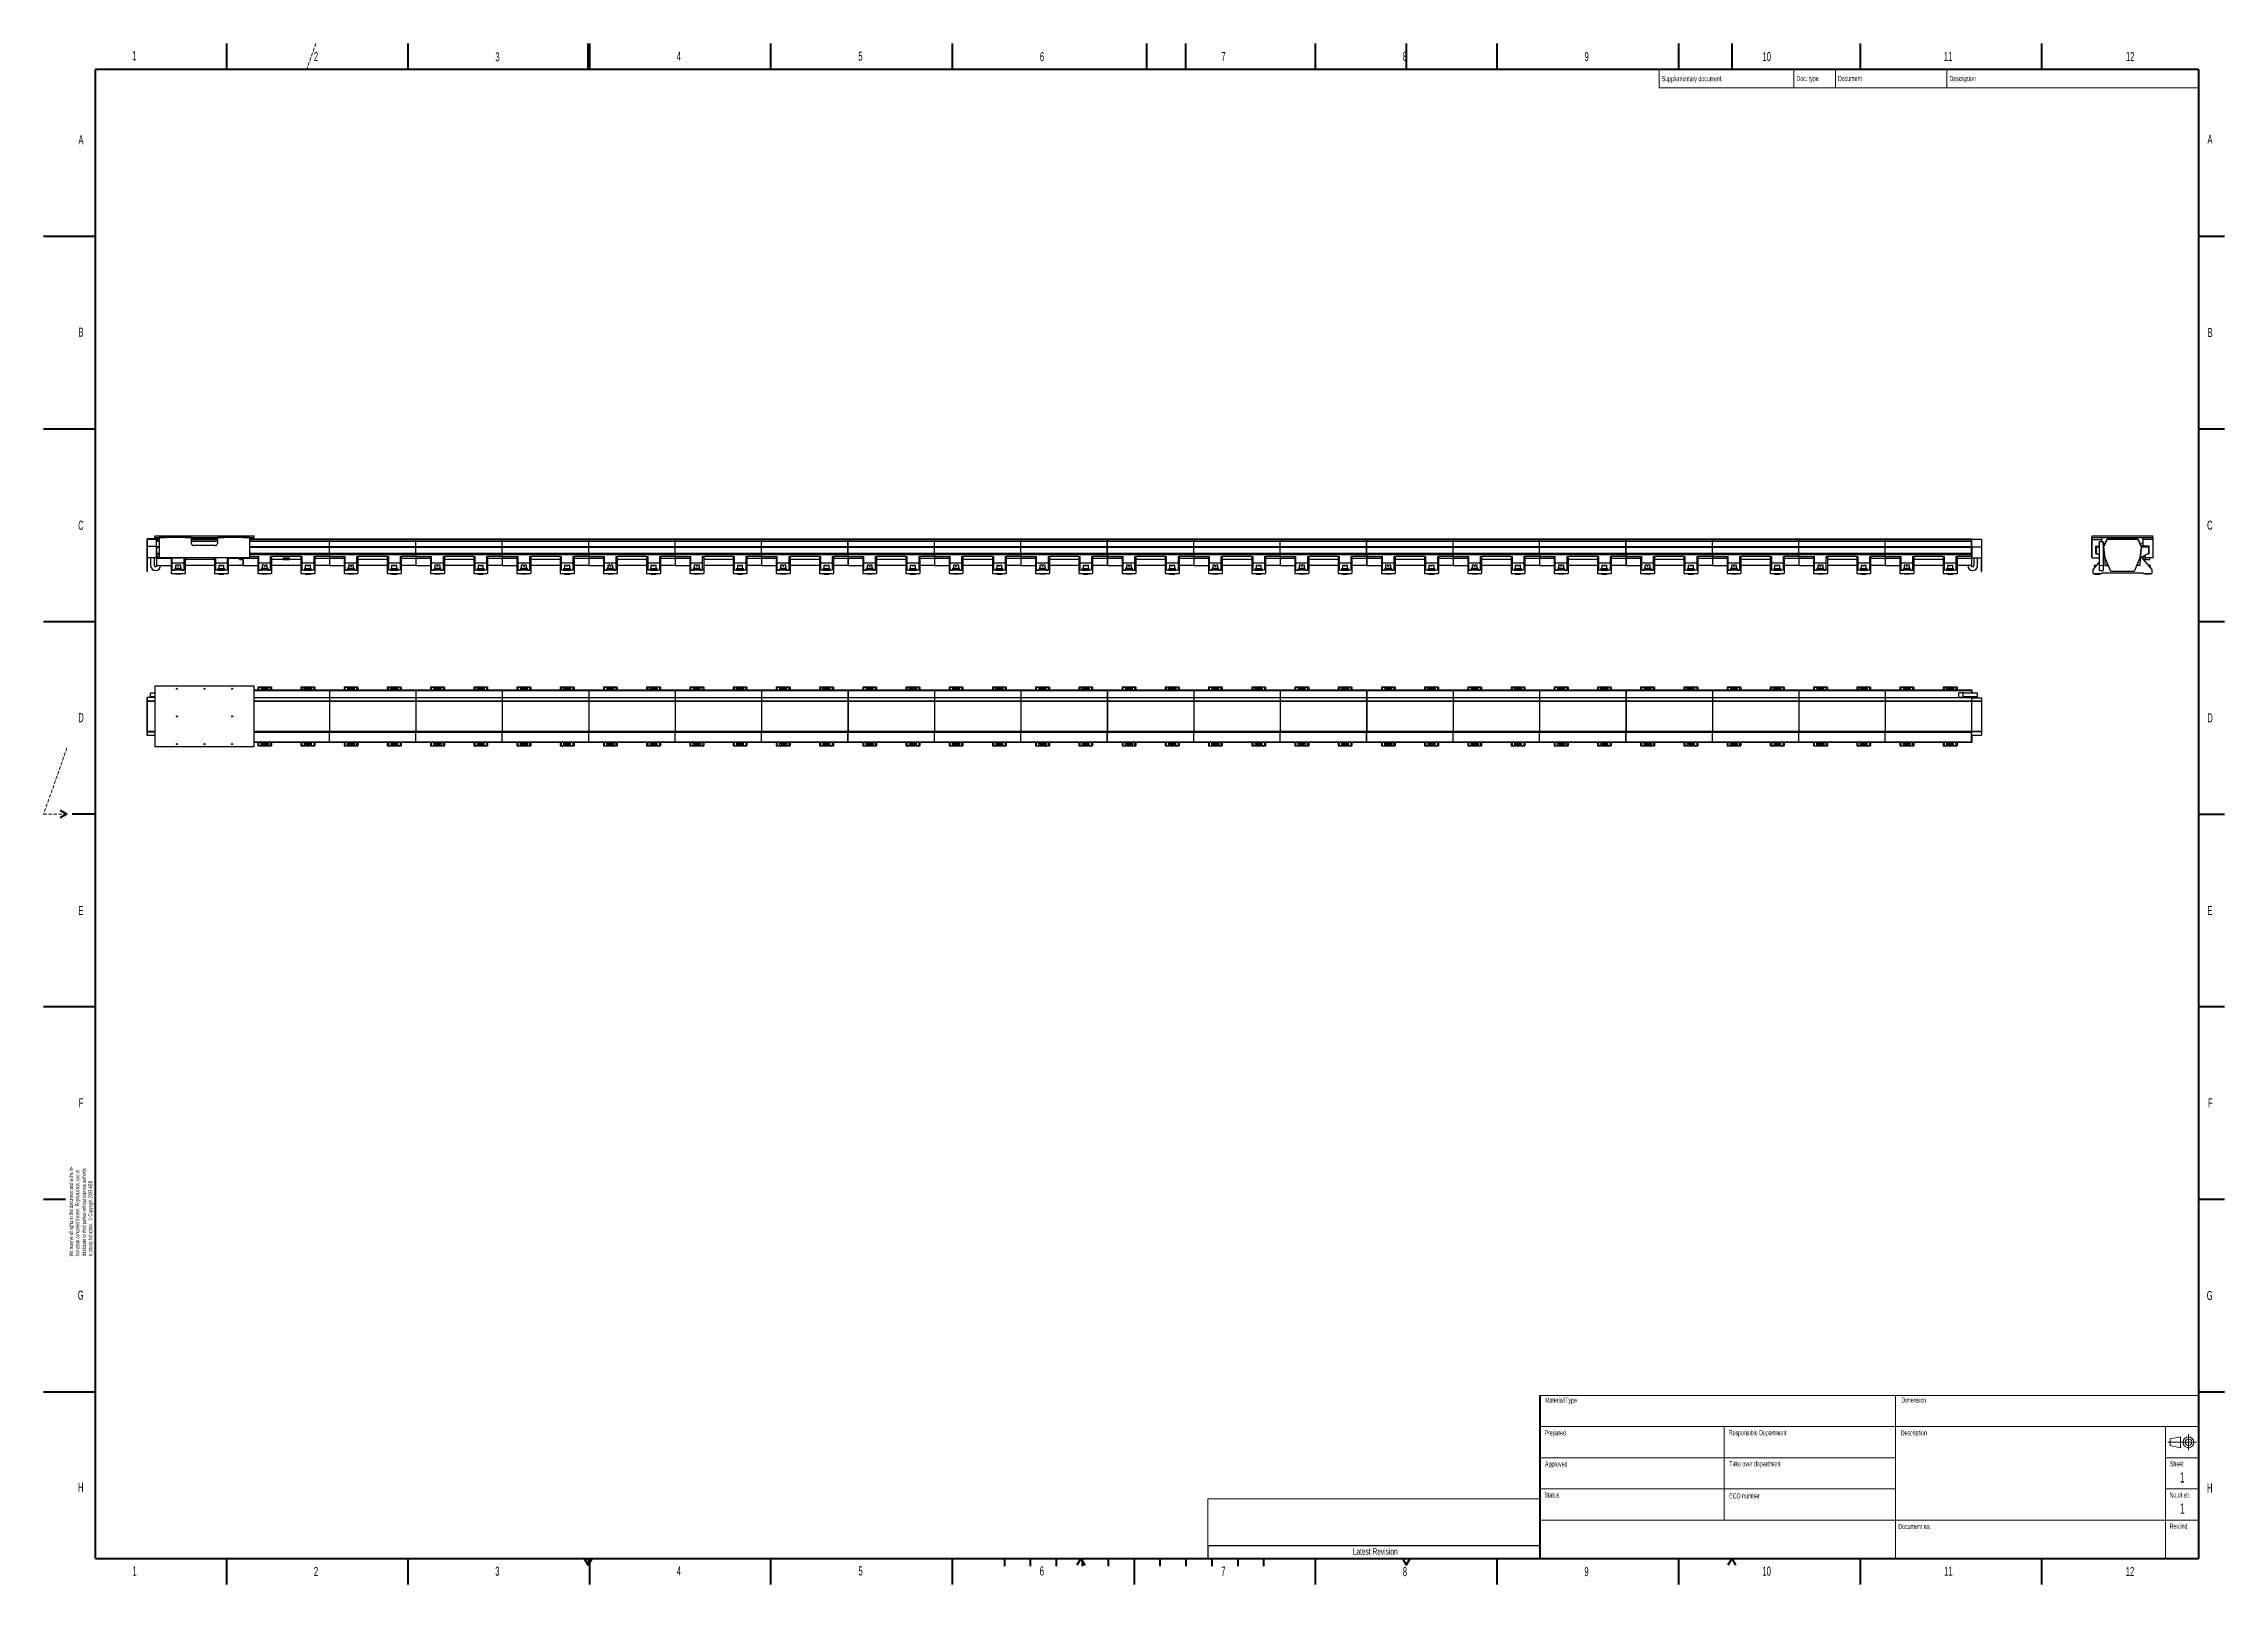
# Model space of a CAD drawing. Header units: millimetres. Extents: x 0 to 841, y 0 to 594.
import ezdxf

# ---------------------------------------------------------------- set-up
doc = ezdxf.new("R2010")
doc.units = ezdxf.units.MM
doc.linetypes.add('CENTERX2', pattern=[20.32, 12.7, -2.54, 2.54, -2.54])
doc.linetypes.add('HIDDEN', pattern=[1.905, 1.27, -0.635])
doc.styles.add('SLDTEXTSTYLE0', font='TXT', dxfattribs={"width": 0.605})

msp = doc.modelspace()

# ---------------------------------------------------------------- texts
at = {"color": 7, "linetype": 'Continuous', "lineweight": 0, "style": 'SLDTEXTSTYLE0'}
for s, insert, char_height, attachment_point in [('1', (34.2, 591.1), 3.5, 1), ('2', (104.21, 590.79), 3.5, 1), ('3', (174.23, 590.65), 3.5, 1), ('4', (244.14, 590.87), 3.5, 1), ('5', (314.19, 590.92), 3.5, 1), ('6', (384.22, 590.73), 3.5, 1), ('7', (454.21, 590.77), 3.5, 1), ('8', (524.16, 590.83), 3.5, 1), ('9', (594.24, 590.76), 3.5, 1), ('10', (662.89, 590.76), 3.5, 1), ('11', (732.84, 590.85), 3.5, 1), ('12', (803.04, 590.8), 3.5, 1), ('Supplementary document', (624, 581.51), 2, 1), ('Doc. type', (676, 581.55), 2, 1), ('Document', (691.99, 581.55), 2, 1), ('Description', (734.99, 581.53), 2, 1), ('A', (13.45, 558.69), 3.5, 1), ('A', (834.46, 558.87), 3.5, 1), ('B', (13.45, 484.49), 3.5, 1), ('B', (834.52, 484.39), 3.5, 1), ('C', (13.34, 410.09), 3.5, 1), ('C', (834.32, 410.1), 3.5, 1), ('D', (13.38, 335.9), 3.5, 1), ('D', (834.42, 335.83), 3.5, 1), ('E', (13.42, 261.5), 3.5, 1), ('E', (834.46, 261.54), 3.5, 1), ('F', (13.56, 187.4), 3.5, 1), ('F', (834.67, 187.42), 3.5, 1), ('G', (13.19, 113.25), 3.5, 1), ('G', (834.19, 113.13), 3.5, 1), ('Material/Type', (579.04, 72.03), 2, 1), ('Dimension', (716.45, 72.02), 2, 1), ('Prepared', (578.79, 59.41), 2, 1), ('Responsible Department', (649.88, 59.47), 2, 1), ('Description', (716.18, 59.43), 2, 1), ('Approved', (579.02, 47.44), 2, 1), ('Take over department', (650.05, 47.5), 2, 1), ('Sheet', (819.98, 47.49), 2, 1), ('1', (824.74, 43.25), 4, 2), ('H', (13.26, 39.17), 3.5, 1), ('Status', (578.81, 35.48), 2, 1), ('ECO number', (650.05, 35.12), 2, 1), ('No.of sh.', (819.87, 35.44), 2, 1), ('H', (834.3, 38.89), 3.5, 1), ('1', (824.75, 31.27), 4, 2), ('Document no.', (715.26, 23.31), 2, 1), ('Rev.ind.', (819.87, 23.46), 2, 1), ('Latest Revision', (513.52, 13.94), 2.5, 2), ('1', (34.27, 6.89), 3.5, 1), ('2', (104.24, 6.75), 3.5, 1), ('3', (174.19, 6.82), 3.5, 1), ('4', (244.17, 6.94), 3.5, 1), ('5', (314.26, 6.91), 3.5, 1), ('6', (384.15, 6.92), 3.5, 1), ('7', (454.13, 6.78), 3.5, 1), ('8', (524.16, 6.67), 3.5, 1), ('9', (594.2, 6.69), 3.5, 1), ('10', (662.87, 6.84), 3.5, 1), ('11', (732.97, 6.85), 3.5, 1), ('12', (802.97, 6.72), 3.5, 1)]:
    msp.add_mtext(s, dxfattribs=dict(at, insert=insert, char_height=char_height, attachment_point=attachment_point))

# ---------------------------------------------------------------- blocks, each defined once
blk = doc.blocks.new('SW_NOTE_0')
at = {"color": 0, "linetype": 'Continuous', "lineweight": 0, "char_height": 1.5, "attachment_point": 1, "rotation": 90, "style": 'SLDTEXTSTYLE0'}
for s, insert in [('We reserve all rights in this document and in the in-', (-1.93, 0)), ('formation contained therein. Reproduction, use or', (0.57, 0)), ('disclosure to third parties without express authority', (3.07, 0)), ('is strictly forbidden.  © Copyright 2003 ABB', (5.57, 0))]:
    blk.add_mtext(s, dxfattribs=dict(at, insert=insert))

# ---------------------------------------------------------------- linework, layer by layer
at = {"color": 7, "linetype": 'Continuous', "lineweight": 40}
for p, q in [((70.5, 594), (70.5, 584)), ((140.5, 594), (140.5, 584)), ((210, 584), (210, 594)), ((210.5, 594), (210.5, 584)), ((280.5, 584), (280.5, 594)), ((350.5, 584), (350.5, 594)), ((425.5, 584), (425.5, 594)), ((440.5, 584), (440.5, 594)), ((490.5, 584), (490.5, 594)), ((525.5, 594), (525.5, 584)), ((560.5, 584), (560.5, 594)), ((630.5, 594), (630.5, 584)), ((651, 594), (651, 584)), ((700.5, 594), (700.5, 584)), ((770.5, 594), (770.5, 584)), ((20, 10), (20, 584)), ((831, 584), (20, 584)), ((831, 584), (831, 10)), ((0, 519.75), (20, 519.75)), ((831, 519.75), (841, 519.75)), ((0, 445.5), (20, 445.5)), ((831, 445.5), (841, 445.5)), ((0, 371.25), (20, 371.25)), ((831, 371.25), (841, 371.25)), ((6.4, 298.5), (9, 297)), ((9, 297), (6.4, 295.5)), ((20, 297), (11, 297)), ((831, 297), (841, 297)), ((0, 222.75), (20, 222.75)), ((831, 222.75), (841, 222.75)), ((0, 148.5), (8.5, 148.5)), ((831, 148.5), (841, 148.5)), ((0, 74.25), (20, 74.25)), ((577, 72.8), (577, 60.8)), ((831, 74.25), (841, 74.25)), ((577, 60.8), (577, 10)), ((20, 10), (831, 10)), ((70.5, 10), (70.5, 0)), ((140.5, 10), (140.5, 0)), ((208.5, 10), (210, 7.4)), ((210, 7.4), (211.5, 10)), ((210.5, 10), (210.5, 0)), ((280.5, 0), (280.5, 10)), ((350.5, 0), (350.5, 10)), ((370.5, 10), (370.5, 7)), ((380.5, 10), (380.5, 7)), ((390.5, 10), (390.5, 7)), ((400, 10), (398.5, 7.4)), ((400, 10), (401.5, 7.4)), ((400.5, 10), (400.5, 7)), ((410.5, 10), (410.5, 7)), ((420.5, 10), (420.5, 0)), ((430.5, 10), (430.5, 7)), ((440.5, 10), (440.5, 7)), ((450.5, 10), (450.5, 7)), ((460.5, 10), (460.5, 7)), ((470.5, 10), (470.5, 7)), ((490.5, 0), (490.5, 10)), ((524, 10), (525.5, 7.4)), ((525.5, 7.4), (527, 10)), ((560.5, 0), (560.5, 10)), ((630.5, 10), (630.5, 0)), ((651, 10), (649.5, 7.4)), ((651, 10), (652.5, 7.4)), ((700.5, 10), (700.5, 0)), ((770.5, 10), (770.5, 0))]:
    msp.add_line(p, q, dxfattribs=at)
at = {"color": 7, "linetype": 'HIDDEN', "lineweight": 15}
for p, q in [((105, 594), (101.46, 584)), ((9, 322.46), (0, 297)), ((0, 297), (9, 297))]:
    msp.add_line(p, q, dxfattribs=at)
at = {"color": 7, "linetype": 'Continuous', "lineweight": 15}
for p, q in [((623, 584), (623, 577)), ((675, 584), (675, 577)), ((691, 584), (691, 577)), ((734, 584), (734, 577)), ((623, 577), (831, 577)), ((577, 72.8), (831, 72.8)), ((714.2, 60.8), (714.2, 72.8)), ((577, 60.8), (831, 60.8)), ((648.1, 60.8), (648.1, 24.8)), ((714.2, 60.8), (714.2, 24.8)), ((818.3, 60.8), (818.3, 10)), ((820.05, 56.05), (824.05, 56.9)), ((820.05, 53.55), (820.05, 56.05)), ((820.05, 53.55), (824.05, 52.7)), ((824.05, 56.9), (824.05, 52.7)), ((577, 48.8), (714.2, 48.8)), ((818.3, 48.8), (831, 48.8)), ((577, 36.8), (714.2, 36.8)), ((818.3, 36.8), (831, 36.8)), ((577, 33), (449, 33)), ((449, 33), (449, 15)), ((577, 24.8), (831, 24.8)), ((714.2, 24.8), (714.2, 10)), ((210, 7.4), (210, 10))]:
    msp.add_line(p, q, dxfattribs=at)
at = {"color": 7, "linetype": 'Continuous', "lineweight": 30}
for p, q in [((42.84, 403.61), (42.84, 404.28)), ((42.84, 404.28), (81.17, 404.28)), ((81.17, 403.61), (81.17, 404.28)), ((790.02, 403.61), (790.02, 404.28)), ((790.02, 404.28), (813.35, 404.28)), ((813.35, 403.61), (813.35, 404.28)), ((39.87, 402.93), (39.77, 402.93)), ((39.77, 402.93), (39.77, 402.77)), ((39.77, 402.77), (39.77, 400.05)), ((39.87, 400.05), (39.77, 400.05)), ((39.77, 400.05), (39.77, 395.78)), ((39.87, 395.78), (39.77, 395.78)), ((39.77, 395.78), (39.77, 390.43)), ((43.54, 403.06), (39.87, 403.06)), ((39.87, 403.06), (39.87, 402.83)), ((39.87, 402.83), (39.87, 400.07)), ((39.87, 400.07), (39.87, 395.76)), ((43.54, 400.07), (39.87, 400.07)), ((39.87, 395.76), (39.87, 390.43)), ((43.54, 395.76), (39.87, 395.76)), ((41.27, 395.76), (41.27, 392.75)), ((42.77, 392.75), (42.77, 395.76)), ((42.84, 403.61), (47.24, 403.61)), ((43.4, 399.98), (43.4, 399.71)), ((43.4, 399.98), (43.54, 399.98)), ((43.4, 399.71), (43.4, 397.48)), ((43.4, 397.48), (43.54, 397.48)), ((43.4, 397.48), (43.4, 395.76)), ((43.4, 395.76), (43.54, 395.76)), ((43.54, 402.83), (43.54, 403.06)), ((43.54, 400.07), (43.54, 402.83)), ((43.57, 401.91), (43.54, 401.91)), ((43.54, 400.41), (43.57, 400.41)), ((43.54, 399.98), (43.54, 400.07)), ((43.54, 399.98), (43.54, 399.71)), ((43.54, 399.71), (43.54, 397.48)), ((43.54, 397.48), (43.54, 395.76)), ((44.54, 402.93), (43.57, 402.93)), ((43.57, 402.93), (43.57, 402.77)), ((43.57, 402.77), (43.57, 402.17)), ((44.54, 402.17), (43.57, 402.17)), ((43.57, 402.11), (43.57, 402.17)), ((44.54, 402.11), (43.57, 402.11)), ((43.57, 400), (43.57, 402.11)), ((43.57, 399.98), (43.57, 400)), ((44.54, 399.98), (43.57, 399.98)), ((43.57, 399.71), (43.57, 399.98)), ((43.57, 397.48), (43.57, 399.71)), ((44.54, 397.48), (43.57, 397.48)), ((43.57, 397.48), (43.57, 396.98)), ((44.54, 396.98), (43.57, 396.98)), ((43.57, 396.98), (43.57, 396.25)), ((43.57, 396.25), (44.54, 396.25)), ((43.57, 396.25), (43.57, 395.68)), ((43.57, 395.68), (43.57, 395.53)), ((43.57, 395.53), (43.57, 392.75)), ((44.54, 403.6), (44.54, 395.95)), ((57, 403.6), (44.54, 403.6)), ((44.54, 395.95), (79.47, 395.95)), ((47.24, 403.61), (47.24, 403.6)), ((48.57, 395.95), (48.57, 395.78)), ((48.57, 395.78), (53.24, 395.78)), ((49.22, 395.78), (49.22, 391.25)), ((49.62, 391.25), (49.62, 395.78)), ((53.24, 395.95), (53.24, 395.78)), ((54.15, 391.25), (54.15, 395.95)), ((54.55, 395.95), (54.55, 391.25)), ((54.57, 403.61), (54.57, 403.6)), ((54.57, 403.61), (69.44, 403.61)), ((57, 401.33), (57, 403.6)), ((57, 403.6), (59, 403.6)), ((67, 402.93), (57, 402.93)), ((67, 402.17), (57, 402.17)), ((67, 402.11), (57, 402.11)), ((66.17, 400.5), (57.84, 400.5)), ((59, 403.6), (59, 402.93)), ((65, 402.93), (65, 403.6)), ((65, 403.6), (67, 403.6)), ((65.89, 395.95), (65.89, 391.25)), ((66.29, 395.95), (66.29, 391.25)), ((67, 403.6), (67, 401.33)), ((79.47, 403.6), (67, 403.6)), ((69.44, 403.61), (69.44, 403.6)), ((70.77, 395.95), (70.77, 395.78)), ((75.44, 395.78), (70.77, 395.78)), ((70.82, 395.78), (70.82, 391.25)), ((71.22, 395.78), (71.22, 391.25)), ((75.44, 395.95), (75.44, 395.78)), ((75.5, 395.18), (75.5, 395.95)), ((75.69, 395.18), (75.69, 395.95)), ((75.87, 395.55), (75.87, 395.18)), ((76.14, 395.18), (76.14, 395.55)), ((76.24, 395.18), (76.24, 395.95)), ((76.5, 395.18), (76.5, 395.95)), ((76.77, 403.61), (81.17, 403.61)), ((76.77, 403.61), (76.77, 403.6)), ((76.87, 395.95), (76.87, 395.68)), ((76.87, 395.68), (76.87, 395.53)), ((76.87, 395.53), (76.87, 392.75)), ((76.9, 395.95), (76.9, 395.68)), ((76.9, 395.68), (76.9, 395.53)), ((76.9, 395.53), (76.9, 392.75)), ((79.47, 395.95), (79.47, 403.6)), ((110.2, 402.93), (79.47, 402.93)), ((110.2, 402.17), (79.47, 402.17)), ((110.2, 402.11), (79.47, 402.11)), ((110.2, 399.98), (79.47, 399.98)), ((110.2, 397.48), (79.47, 397.48)), ((110.2, 396.98), (79.47, 396.98)), ((79.47, 396.25), (82.55, 396.25)), ((82.55, 396.25), (82.55, 396.04)), ((82.55, 396.04), (82.55, 391.25)), ((82.95, 396.04), (82.95, 396.25)), ((82.95, 391.25), (82.95, 396.04)), ((87.49, 396.04), (87.49, 396.25)), ((87.49, 391.25), (87.49, 396.04)), ((87.89, 396.25), (87.89, 396.04)), ((99.22, 396.25), (87.89, 396.25)), ((87.89, 396.04), (87.89, 391.25)), ((92.39, 395.71), (92.39, 395.11)), ((92.39, 395.71), (93.09, 395.71)), ((93.09, 395.71), (93.09, 395.11)), ((93.09, 395.71), (93.86, 395.71)), ((93.86, 395.71), (93.86, 395.11)), ((93.86, 395.71), (93.87, 395.71)), ((93.87, 395.71), (93.87, 395.11)), ((93.87, 395.71), (93.88, 395.71)), ((93.88, 395.71), (93.88, 395.11)), ((93.88, 395.71), (94.02, 395.71)), ((94.02, 395.71), (94.02, 395.11)), ((94.02, 395.71), (94.72, 395.71)), ((94.72, 395.71), (94.72, 395.11)), ((99.22, 396.25), (99.22, 396.04)), ((99.22, 396.04), (99.22, 391.25)), ((99.62, 396.25), (99.62, 396.04)), ((99.62, 396.04), (99.62, 391.25)), ((104.15, 396.25), (104.15, 396.04)), ((104.15, 396.04), (104.15, 391.25)), ((104.55, 396.25), (104.55, 396.04)), ((110.2, 396.25), (104.55, 396.25)), ((104.55, 396.04), (104.55, 391.25)), ((110.2, 402.93), (110.2, 402.77)), ((110.2, 402.77), (110.2, 402.17)), ((110.2, 402.11), (110.2, 402.17)), ((110.2, 400), (110.2, 402.11)), ((110.2, 399.98), (110.2, 400)), ((110.2, 399.71), (110.2, 399.98)), ((110.2, 397.48), (110.2, 399.71)), ((110.2, 397.48), (110.2, 396.98)), ((110.2, 396.98), (110.2, 396.25)), ((110.2, 396.25), (110.2, 395.68)), ((110.2, 395.68), (110.2, 395.53)), ((110.2, 395.53), (110.2, 392.75)), ((143.54, 402.93), (110.24, 402.93)), ((110.24, 402.93), (110.24, 402.77)), ((110.24, 402.77), (110.24, 402.17)), ((143.54, 402.17), (110.24, 402.17)), ((110.24, 402.11), (110.24, 402.17)), ((143.54, 402.11), (110.24, 402.11)), ((110.24, 400), (110.24, 402.11)), ((110.24, 399.98), (110.24, 400)), ((143.54, 399.98), (110.24, 399.98)), ((110.24, 399.71), (110.24, 399.98)), ((110.24, 397.48), (110.24, 399.71)), ((143.54, 397.48), (110.24, 397.48)), ((110.24, 397.48), (110.24, 396.98)), ((143.54, 396.98), (110.24, 396.98)), ((110.24, 396.98), (110.24, 396.25)), ((110.24, 396.25), (115.89, 396.25)), ((110.24, 396.25), (110.24, 395.68)), ((110.24, 395.68), (110.24, 395.53)), ((110.24, 395.53), (110.24, 392.75)), ((115.89, 396.25), (115.89, 396.04)), ((115.89, 396.04), (115.89, 391.25)), ((116.29, 396.04), (116.29, 396.25)), ((116.29, 391.25), (116.29, 396.04)), ((120.82, 396.04), (120.82, 396.25)), ((120.82, 391.25), (120.82, 396.04)), ((121.22, 396.25), (121.22, 396.04)), ((132.55, 396.25), (121.22, 396.25)), ((121.22, 396.04), (121.22, 391.25)), ((132.55, 396.25), (132.55, 396.04)), ((132.55, 396.04), (132.55, 391.25)), ((132.95, 396.25), (132.95, 396.04)), ((132.95, 396.04), (132.95, 391.25)), ((137.49, 396.25), (137.49, 396.04)), ((137.49, 396.04), (137.49, 391.25)), ((137.89, 396.25), (137.89, 396.04)), ((143.54, 396.25), (137.89, 396.25)), ((137.89, 396.04), (137.89, 391.25)), ((143.54, 402.93), (143.54, 402.77)), ((143.54, 402.77), (143.54, 402.17)), ((143.54, 402.11), (143.54, 402.17)), ((143.54, 400), (143.54, 402.11)), ((143.54, 399.98), (143.54, 400)), ((143.54, 399.71), (143.54, 399.98)), ((143.54, 397.48), (143.54, 399.71)), ((143.54, 397.48), (143.54, 396.98)), ((143.54, 396.98), (143.54, 396.25)), ((143.54, 396.25), (143.54, 395.68)), ((143.54, 395.68), (143.54, 395.53)), ((143.54, 395.53), (143.54, 392.75)), ((176.87, 402.93), (143.57, 402.93)), ((143.57, 402.93), (143.57, 402.77)), ((143.57, 402.77), (143.57, 402.17)), ((176.87, 402.17), (143.57, 402.17)), ((143.57, 402.11), (143.57, 402.17)), ((176.87, 402.11), (143.57, 402.11)), ((143.57, 400), (143.57, 402.11)), ((143.57, 399.98), (143.57, 400)), ((176.87, 399.98), (143.57, 399.98)), ((143.57, 399.71), (143.57, 399.98)), ((143.57, 397.48), (143.57, 399.71)), ((176.87, 397.48), (143.57, 397.48)), ((143.57, 397.48), (143.57, 396.98)), ((176.87, 396.98), (143.57, 396.98)), ((143.57, 396.98), (143.57, 396.25)), ((143.57, 396.25), (149.22, 396.25)), ((143.57, 396.25), (143.57, 395.68)), ((143.57, 395.68), (143.57, 395.53)), ((143.57, 395.53), (143.57, 392.75)), ((149.22, 396.25), (149.22, 396.04)), ((149.22, 396.04), (149.22, 391.25)), ((149.62, 396.04), (149.62, 396.25)), ((149.62, 391.25), (149.62, 396.04)), ((154.15, 396.04), (154.15, 396.25)), ((154.15, 391.25), (154.15, 396.04)), ((154.55, 396.25), (154.55, 396.04)), ((165.89, 396.25), (154.55, 396.25)), ((154.55, 396.04), (154.55, 391.25)), ((165.89, 396.25), (165.89, 396.04)), ((165.89, 396.04), (165.89, 391.25)), ((166.29, 396.25), (166.29, 396.04)), ((166.29, 396.04), (166.29, 391.25)), ((170.82, 396.25), (170.82, 396.04)), ((170.82, 396.04), (170.82, 391.25)), ((171.22, 396.25), (171.22, 396.04)), ((176.87, 396.25), (171.22, 396.25)), ((171.22, 396.04), (171.22, 391.25)), ((176.87, 402.93), (176.87, 402.77)), ((176.87, 402.77), (176.87, 402.17)), ((176.87, 402.11), (176.87, 402.17)), ((176.87, 400), (176.87, 402.11)), ((176.87, 399.98), (176.87, 400)), ((176.87, 399.71), (176.87, 399.98)), ((176.87, 397.48), (176.87, 399.71)), ((176.87, 397.48), (176.87, 396.98)), ((176.87, 396.98), (176.87, 396.25)), ((176.87, 396.25), (176.87, 395.68)), ((176.87, 395.68), (176.87, 395.53)), ((176.87, 395.53), (176.87, 392.75)), ((210.2, 402.93), (176.9, 402.93)), ((176.9, 402.93), (176.9, 402.77)), ((176.9, 402.77), (176.9, 402.17)), ((210.2, 402.17), (176.9, 402.17)), ((176.9, 402.11), (176.9, 402.17)), ((210.2, 402.11), (176.9, 402.11)), ((176.9, 400), (176.9, 402.11)), ((176.9, 399.98), (176.9, 400)), ((210.2, 399.98), (176.9, 399.98)), ((176.9, 399.71), (176.9, 399.98)), ((176.9, 397.48), (176.9, 399.71)), ((210.2, 397.48), (176.9, 397.48)), ((176.9, 397.48), (176.9, 396.98)), ((210.2, 396.98), (176.9, 396.98)), ((176.9, 396.98), (176.9, 396.25)), ((176.9, 396.25), (182.55, 396.25)), ((176.9, 396.25), (176.9, 395.68)), ((176.9, 395.68), (176.9, 395.53)), ((176.9, 395.53), (176.9, 392.75)), ((182.55, 396.25), (182.55, 396.04)), ((182.55, 396.04), (182.55, 391.25)), ((182.95, 396.04), (182.95, 396.25)), ((182.95, 391.25), (182.95, 396.04)), ((187.49, 396.04), (187.49, 396.25)), ((187.49, 391.25), (187.49, 396.04)), ((187.89, 396.25), (187.89, 396.04)), ((199.22, 396.25), (187.89, 396.25)), ((187.89, 396.04), (187.89, 391.25)), ((199.22, 396.25), (199.22, 396.04)), ((199.22, 396.04), (199.22, 391.25)), ((199.62, 396.25), (199.62, 396.04)), ((199.62, 396.04), (199.62, 391.25)), ((204.15, 396.25), (204.15, 396.04)), ((204.15, 396.04), (204.15, 391.25)), ((204.55, 396.25), (204.55, 396.04)), ((210.2, 396.25), (204.55, 396.25)), ((204.55, 396.04), (204.55, 391.25)), ((210.2, 402.93), (210.2, 402.77)), ((210.2, 402.77), (210.2, 402.17)), ((210.2, 402.11), (210.2, 402.17)), ((210.2, 400), (210.2, 402.11)), ((210.2, 399.98), (210.2, 400)), ((210.2, 399.71), (210.2, 399.98)), ((210.2, 397.48), (210.2, 399.71)), ((210.2, 397.48), (210.2, 396.98)), ((210.2, 396.98), (210.2, 396.25)), ((210.2, 396.25), (210.2, 395.68)), ((210.2, 395.68), (210.2, 395.53)), ((210.2, 395.53), (210.2, 392.75)), ((243.54, 402.93), (210.24, 402.93)), ((210.24, 402.93), (210.24, 402.77)), ((210.24, 402.77), (210.24, 402.17)), ((243.54, 402.17), (210.24, 402.17)), ((210.24, 402.11), (210.24, 402.17)), ((243.54, 402.11), (210.24, 402.11)), ((210.24, 400), (210.24, 402.11)), ((210.24, 399.98), (210.24, 400)), ((243.54, 399.98), (210.24, 399.98)), ((210.24, 399.71), (210.24, 399.98)), ((210.24, 397.48), (210.24, 399.71)), ((243.54, 397.48), (210.24, 397.48)), ((210.24, 397.48), (210.24, 396.98)), ((243.54, 396.98), (210.24, 396.98)), ((210.24, 396.98), (210.24, 396.25)), ((210.24, 396.25), (215.89, 396.25)), ((210.24, 396.25), (210.24, 395.68)), ((210.24, 395.68), (210.24, 395.53)), ((210.24, 395.53), (210.24, 392.75)), ((215.89, 396.25), (215.89, 396.04)), ((215.89, 396.04), (215.89, 391.25)), ((216.29, 396.04), (216.29, 396.25)), ((216.29, 391.25), (216.29, 396.04)), ((220.82, 396.04), (220.82, 396.25)), ((220.82, 391.25), (220.82, 396.04)), ((221.22, 396.25), (221.22, 396.04)), ((232.55, 396.25), (221.22, 396.25)), ((221.22, 396.04), (221.22, 391.25)), ((232.55, 396.25), (232.55, 396.04)), ((232.55, 396.04), (232.55, 391.25)), ((232.95, 396.25), (232.95, 396.04)), ((232.95, 396.04), (232.95, 391.25)), ((237.49, 396.25), (237.49, 396.04)), ((237.49, 396.04), (237.49, 391.25)), ((237.89, 396.25), (237.89, 396.04)), ((243.54, 396.25), (237.89, 396.25)), ((237.89, 396.04), (237.89, 391.25)), ((243.54, 402.93), (243.54, 402.77)), ((243.54, 402.77), (243.54, 402.17)), ((243.54, 402.11), (243.54, 402.17)), ((243.54, 400), (243.54, 402.11)), ((243.54, 399.98), (243.54, 400)), ((243.54, 399.71), (243.54, 399.98)), ((243.54, 397.48), (243.54, 399.71)), ((243.54, 397.48), (243.54, 396.98)), ((243.54, 396.98), (243.54, 396.25)), ((243.54, 396.25), (243.54, 395.68)), ((243.54, 395.68), (243.54, 395.53)), ((243.54, 395.53), (243.54, 392.75)), ((276.87, 402.93), (243.57, 402.93)), ((243.57, 402.93), (243.57, 402.77)), ((243.57, 402.77), (243.57, 402.17)), ((276.87, 402.17), (243.57, 402.17)), ((243.57, 402.11), (243.57, 402.17)), ((276.87, 402.11), (243.57, 402.11)), ((243.57, 400), (243.57, 402.11)), ((243.57, 399.98), (243.57, 400)), ((276.87, 399.98), (243.57, 399.98)), ((243.57, 399.71), (243.57, 399.98)), ((243.57, 397.48), (243.57, 399.71)), ((276.87, 397.48), (243.57, 397.48)), ((243.57, 397.48), (243.57, 396.98)), ((276.87, 396.98), (243.57, 396.98)), ((243.57, 396.98), (243.57, 396.25)), ((243.57, 396.25), (249.22, 396.25)), ((243.57, 396.25), (243.57, 395.68)), ((243.57, 395.68), (243.57, 395.53)), ((243.57, 395.53), (243.57, 392.75)), ((249.22, 396.25), (249.22, 396.04)), ((249.22, 396.04), (249.22, 391.25)), ((249.62, 396.04), (249.62, 396.25)), ((249.62, 391.25), (249.62, 396.04)), ((254.15, 396.04), (254.15, 396.25)), ((254.15, 391.25), (254.15, 396.04)), ((254.55, 396.25), (254.55, 396.04)), ((265.89, 396.25), (254.55, 396.25)), ((254.55, 396.04), (254.55, 391.25)), ((265.89, 396.25), (265.89, 396.04)), ((265.89, 396.04), (265.89, 391.25)), ((266.29, 396.25), (266.29, 396.04)), ((266.29, 396.04), (266.29, 391.25)), ((270.82, 396.25), (270.82, 396.04)), ((270.82, 396.04), (270.82, 391.25)), ((271.22, 396.25), (271.22, 396.04)), ((276.87, 396.25), (271.22, 396.25)), ((271.22, 396.04), (271.22, 391.25)), ((276.87, 402.93), (276.87, 402.77)), ((276.87, 402.77), (276.87, 402.17)), ((276.87, 402.11), (276.87, 402.17)), ((276.87, 400), (276.87, 402.11)), ((276.87, 399.98), (276.87, 400)), ((276.87, 399.71), (276.87, 399.98)), ((276.87, 397.48), (276.87, 399.71)), ((276.87, 397.48), (276.87, 396.98)), ((276.87, 396.98), (276.87, 396.25)), ((276.87, 396.25), (276.87, 395.68)), ((276.87, 395.68), (276.87, 395.53)), ((276.87, 395.53), (276.87, 392.75)), ((310.2, 402.93), (276.9, 402.93)), ((276.9, 402.93), (276.9, 402.77)), ((276.9, 402.77), (276.9, 402.17)), ((310.2, 402.17), (276.9, 402.17)), ((276.9, 402.11), (276.9, 402.17)), ((310.2, 402.11), (276.9, 402.11)), ((276.9, 400), (276.9, 402.11)), ((276.9, 399.98), (276.9, 400)), ((310.2, 399.98), (276.9, 399.98)), ((276.9, 399.71), (276.9, 399.98)), ((276.9, 397.48), (276.9, 399.71)), ((310.2, 397.48), (276.9, 397.48)), ((276.9, 397.48), (276.9, 396.98)), ((310.2, 396.98), (276.9, 396.98)), ((276.9, 396.98), (276.9, 396.25)), ((276.9, 396.25), (282.55, 396.25)), ((276.9, 396.25), (276.9, 395.68)), ((276.9, 395.68), (276.9, 395.53)), ((276.9, 395.53), (276.9, 392.75)), ((282.55, 396.25), (282.55, 396.04)), ((282.55, 396.04), (282.55, 391.25)), ((282.95, 396.04), (282.95, 396.25)), ((282.95, 391.25), (282.95, 396.04)), ((287.49, 396.04), (287.49, 396.25)), ((287.49, 391.25), (287.49, 396.04)), ((287.89, 396.25), (287.89, 396.04)), ((299.22, 396.25), (287.89, 396.25)), ((287.89, 396.04), (287.89, 391.25)), ((299.22, 396.25), (299.22, 396.04)), ((299.22, 396.04), (299.22, 391.25)), ((299.62, 396.25), (299.62, 396.04)), ((299.62, 396.04), (299.62, 391.25)), ((304.15, 396.25), (304.15, 396.04)), ((304.15, 396.04), (304.15, 391.25)), ((304.55, 396.25), (304.55, 396.04)), ((310.2, 396.25), (304.55, 396.25)), ((304.55, 396.04), (304.55, 391.25)), ((310.2, 402.93), (310.2, 402.77)), ((310.2, 402.77), (310.2, 402.17)), ((310.2, 402.11), (310.2, 402.17)), ((310.2, 400), (310.2, 402.11)), ((310.2, 399.98), (310.2, 400)), ((310.2, 399.71), (310.2, 399.98)), ((310.2, 397.48), (310.2, 399.71)), ((310.2, 397.48), (310.2, 396.98)), ((310.2, 396.98), (310.2, 396.25)), ((310.2, 396.25), (310.2, 395.68)), ((310.2, 395.68), (310.2, 395.53)), ((310.2, 395.53), (310.2, 392.75)), ((343.54, 402.93), (310.24, 402.93)), ((310.24, 402.93), (310.24, 402.77)), ((310.24, 402.77), (310.24, 402.17)), ((343.54, 402.17), (310.24, 402.17)), ((310.24, 402.11), (310.24, 402.17)), ((343.54, 402.11), (310.24, 402.11)), ((310.24, 400), (310.24, 402.11)), ((310.24, 399.98), (310.24, 400)), ((343.54, 399.98), (310.24, 399.98)), ((310.24, 399.71), (310.24, 399.98)), ((310.24, 397.48), (310.24, 399.71)), ((343.54, 397.48), (310.24, 397.48)), ((310.24, 397.48), (310.24, 396.98)), ((343.54, 396.98), (310.24, 396.98)), ((310.24, 396.98), (310.24, 396.25)), ((310.24, 396.25), (315.89, 396.25)), ((310.24, 396.25), (310.24, 395.68)), ((310.24, 395.68), (310.24, 395.53)), ((310.24, 395.53), (310.24, 392.75)), ((315.89, 396.25), (315.89, 396.04)), ((315.89, 396.04), (315.89, 391.25)), ((316.29, 396.04), (316.29, 396.25)), ((316.29, 391.25), (316.29, 396.04)), ((320.82, 396.04), (320.82, 396.25)), ((320.82, 391.25), (320.82, 396.04)), ((321.22, 396.25), (321.22, 396.04)), ((332.55, 396.25), (321.22, 396.25)), ((321.22, 396.04), (321.22, 391.25)), ((332.55, 396.25), (332.55, 396.04)), ((332.55, 396.04), (332.55, 391.25)), ((332.95, 396.25), (332.95, 396.04)), ((332.95, 396.04), (332.95, 391.25)), ((337.49, 396.25), (337.49, 396.04)), ((337.49, 396.04), (337.49, 391.25)), ((337.89, 396.25), (337.89, 396.04)), ((343.54, 396.25), (337.89, 396.25)), ((337.89, 396.04), (337.89, 391.25)), ((343.54, 402.93), (343.54, 402.77)), ((343.54, 402.77), (343.54, 402.17)), ((343.54, 402.11), (343.54, 402.17)), ((343.54, 400), (343.54, 402.11)), ((343.54, 399.98), (343.54, 400)), ((343.54, 399.71), (343.54, 399.98)), ((343.54, 397.48), (343.54, 399.71)), ((343.54, 397.48), (343.54, 396.98)), ((343.54, 396.98), (343.54, 396.25)), ((343.54, 396.25), (343.54, 395.68)), ((343.54, 395.68), (343.54, 395.53)), ((343.54, 395.53), (343.54, 392.75)), ((376.87, 402.93), (343.57, 402.93)), ((343.57, 402.93), (343.57, 402.77)), ((343.57, 402.77), (343.57, 402.17)), ((376.87, 402.17), (343.57, 402.17)), ((343.57, 402.11), (343.57, 402.17)), ((376.87, 402.11), (343.57, 402.11)), ((343.57, 400), (343.57, 402.11)), ((343.57, 399.98), (343.57, 400)), ((376.87, 399.98), (343.57, 399.98)), ((343.57, 399.71), (343.57, 399.98)), ((343.57, 397.48), (343.57, 399.71)), ((376.87, 397.48), (343.57, 397.48)), ((343.57, 397.48), (343.57, 396.98)), ((376.87, 396.98), (343.57, 396.98)), ((343.57, 396.98), (343.57, 396.25)), ((343.57, 396.25), (349.22, 396.25)), ((343.57, 396.25), (343.57, 395.68)), ((343.57, 395.68), (343.57, 395.53)), ((343.57, 395.53), (343.57, 392.75)), ((349.22, 396.25), (349.22, 396.04)), ((349.22, 396.04), (349.22, 391.25)), ((349.62, 396.04), (349.62, 396.25)), ((349.62, 391.25), (349.62, 396.04)), ((354.15, 396.04), (354.15, 396.25)), ((354.15, 391.25), (354.15, 396.04)), ((354.55, 396.25), (354.55, 396.04)), ((365.89, 396.25), (354.55, 396.25)), ((354.55, 396.04), (354.55, 391.25)), ((365.89, 396.25), (365.89, 396.04)), ((365.89, 396.04), (365.89, 391.25)), ((366.29, 396.25), (366.29, 396.04)), ((366.29, 396.04), (366.29, 391.25)), ((370.82, 396.25), (370.82, 396.04)), ((370.82, 396.04), (370.82, 391.25)), ((371.22, 396.25), (371.22, 396.04)), ((376.87, 396.25), (371.22, 396.25)), ((371.22, 396.04), (371.22, 391.25)), ((376.87, 402.93), (376.87, 402.77)), ((376.87, 402.77), (376.87, 402.17)), ((376.87, 402.11), (376.87, 402.17)), ((376.87, 400), (376.87, 402.11)), ((376.87, 399.98), (376.87, 400)), ((376.87, 399.71), (376.87, 399.98)), ((376.87, 397.48), (376.87, 399.71)), ((376.87, 397.48), (376.87, 396.98)), ((376.87, 396.98), (376.87, 396.25)), ((376.87, 396.25), (376.87, 395.68)), ((376.87, 395.68), (376.87, 395.53)), ((376.87, 395.53), (376.87, 392.75)), ((410.2, 402.93), (376.9, 402.93)), ((376.9, 402.93), (376.9, 402.77)), ((376.9, 402.77), (376.9, 402.17)), ((410.2, 402.17), (376.9, 402.17)), ((376.9, 402.11), (376.9, 402.17)), ((410.2, 402.11), (376.9, 402.11)), ((376.9, 400), (376.9, 402.11)), ((376.9, 399.98), (376.9, 400)), ((410.2, 399.98), (376.9, 399.98)), ((376.9, 399.71), (376.9, 399.98)), ((376.9, 397.48), (376.9, 399.71)), ((410.2, 397.48), (376.9, 397.48)), ((376.9, 397.48), (376.9, 396.98)), ((410.2, 396.98), (376.9, 396.98)), ((376.9, 396.98), (376.9, 396.25)), ((376.9, 396.25), (382.55, 396.25)), ((376.9, 396.25), (376.9, 395.68)), ((376.9, 395.68), (376.9, 395.53)), ((376.9, 395.53), (376.9, 392.75)), ((382.55, 396.25), (382.55, 396.04)), ((382.55, 396.04), (382.55, 391.25)), ((382.95, 396.04), (382.95, 396.25)), ((382.95, 391.25), (382.95, 396.04)), ((387.49, 396.04), (387.49, 396.25)), ((387.49, 391.25), (387.49, 396.04)), ((387.89, 396.25), (387.89, 396.04)), ((399.22, 396.25), (387.89, 396.25)), ((387.89, 396.04), (387.89, 391.25)), ((399.22, 396.25), (399.22, 396.04)), ((399.22, 396.04), (399.22, 391.25)), ((399.62, 396.25), (399.62, 396.04)), ((399.62, 396.04), (399.62, 391.25)), ((404.15, 396.25), (404.15, 396.04)), ((404.15, 396.04), (404.15, 391.25)), ((404.55, 396.25), (404.55, 396.04)), ((410.2, 396.25), (404.55, 396.25)), ((404.55, 396.04), (404.55, 391.25)), ((410.2, 402.93), (410.2, 402.77)), ((410.2, 402.77), (410.2, 402.17)), ((410.2, 402.11), (410.2, 402.17)), ((410.2, 400), (410.2, 402.11)), ((410.2, 399.98), (410.2, 400)), ((410.2, 399.71), (410.2, 399.98)), ((410.2, 397.48), (410.2, 399.71)), ((410.2, 397.48), (410.2, 396.98)), ((410.2, 396.98), (410.2, 396.25)), ((410.2, 396.25), (410.2, 395.68)), ((410.2, 395.68), (410.2, 395.53)), ((410.2, 395.53), (410.2, 392.75)), ((443.54, 402.93), (410.24, 402.93)), ((410.24, 402.93), (410.24, 402.77)), ((410.24, 402.77), (410.24, 402.17)), ((443.54, 402.17), (410.24, 402.17)), ((410.24, 402.11), (410.24, 402.17)), ((443.54, 402.11), (410.24, 402.11)), ((410.24, 400), (410.24, 402.11)), ((410.24, 399.98), (410.24, 400)), ((443.54, 399.98), (410.24, 399.98)), ((410.24, 399.71), (410.24, 399.98)), ((410.24, 397.48), (410.24, 399.71)), ((443.54, 397.48), (410.24, 397.48)), ((410.24, 397.48), (410.24, 396.98)), ((443.54, 396.98), (410.24, 396.98)), ((410.24, 396.98), (410.24, 396.25)), ((410.24, 396.25), (415.89, 396.25)), ((410.24, 396.25), (410.24, 395.68)), ((410.24, 395.68), (410.24, 395.53)), ((410.24, 395.53), (410.24, 392.75)), ((415.89, 396.25), (415.89, 396.04)), ((415.89, 396.04), (415.89, 391.25)), ((416.29, 396.04), (416.29, 396.25)), ((416.29, 391.25), (416.29, 396.04)), ((420.82, 396.04), (420.82, 396.25)), ((420.82, 391.25), (420.82, 396.04)), ((421.22, 396.25), (421.22, 396.04)), ((432.55, 396.25), (421.22, 396.25)), ((421.22, 396.04), (421.22, 391.25)), ((432.55, 396.25), (432.55, 396.04)), ((432.55, 396.04), (432.55, 391.25)), ((432.95, 396.25), (432.95, 396.04)), ((432.95, 396.04), (432.95, 391.25)), ((437.49, 396.25), (437.49, 396.04)), ((437.49, 396.04), (437.49, 391.25)), ((437.89, 396.25), (437.89, 396.04)), ((443.54, 396.25), (437.89, 396.25)), ((437.89, 396.04), (437.89, 391.25)), ((443.54, 402.93), (443.54, 402.77)), ((443.54, 402.77), (443.54, 402.17)), ((443.54, 402.11), (443.54, 402.17)), ((443.54, 400), (443.54, 402.11)), ((443.54, 399.98), (443.54, 400)), ((443.54, 399.71), (443.54, 399.98)), ((443.54, 397.48), (443.54, 399.71)), ((443.54, 397.48), (443.54, 396.98)), ((443.54, 396.98), (443.54, 396.25)), ((443.54, 396.25), (443.54, 395.68)), ((443.54, 395.68), (443.54, 395.53)), ((443.54, 395.53), (443.54, 392.75)), ((476.87, 402.93), (443.57, 402.93)), ((443.57, 402.93), (443.57, 402.77)), ((443.57, 402.77), (443.57, 402.17)), ((476.87, 402.17), (443.57, 402.17)), ((443.57, 402.11), (443.57, 402.17)), ((476.87, 402.11), (443.57, 402.11)), ((443.57, 400), (443.57, 402.11)), ((443.57, 399.98), (443.57, 400)), ((476.87, 399.98), (443.57, 399.98)), ((443.57, 399.71), (443.57, 399.98)), ((443.57, 397.48), (443.57, 399.71)), ((476.87, 397.48), (443.57, 397.48)), ((443.57, 397.48), (443.57, 396.98)), ((476.87, 396.98), (443.57, 396.98)), ((443.57, 396.98), (443.57, 396.25)), ((443.57, 396.25), (449.22, 396.25)), ((443.57, 396.25), (443.57, 395.68)), ((443.57, 395.68), (443.57, 395.53)), ((443.57, 395.53), (443.57, 392.75)), ((449.22, 396.25), (449.22, 396.04)), ((449.22, 396.04), (449.22, 391.25)), ((449.62, 396.04), (449.62, 396.25)), ((449.62, 391.25), (449.62, 396.04)), ((454.15, 396.04), (454.15, 396.25)), ((454.15, 391.25), (454.15, 396.04)), ((454.55, 396.25), (454.55, 396.04)), ((465.89, 396.25), (454.55, 396.25)), ((454.55, 396.04), (454.55, 391.25)), ((465.89, 396.25), (465.89, 396.04)), ((465.89, 396.04), (465.89, 391.25)), ((466.29, 396.25), (466.29, 396.04)), ((466.29, 396.04), (466.29, 391.25)), ((470.82, 396.25), (470.82, 396.04)), ((470.82, 396.04), (470.82, 391.25)), ((471.22, 396.25), (471.22, 396.04)), ((476.87, 396.25), (471.22, 396.25)), ((471.22, 396.04), (471.22, 391.25)), ((476.87, 402.93), (476.87, 402.77)), ((476.87, 402.77), (476.87, 402.17)), ((476.87, 402.11), (476.87, 402.17)), ((476.87, 400), (476.87, 402.11)), ((476.87, 399.98), (476.87, 400)), ((476.87, 399.71), (476.87, 399.98)), ((476.87, 397.48), (476.87, 399.71)), ((476.87, 397.48), (476.87, 396.98)), ((476.87, 396.98), (476.87, 396.25)), ((476.87, 396.25), (476.87, 395.68)), ((476.87, 395.68), (476.87, 395.53)), ((476.87, 395.53), (476.87, 392.75)), ((510.2, 402.93), (476.9, 402.93)), ((476.9, 402.93), (476.9, 402.77)), ((476.9, 402.77), (476.9, 402.17)), ((510.2, 402.17), (476.9, 402.17)), ((476.9, 402.11), (476.9, 402.17)), ((510.2, 402.11), (476.9, 402.11)), ((476.9, 400), (476.9, 402.11)), ((476.9, 399.98), (476.9, 400)), ((510.2, 399.98), (476.9, 399.98)), ((476.9, 399.71), (476.9, 399.98)), ((476.9, 397.48), (476.9, 399.71)), ((510.2, 397.48), (476.9, 397.48)), ((476.9, 397.48), (476.9, 396.98)), ((510.2, 396.98), (476.9, 396.98)), ((476.9, 396.98), (476.9, 396.25)), ((476.9, 396.25), (482.55, 396.25)), ((476.9, 396.25), (476.9, 395.68)), ((476.9, 395.68), (476.9, 395.53)), ((476.9, 395.53), (476.9, 392.75)), ((482.55, 396.25), (482.55, 396.04)), ((482.55, 396.04), (482.55, 391.25)), ((482.95, 396.04), (482.95, 396.25)), ((482.95, 391.25), (482.95, 396.04)), ((487.49, 396.04), (487.49, 396.25)), ((487.49, 391.25), (487.49, 396.04)), ((487.89, 396.25), (487.89, 396.04)), ((499.22, 396.25), (487.89, 396.25)), ((487.89, 396.04), (487.89, 391.25)), ((499.22, 396.25), (499.22, 396.04)), ((499.22, 396.04), (499.22, 391.25)), ((499.62, 396.25), (499.62, 396.04)), ((499.62, 396.04), (499.62, 391.25)), ((504.15, 396.25), (504.15, 396.04)), ((504.15, 396.04), (504.15, 391.25)), ((504.55, 396.25), (504.55, 396.04)), ((510.2, 396.25), (504.55, 396.25)), ((504.55, 396.04), (504.55, 391.25)), ((510.2, 402.93), (510.2, 402.77)), ((510.2, 402.77), (510.2, 402.17)), ((510.2, 402.11), (510.2, 402.17)), ((510.2, 400), (510.2, 402.11)), ((510.2, 399.98), (510.2, 400)), ((510.2, 399.71), (510.2, 399.98)), ((510.2, 397.48), (510.2, 399.71)), ((510.2, 397.48), (510.2, 396.98)), ((510.2, 396.98), (510.2, 396.25)), ((510.2, 396.25), (510.2, 395.68)), ((510.2, 395.68), (510.2, 395.53)), ((510.2, 395.53), (510.2, 392.75)), ((543.54, 402.93), (510.24, 402.93)), ((510.24, 402.93), (510.24, 402.77)), ((510.24, 402.77), (510.24, 402.17)), ((543.54, 402.17), (510.24, 402.17)), ((510.24, 402.11), (510.24, 402.17)), ((543.54, 402.11), (510.24, 402.11)), ((510.24, 400), (510.24, 402.11)), ((510.24, 399.98), (510.24, 400)), ((543.54, 399.98), (510.24, 399.98)), ((510.24, 399.71), (510.24, 399.98)), ((510.24, 397.48), (510.24, 399.71)), ((543.54, 397.48), (510.24, 397.48)), ((510.24, 397.48), (510.24, 396.98)), ((543.54, 396.98), (510.24, 396.98)), ((510.24, 396.98), (510.24, 396.25)), ((510.24, 396.25), (515.89, 396.25)), ((510.24, 396.25), (510.24, 395.68)), ((510.24, 395.68), (510.24, 395.53)), ((510.24, 395.53), (510.24, 392.75)), ((515.89, 396.25), (515.89, 396.04)), ((515.89, 396.04), (515.89, 391.25)), ((516.29, 396.04), (516.29, 396.25)), ((516.29, 391.25), (516.29, 396.04)), ((520.82, 396.04), (520.82, 396.25)), ((520.82, 391.25), (520.82, 396.04)), ((521.22, 396.25), (521.22, 396.04)), ((532.55, 396.25), (521.22, 396.25)), ((521.22, 396.04), (521.22, 391.25)), ((532.55, 396.25), (532.55, 396.04)), ((532.55, 396.04), (532.55, 391.25)), ((532.95, 396.25), (532.95, 396.04)), ((532.95, 396.04), (532.95, 391.25)), ((537.49, 396.25), (537.49, 396.04)), ((537.49, 396.04), (537.49, 391.25)), ((537.89, 396.25), (537.89, 396.04)), ((543.54, 396.25), (537.89, 396.25)), ((537.89, 396.04), (537.89, 391.25)), ((543.54, 402.93), (543.54, 402.77)), ((543.54, 402.77), (543.54, 402.17)), ((543.54, 402.11), (543.54, 402.17)), ((543.54, 400), (543.54, 402.11)), ((543.54, 399.98), (543.54, 400)), ((543.54, 399.71), (543.54, 399.98)), ((543.54, 397.48), (543.54, 399.71)), ((543.54, 397.48), (543.54, 396.98)), ((543.54, 396.98), (543.54, 396.25)), ((543.54, 396.25), (543.54, 395.68)), ((543.54, 395.68), (543.54, 395.53)), ((543.54, 395.53), (543.54, 392.75)), ((576.87, 402.93), (543.57, 402.93)), ((543.57, 402.93), (543.57, 402.77)), ((543.57, 402.77), (543.57, 402.17)), ((576.87, 402.17), (543.57, 402.17)), ((543.57, 402.11), (543.57, 402.17)), ((576.87, 402.11), (543.57, 402.11)), ((543.57, 400), (543.57, 402.11)), ((543.57, 399.98), (543.57, 400)), ((576.87, 399.98), (543.57, 399.98)), ((543.57, 399.71), (543.57, 399.98)), ((543.57, 397.48), (543.57, 399.71)), ((576.87, 397.48), (543.57, 397.48)), ((543.57, 397.48), (543.57, 396.98)), ((576.87, 396.98), (543.57, 396.98)), ((543.57, 396.98), (543.57, 396.25)), ((543.57, 396.25), (549.22, 396.25)), ((543.57, 396.25), (543.57, 395.68)), ((543.57, 395.68), (543.57, 395.53)), ((543.57, 395.53), (543.57, 392.75)), ((549.22, 396.25), (549.22, 396.04)), ((549.22, 396.04), (549.22, 391.25)), ((549.62, 396.04), (549.62, 396.25)), ((549.62, 391.25), (549.62, 396.04)), ((554.15, 396.04), (554.15, 396.25)), ((554.15, 391.25), (554.15, 396.04)), ((554.55, 396.25), (554.55, 396.04)), ((565.89, 396.25), (554.55, 396.25)), ((554.55, 396.04), (554.55, 391.25)), ((565.89, 396.25), (565.89, 396.04)), ((565.89, 396.04), (565.89, 391.25)), ((566.29, 396.25), (566.29, 396.04)), ((566.29, 396.04), (566.29, 391.25)), ((570.82, 396.25), (570.82, 396.04)), ((570.82, 396.04), (570.82, 391.25)), ((571.22, 396.25), (571.22, 396.04)), ((576.87, 396.25), (571.22, 396.25)), ((571.22, 396.04), (571.22, 391.25)), ((576.87, 402.93), (576.87, 402.77)), ((576.87, 402.77), (576.87, 402.17)), ((576.87, 402.11), (576.87, 402.17)), ((576.87, 400), (576.87, 402.11)), ((576.87, 399.98), (576.87, 400)), ((576.87, 399.71), (576.87, 399.98)), ((576.87, 397.48), (576.87, 399.71)), ((576.87, 397.48), (576.87, 396.98)), ((576.87, 396.98), (576.87, 396.25)), ((576.87, 396.25), (576.87, 395.68)), ((576.87, 395.68), (576.87, 395.53)), ((576.87, 395.53), (576.87, 392.75)), ((610.2, 402.93), (576.9, 402.93)), ((576.9, 402.93), (576.9, 402.77)), ((576.9, 402.77), (576.9, 402.17)), ((610.2, 402.17), (576.9, 402.17)), ((576.9, 402.11), (576.9, 402.17)), ((610.2, 402.11), (576.9, 402.11)), ((576.9, 400), (576.9, 402.11)), ((576.9, 399.98), (576.9, 400)), ((610.2, 399.98), (576.9, 399.98)), ((576.9, 399.71), (576.9, 399.98)), ((576.9, 397.48), (576.9, 399.71)), ((610.2, 397.48), (576.9, 397.48)), ((576.9, 397.48), (576.9, 396.98)), ((610.2, 396.98), (576.9, 396.98)), ((576.9, 396.98), (576.9, 396.25)), ((576.9, 396.25), (582.55, 396.25)), ((576.9, 396.25), (576.9, 395.68)), ((576.9, 395.68), (576.9, 395.53)), ((576.9, 395.53), (576.9, 392.75)), ((582.55, 396.25), (582.55, 396.04)), ((582.55, 396.04), (582.55, 391.25)), ((582.95, 396.04), (582.95, 396.25)), ((582.95, 391.25), (582.95, 396.04)), ((587.49, 396.04), (587.49, 396.25)), ((587.49, 391.25), (587.49, 396.04)), ((587.89, 396.25), (587.89, 396.04)), ((599.22, 396.25), (587.89, 396.25)), ((587.89, 396.04), (587.89, 391.25)), ((599.22, 396.25), (599.22, 396.04)), ((599.22, 396.04), (599.22, 391.25)), ((599.62, 396.25), (599.62, 396.04)), ((599.62, 396.04), (599.62, 391.25)), ((604.15, 396.25), (604.15, 396.04)), ((604.15, 396.04), (604.15, 391.25)), ((604.55, 396.25), (604.55, 396.04)), ((610.2, 396.25), (604.55, 396.25)), ((604.55, 396.04), (604.55, 391.25)), ((610.2, 402.93), (610.2, 402.77)), ((610.2, 402.77), (610.2, 402.17)), ((610.2, 402.11), (610.2, 402.17)), ((610.2, 400), (610.2, 402.11)), ((610.2, 399.98), (610.2, 400)), ((610.2, 399.71), (610.2, 399.98)), ((610.2, 397.48), (610.2, 399.71)), ((610.2, 397.48), (610.2, 396.98)), ((610.2, 396.98), (610.2, 396.25)), ((610.2, 396.25), (610.2, 395.68)), ((610.2, 395.68), (610.2, 395.53)), ((610.2, 395.53), (610.2, 392.75)), ((643.54, 402.93), (610.24, 402.93)), ((610.24, 402.93), (610.24, 402.77)), ((610.24, 402.77), (610.24, 402.17)), ((643.54, 402.17), (610.24, 402.17)), ((610.24, 402.11), (610.24, 402.17)), ((643.54, 402.11), (610.24, 402.11)), ((610.24, 400), (610.24, 402.11)), ((610.24, 399.98), (610.24, 400)), ((643.54, 399.98), (610.24, 399.98)), ((610.24, 399.71), (610.24, 399.98)), ((610.24, 397.48), (610.24, 399.71)), ((643.54, 397.48), (610.24, 397.48)), ((610.24, 397.48), (610.24, 396.98)), ((643.54, 396.98), (610.24, 396.98)), ((610.24, 396.98), (610.24, 396.25)), ((610.24, 396.25), (615.89, 396.25)), ((610.24, 396.25), (610.24, 395.68)), ((610.24, 395.68), (610.24, 395.53)), ((610.24, 395.53), (610.24, 392.75)), ((615.89, 396.25), (615.89, 396.04)), ((615.89, 396.04), (615.89, 391.25)), ((616.29, 396.04), (616.29, 396.25)), ((616.29, 391.25), (616.29, 396.04)), ((620.82, 396.04), (620.82, 396.25)), ((620.82, 391.25), (620.82, 396.04)), ((621.22, 396.25), (621.22, 396.04)), ((632.55, 396.25), (621.22, 396.25)), ((621.22, 396.04), (621.22, 391.25)), ((632.55, 396.25), (632.55, 396.04)), ((632.55, 396.04), (632.55, 391.25)), ((632.95, 396.25), (632.95, 396.04)), ((632.95, 396.04), (632.95, 391.25)), ((637.49, 396.25), (637.49, 396.04)), ((637.49, 396.04), (637.49, 391.25)), ((637.89, 396.25), (637.89, 396.04)), ((643.54, 396.25), (637.89, 396.25)), ((637.89, 396.04), (637.89, 391.25)), ((643.54, 402.93), (643.54, 402.77)), ((643.54, 402.77), (643.54, 402.17)), ((643.54, 402.11), (643.54, 402.17)), ((643.54, 400), (643.54, 402.11)), ((643.54, 399.98), (643.54, 400)), ((643.54, 399.71), (643.54, 399.98)), ((643.54, 397.48), (643.54, 399.71)), ((643.54, 397.48), (643.54, 396.98)), ((643.54, 396.98), (643.54, 396.25)), ((643.54, 396.25), (643.54, 395.68)), ((643.54, 395.68), (643.54, 395.53)), ((643.54, 395.53), (643.54, 392.75)), ((676.87, 402.93), (643.57, 402.93)), ((643.57, 402.93), (643.57, 402.77)), ((643.57, 402.77), (643.57, 402.17)), ((676.87, 402.17), (643.57, 402.17)), ((643.57, 402.11), (643.57, 402.17)), ((676.87, 402.11), (643.57, 402.11)), ((643.57, 400), (643.57, 402.11)), ((643.57, 399.98), (643.57, 400)), ((676.87, 399.98), (643.57, 399.98)), ((643.57, 399.71), (643.57, 399.98)), ((643.57, 397.48), (643.57, 399.71)), ((676.87, 397.48), (643.57, 397.48)), ((643.57, 397.48), (643.57, 396.98)), ((676.87, 396.98), (643.57, 396.98)), ((643.57, 396.98), (643.57, 396.25)), ((643.57, 396.25), (649.22, 396.25)), ((643.57, 396.25), (643.57, 395.68)), ((643.57, 395.68), (643.57, 395.53)), ((643.57, 395.53), (643.57, 392.75)), ((649.22, 396.25), (649.22, 396.04)), ((649.22, 396.04), (649.22, 391.25)), ((649.62, 396.04), (649.62, 396.25)), ((649.62, 391.25), (649.62, 396.04)), ((654.15, 396.04), (654.15, 396.25)), ((654.15, 391.25), (654.15, 396.04)), ((654.55, 396.25), (654.55, 396.04)), ((665.89, 396.25), (654.55, 396.25)), ((654.55, 396.04), (654.55, 391.25)), ((665.89, 396.25), (665.89, 396.04)), ((665.89, 396.04), (665.89, 391.25)), ((666.29, 396.25), (666.29, 396.04)), ((666.29, 396.04), (666.29, 391.25)), ((670.82, 396.25), (670.82, 396.04)), ((670.82, 396.04), (670.82, 391.25)), ((671.22, 396.25), (671.22, 396.04)), ((676.87, 396.25), (671.22, 396.25)), ((671.22, 396.04), (671.22, 391.25)), ((676.87, 402.93), (676.87, 402.77)), ((676.87, 402.77), (676.87, 402.17)), ((676.87, 402.11), (676.87, 402.17)), ((676.87, 400), (676.87, 402.11)), ((676.87, 399.98), (676.87, 400)), ((676.87, 399.71), (676.87, 399.98)), ((676.87, 397.48), (676.87, 399.71)), ((676.87, 397.48), (676.87, 396.98)), ((676.87, 396.98), (676.87, 396.25)), ((676.87, 396.25), (676.87, 395.68)), ((676.87, 395.68), (676.87, 395.53)), ((676.87, 395.53), (676.87, 392.75)), ((710.2, 402.93), (676.9, 402.93)), ((676.9, 402.93), (676.9, 402.77)), ((676.9, 402.77), (676.9, 402.17)), ((710.2, 402.17), (676.9, 402.17)), ((676.9, 402.11), (676.9, 402.17)), ((710.2, 402.11), (676.9, 402.11)), ((676.9, 400), (676.9, 402.11)), ((676.9, 399.98), (676.9, 400)), ((710.2, 399.98), (676.9, 399.98)), ((676.9, 399.71), (676.9, 399.98)), ((676.9, 397.48), (676.9, 399.71)), ((710.2, 397.48), (676.9, 397.48)), ((676.9, 397.48), (676.9, 396.98)), ((710.2, 396.98), (676.9, 396.98)), ((676.9, 396.98), (676.9, 396.25)), ((676.9, 396.25), (682.55, 396.25)), ((676.9, 396.25), (676.9, 395.68)), ((676.9, 395.68), (676.9, 395.53)), ((676.9, 395.53), (676.9, 392.75)), ((682.55, 396.25), (682.55, 396.04)), ((682.55, 396.04), (682.55, 391.25)), ((682.95, 396.04), (682.95, 396.25)), ((682.95, 391.25), (682.95, 396.04)), ((687.49, 396.04), (687.49, 396.25)), ((687.49, 391.25), (687.49, 396.04)), ((687.89, 396.25), (687.89, 396.04)), ((699.22, 396.25), (687.89, 396.25)), ((687.89, 396.04), (687.89, 391.25)), ((699.22, 396.25), (699.22, 396.04)), ((699.22, 396.04), (699.22, 391.25)), ((699.62, 396.25), (699.62, 396.04)), ((699.62, 396.04), (699.62, 391.25)), ((704.15, 396.25), (704.15, 396.04)), ((704.15, 396.04), (704.15, 391.25)), ((704.55, 396.25), (704.55, 396.04)), ((710.2, 396.25), (704.55, 396.25)), ((704.55, 396.04), (704.55, 391.25)), ((710.2, 402.93), (710.2, 402.77)), ((710.2, 402.77), (710.2, 402.17)), ((710.2, 402.11), (710.2, 402.17)), ((710.2, 400), (710.2, 402.11)), ((710.2, 399.98), (710.2, 400)), ((710.2, 399.71), (710.2, 399.98)), ((710.2, 397.48), (710.2, 399.71)), ((710.2, 397.48), (710.2, 396.98)), ((710.2, 396.98), (710.2, 396.25)), ((710.2, 396.25), (710.2, 395.68)), ((710.2, 395.68), (710.2, 395.53)), ((710.2, 395.53), (710.2, 392.75)), ((743.54, 402.93), (710.24, 402.93)), ((710.24, 402.93), (710.24, 402.77)), ((710.24, 402.77), (710.24, 402.17)), ((743.54, 402.17), (710.24, 402.17)), ((710.24, 402.11), (710.24, 402.17)), ((743.54, 402.11), (710.24, 402.11)), ((710.24, 400), (710.24, 402.11)), ((710.24, 399.98), (710.24, 400)), ((743.54, 399.98), (710.24, 399.98)), ((710.24, 399.71), (710.24, 399.98)), ((710.24, 397.48), (710.24, 399.71)), ((743.54, 397.48), (710.24, 397.48)), ((710.24, 397.48), (710.24, 396.98)), ((743.54, 396.98), (710.24, 396.98)), ((710.24, 396.98), (710.24, 396.25)), ((710.24, 396.25), (715.89, 396.25)), ((710.24, 396.25), (710.24, 395.68)), ((710.24, 395.68), (710.24, 395.53)), ((710.24, 395.53), (710.24, 392.75)), ((715.89, 396.25), (715.89, 396.04)), ((715.89, 396.04), (715.89, 391.25)), ((716.29, 396.04), (716.29, 396.25)), ((716.29, 391.25), (716.29, 396.04)), ((720.82, 396.04), (720.82, 396.25)), ((720.82, 391.25), (720.82, 396.04)), ((721.22, 396.25), (721.22, 396.04)), ((732.55, 396.25), (721.22, 396.25)), ((721.22, 396.04), (721.22, 391.25)), ((732.55, 396.25), (732.55, 396.04)), ((732.55, 396.04), (732.55, 391.25)), ((732.95, 396.25), (732.95, 396.04)), ((732.95, 396.04), (732.95, 391.25)), ((737.49, 396.25), (737.49, 396.04)), ((737.49, 396.04), (737.49, 391.25)), ((737.89, 396.25), (737.89, 396.04)), ((743.54, 396.25), (737.89, 396.25)), ((737.89, 396.04), (737.89, 391.25)), ((743.54, 402.93), (743.54, 402.77)), ((743.54, 402.77), (743.54, 402.17)), ((743.54, 402.11), (743.54, 402.17)), ((743.54, 400), (743.54, 402.11)), ((743.57, 401.91), (743.54, 401.91)), ((743.54, 400.41), (743.57, 400.41)), ((743.54, 399.98), (743.54, 400)), ((743.54, 399.71), (743.54, 399.98)), ((743.54, 397.48), (743.54, 399.71)), ((743.54, 397.48), (743.54, 396.98)), ((743.54, 396.98), (743.54, 396.25)), ((743.54, 396.25), (743.54, 395.68)), ((743.54, 395.68), (743.54, 395.53)), ((743.54, 395.53), (743.54, 392.75)), ((743.57, 402.93), (747.34, 402.93)), ((743.57, 402.77), (743.57, 402.93)), ((743.57, 400.05), (743.57, 402.77)), ((743.57, 400.05), (747.34, 400.05)), ((743.57, 399.98), (743.57, 400.05)), ((743.7, 399.98), (743.57, 399.98)), ((743.57, 399.71), (743.57, 399.98)), ((743.57, 397.48), (743.57, 399.71)), ((743.7, 397.48), (743.57, 397.48)), ((743.57, 395.78), (743.57, 397.48)), ((743.57, 395.78), (743.7, 395.78)), ((743.7, 399.71), (743.7, 399.98)), ((743.7, 397.48), (743.7, 399.71)), ((743.7, 395.78), (743.7, 397.48)), ((743.7, 395.78), (747.24, 395.78)), ((744.34, 395.78), (744.34, 392.75)), ((745.84, 392.75), (745.84, 395.78)), ((747.24, 395.78), (747.34, 395.78)), ((747.24, 395.78), (747.24, 390.43)), ((747.34, 402.93), (747.34, 402.77)), ((747.34, 402.77), (747.34, 400.05)), ((747.34, 400.05), (747.34, 395.78)), ((747.34, 395.78), (747.34, 390.43)), ((789.92, 403.6), (790.02, 403.6)), ((789.92, 395.95), (789.92, 403.6)), ((789.92, 395.95), (790.02, 395.95)), ((790.02, 403.61), (813.35, 403.61)), ((790.02, 403.61), (790.02, 403.6)), ((790.02, 395.95), (790.02, 403.6)), ((790.02, 402.88), (793.75, 402.88)), ((790.02, 395.95), (790.02, 395.78)), ((790.02, 395.78), (792.69, 395.78)), ((791.42, 400.25), (792.69, 400.25)), ((791.42, 397.48), (791.42, 400.25)), ((791.62, 397.48), (791.62, 399.71)), ((792.69, 396.91), (791.62, 397.48)), ((791.89, 399.98), (792.69, 399.98)), ((794.19, 401.91), (792.69, 401.91)), ((792.69, 401.91), (792.69, 392.75)), ((793.75, 402.88), (793.75, 403.61)), ((793.75, 401.93), (793.75, 402.88)), ((794.19, 401.91), (794.19, 392.75)), ((794.19, 399.98), (794.35, 399.98)), ((794.83, 395.76), (794.19, 396.11)), ((794.19, 395.74), (794.4, 395.99)), ((794.34, 400.07), (795.63, 402.83)), ((794.83, 395.76), (794.34, 400.07)), ((794.48, 400.05), (795.75, 402.77)), ((794.97, 395.78), (794.48, 400.05)), ((794.78, 395.79), (794.85, 395.68)), ((794.83, 395.76), (794.97, 395.78)), ((794.89, 395.53), (794.96, 392.75)), ((797.19, 390.43), (794.97, 395.78)), ((795.99, 403.06), (807.38, 403.06)), ((795.99, 402.93), (807.38, 402.93)), ((808.4, 395.78), (806.19, 390.43)), ((807.62, 402.77), (808.89, 400.05)), ((807.75, 402.83), (809.03, 400.07)), ((808.38, 401.46), (809.62, 401.58)), ((808.89, 400.05), (808.4, 395.78)), ((808.4, 395.78), (808.54, 395.76)), ((808.48, 395.53), (808.41, 392.75)), ((808.59, 395.79), (808.53, 395.68)), ((809.03, 400.07), (808.54, 395.76)), ((811.75, 397.48), (808.54, 395.76)), ((809.62, 400.25), (808.95, 400.25)), ((808.97, 395.99), (812.98, 391.25)), ((809.02, 399.98), (811.49, 399.98)), ((809.21, 395.71), (809.27, 395.71)), ((809.27, 395.71), (809.27, 395.64)), ((809.27, 395.71), (810.62, 395.71)), ((810.62, 396.3), (809.54, 396.3)), ((809.62, 402.88), (809.62, 403.61)), ((813.35, 402.88), (809.62, 402.88)), ((809.62, 400.25), (809.62, 402.88)), ((811.95, 400.25), (809.62, 400.25)), ((810.62, 395.78), (810.62, 396.3)), ((813.35, 395.78), (810.62, 395.78)), ((810.62, 395.71), (810.62, 395.11)), ((810.65, 395.18), (810.65, 395.78)), ((811.75, 399.71), (811.75, 397.48)), ((811.95, 397.48), (811.95, 400.25)), ((812.29, 395.18), (812.29, 395.78)), ((813.35, 403.61), (813.35, 403.6)), ((813.45, 403.6), (813.35, 403.6)), ((813.35, 403.6), (813.35, 395.95)), ((813.45, 395.95), (813.35, 395.95)), ((813.35, 395.95), (813.35, 395.78)), ((813.45, 403.6), (813.45, 395.95)), ((39.87, 390.43), (39.77, 390.43)), ((43.57, 392.75), (49.22, 392.75)), ((49.62, 391.25), (49.22, 391.25)), ((49.22, 391.25), (49.22, 389.78)), ((49.22, 389.78), (54.55, 389.78)), ((49.62, 390.98), (49.62, 391.25)), ((49.62, 390.98), (50.52, 390.98)), ((53.25, 391.26), (50.52, 391.26)), ((50.52, 391.26), (50.52, 390.98)), ((53.25, 390.98), (50.52, 390.98)), ((50.55, 391.63), (50.55, 391.26)), ((53.22, 391.63), (50.55, 391.63)), ((50.89, 392.93), (50.89, 391.63)), ((51.72, 392.93), (50.89, 392.93)), ((50.89, 389.78), (50.89, 389.45)), ((52.89, 389.45), (50.89, 389.45)), ((51.72, 392.93), (51.72, 392.5)), ((51.72, 392.5), (52.06, 392.5)), ((52.06, 392.5), (52.06, 392.93)), ((52.89, 392.93), (52.06, 392.93)), ((52.89, 391.63), (52.89, 392.93)), ((52.89, 389.45), (52.89, 389.78)), ((53.22, 391.26), (53.22, 391.63)), ((53.25, 391.26), (53.25, 390.98)), ((53.25, 390.98), (54.15, 390.98)), ((54.15, 390.98), (54.15, 391.25)), ((54.55, 391.25), (54.15, 391.25)), ((65.89, 392.75), (54.55, 392.75)), ((54.55, 391.25), (54.55, 389.78)), ((65.89, 391.25), (66.29, 391.25)), ((65.89, 391.25), (65.89, 389.78)), ((65.89, 389.78), (71.22, 389.78)), ((66.29, 390.98), (66.29, 391.25)), ((67.19, 390.98), (66.29, 390.98)), ((67.19, 391.26), (67.19, 390.98)), ((67.19, 391.26), (69.92, 391.26)), ((67.19, 390.98), (69.92, 390.98)), ((67.22, 391.63), (67.22, 391.26)), ((67.22, 391.63), (69.89, 391.63)), ((67.55, 392.93), (67.55, 391.63)), ((67.55, 392.93), (68.38, 392.93)), ((67.55, 389.78), (67.55, 389.45)), ((67.55, 389.45), (69.55, 389.45)), ((68.38, 392.93), (68.38, 392.5)), ((68.72, 392.5), (68.38, 392.5)), ((68.72, 392.5), (68.72, 392.93)), ((68.72, 392.93), (69.55, 392.93)), ((69.55, 391.63), (69.55, 392.93)), ((69.55, 389.45), (69.55, 389.78)), ((69.89, 391.26), (69.89, 391.63)), ((69.92, 391.26), (69.92, 390.98)), ((70.82, 390.98), (69.92, 390.98)), ((70.82, 390.98), (70.82, 391.25)), ((70.82, 391.25), (71.22, 391.25)), ((76.87, 392.75), (71.22, 392.75)), ((71.22, 391.25), (71.22, 389.78)), ((75.5, 395.18), (75.69, 395.18)), ((75.69, 395.18), (75.85, 395.18)), ((75.85, 395.18), (75.87, 395.18)), ((76.14, 395.18), (76.24, 395.18)), ((76.24, 395.18), (76.5, 395.18)), ((76.9, 392.75), (82.55, 392.75)), ((82.55, 391.25), (82.55, 389.78)), ((82.95, 391.25), (82.55, 391.25)), ((82.55, 389.78), (87.89, 389.78)), ((82.95, 390.98), (82.95, 391.25)), ((82.95, 390.98), (83.85, 390.98)), ((86.59, 391.26), (83.85, 391.26)), ((83.85, 391.26), (83.85, 390.98)), ((86.59, 390.98), (83.85, 390.98)), ((83.89, 391.63), (83.89, 391.26)), ((86.55, 391.63), (83.89, 391.63)), ((84.22, 392.93), (84.22, 391.63)), ((85.05, 392.93), (84.22, 392.93)), ((84.22, 389.78), (84.22, 389.45)), ((86.22, 389.45), (84.22, 389.45)), ((85.05, 392.93), (85.05, 392.5)), ((85.05, 392.5), (85.39, 392.5)), ((85.39, 392.5), (85.39, 392.93)), ((86.22, 392.93), (85.39, 392.93)), ((86.22, 391.63), (86.22, 392.93)), ((86.22, 389.45), (86.22, 389.78)), ((86.55, 391.26), (86.55, 391.63)), ((86.59, 391.26), (86.59, 390.98)), ((86.59, 390.98), (87.49, 390.98)), ((87.49, 390.98), (87.49, 391.25)), ((87.89, 391.25), (87.49, 391.25)), ((99.22, 392.75), (87.89, 392.75)), ((87.89, 391.25), (87.89, 389.78)), ((92.39, 395.11), (93.09, 395.11)), ((93.09, 395.11), (93.86, 395.11)), ((93.86, 395.11), (93.87, 395.11)), ((93.87, 395.11), (93.88, 395.11)), ((93.88, 395.11), (94.02, 395.11)), ((94.02, 395.11), (94.72, 395.11)), ((99.22, 391.25), (99.22, 389.78)), ((99.22, 391.25), (99.62, 391.25)), ((99.22, 389.78), (104.55, 389.78)), ((99.62, 390.98), (99.62, 391.25)), ((100.52, 390.98), (99.62, 390.98)), ((100.52, 391.26), (103.25, 391.26)), ((100.52, 391.26), (100.52, 390.98)), ((100.52, 390.98), (103.25, 390.98)), ((100.55, 391.63), (100.55, 391.26)), ((100.55, 391.63), (103.22, 391.63)), ((100.89, 392.93), (100.89, 391.63)), ((100.89, 392.93), (101.72, 392.93)), ((100.89, 389.78), (100.89, 389.45)), ((100.89, 389.45), (102.89, 389.45)), ((101.72, 392.93), (101.72, 392.5)), ((102.06, 392.5), (101.72, 392.5)), ((102.06, 392.5), (102.06, 392.93)), ((102.06, 392.93), (102.89, 392.93)), ((102.89, 391.63), (102.89, 392.93)), ((102.89, 389.45), (102.89, 389.78)), ((103.22, 391.26), (103.22, 391.63)), ((103.25, 391.26), (103.25, 390.98)), ((104.15, 390.98), (103.25, 390.98)), ((104.15, 390.98), (104.15, 391.25)), ((104.15, 391.25), (104.55, 391.25)), ((110.2, 392.75), (104.55, 392.75)), ((104.55, 391.25), (104.55, 389.78)), ((110.24, 392.75), (115.89, 392.75)), ((116.29, 391.25), (115.89, 391.25)), ((115.89, 391.25), (115.89, 389.78)), ((115.89, 389.78), (121.22, 389.78)), ((116.29, 390.98), (116.29, 391.25)), ((116.29, 390.98), (117.19, 390.98)), ((117.19, 391.26), (117.19, 390.98)), ((119.92, 391.26), (117.19, 391.26)), ((119.92, 390.98), (117.19, 390.98)), ((117.22, 391.63), (117.22, 391.26)), ((119.89, 391.63), (117.22, 391.63)), ((117.55, 392.93), (117.55, 391.63)), ((118.38, 392.93), (117.55, 392.93)), ((117.55, 389.78), (117.55, 389.45)), ((119.55, 389.45), (117.55, 389.45)), ((118.38, 392.93), (118.38, 392.5)), ((118.38, 392.5), (118.72, 392.5)), ((118.72, 392.5), (118.72, 392.93)), ((119.55, 392.93), (118.72, 392.93)), ((119.55, 391.63), (119.55, 392.93)), ((119.55, 389.45), (119.55, 389.78)), ((119.89, 391.26), (119.89, 391.63)), ((119.92, 391.26), (119.92, 390.98)), ((119.92, 390.98), (120.82, 390.98)), ((120.82, 390.98), (120.82, 391.25)), ((121.22, 391.25), (120.82, 391.25)), ((132.55, 392.75), (121.22, 392.75)), ((121.22, 391.25), (121.22, 389.78)), ((132.55, 391.25), (132.95, 391.25)), ((132.55, 391.25), (132.55, 389.78)), ((132.55, 389.78), (137.89, 389.78)), ((132.95, 390.98), (132.95, 391.25)), ((133.85, 390.98), (132.95, 390.98)), ((133.85, 391.26), (133.85, 390.98)), ((133.85, 391.26), (136.59, 391.26)), ((133.85, 390.98), (136.59, 390.98)), ((133.89, 391.63), (133.89, 391.26)), ((133.89, 391.63), (136.55, 391.63)), ((134.22, 392.93), (134.22, 391.63)), ((134.22, 392.93), (135.05, 392.93)), ((134.22, 389.78), (134.22, 389.45)), ((134.22, 389.45), (136.22, 389.45)), ((135.05, 392.93), (135.05, 392.5)), ((135.39, 392.5), (135.05, 392.5)), ((135.39, 392.5), (135.39, 392.93)), ((135.39, 392.93), (136.22, 392.93)), ((136.22, 391.63), (136.22, 392.93)), ((136.22, 389.45), (136.22, 389.78)), ((136.55, 391.26), (136.55, 391.63)), ((136.59, 391.26), (136.59, 390.98)), ((137.49, 390.98), (136.59, 390.98)), ((137.49, 390.98), (137.49, 391.25)), ((137.49, 391.25), (137.89, 391.25)), ((143.54, 392.75), (137.89, 392.75)), ((137.89, 391.25), (137.89, 389.78)), ((143.57, 392.75), (149.22, 392.75)), ((149.22, 391.25), (149.22, 389.78)), ((149.62, 391.25), (149.22, 391.25)), ((149.22, 389.78), (154.55, 389.78)), ((149.62, 390.98), (149.62, 391.25)), ((149.62, 390.98), (150.52, 390.98)), ((153.25, 391.26), (150.52, 391.26)), ((150.52, 391.26), (150.52, 390.98)), ((153.25, 390.98), (150.52, 390.98)), ((150.55, 391.63), (150.55, 391.26)), ((153.22, 391.63), (150.55, 391.63)), ((150.89, 392.93), (150.89, 391.63)), ((151.72, 392.93), (150.89, 392.93)), ((150.89, 389.78), (150.89, 389.45)), ((152.89, 389.45), (150.89, 389.45)), ((151.72, 392.93), (151.72, 392.5)), ((151.72, 392.5), (152.06, 392.5)), ((152.06, 392.5), (152.06, 392.93)), ((152.89, 392.93), (152.06, 392.93)), ((152.89, 391.63), (152.89, 392.93)), ((152.89, 389.45), (152.89, 389.78)), ((153.22, 391.26), (153.22, 391.63)), ((153.25, 391.26), (153.25, 390.98)), ((153.25, 390.98), (154.15, 390.98)), ((154.15, 390.98), (154.15, 391.25)), ((154.55, 391.25), (154.15, 391.25)), ((165.89, 392.75), (154.55, 392.75)), ((154.55, 391.25), (154.55, 389.78)), ((165.89, 391.25), (165.89, 389.78)), ((165.89, 391.25), (166.29, 391.25)), ((165.89, 389.78), (171.22, 389.78)), ((166.29, 390.98), (166.29, 391.25)), ((167.19, 390.98), (166.29, 390.98)), ((167.19, 391.26), (167.19, 390.98)), ((167.19, 391.26), (169.92, 391.26)), ((167.19, 390.98), (169.92, 390.98)), ((167.22, 391.63), (167.22, 391.26)), ((167.22, 391.63), (169.89, 391.63)), ((167.55, 392.93), (167.55, 391.63)), ((167.55, 392.93), (168.38, 392.93)), ((167.55, 389.78), (167.55, 389.45)), ((167.55, 389.45), (169.55, 389.45)), ((168.38, 392.93), (168.38, 392.5)), ((168.72, 392.5), (168.38, 392.5)), ((168.72, 392.5), (168.72, 392.93)), ((168.72, 392.93), (169.55, 392.93)), ((169.55, 391.63), (169.55, 392.93)), ((169.55, 389.45), (169.55, 389.78)), ((169.89, 391.26), (169.89, 391.63)), ((169.92, 391.26), (169.92, 390.98)), ((170.82, 390.98), (169.92, 390.98)), ((170.82, 390.98), (170.82, 391.25)), ((170.82, 391.25), (171.22, 391.25)), ((176.87, 392.75), (171.22, 392.75)), ((171.22, 391.25), (171.22, 389.78)), ((176.9, 392.75), (182.55, 392.75)), ((182.55, 391.25), (182.55, 389.78)), ((182.95, 391.25), (182.55, 391.25)), ((182.55, 389.78), (187.89, 389.78)), ((182.95, 390.98), (182.95, 391.25)), ((182.95, 390.98), (183.85, 390.98)), ((183.85, 391.26), (183.85, 390.98)), ((186.59, 391.26), (183.85, 391.26)), ((186.59, 390.98), (183.85, 390.98)), ((183.89, 391.63), (183.89, 391.26)), ((186.55, 391.63), (183.89, 391.63)), ((184.22, 392.93), (184.22, 391.63)), ((185.05, 392.93), (184.22, 392.93)), ((184.22, 389.78), (184.22, 389.45)), ((186.22, 389.45), (184.22, 389.45)), ((185.05, 392.93), (185.05, 392.5)), ((185.05, 392.5), (185.39, 392.5)), ((185.39, 392.5), (185.39, 392.93)), ((186.22, 392.93), (185.39, 392.93)), ((186.22, 391.63), (186.22, 392.93)), ((186.22, 389.45), (186.22, 389.78)), ((186.55, 391.26), (186.55, 391.63)), ((186.59, 391.26), (186.59, 390.98)), ((186.59, 390.98), (187.49, 390.98)), ((187.49, 390.98), (187.49, 391.25)), ((187.89, 391.25), (187.49, 391.25)), ((199.22, 392.75), (187.89, 392.75)), ((187.89, 391.25), (187.89, 389.78)), ((199.22, 391.25), (199.22, 389.78)), ((199.22, 391.25), (199.62, 391.25)), ((199.22, 389.78), (204.55, 389.78)), ((199.62, 390.98), (199.62, 391.25)), ((200.52, 390.98), (199.62, 390.98)), ((200.52, 391.26), (200.52, 390.98)), ((200.52, 391.26), (203.25, 391.26)), ((200.52, 390.98), (203.25, 390.98)), ((200.55, 391.63), (200.55, 391.26)), ((200.55, 391.63), (203.22, 391.63)), ((200.89, 392.93), (200.89, 391.63)), ((200.89, 392.93), (201.72, 392.93)), ((200.89, 389.78), (200.89, 389.45)), ((200.89, 389.45), (202.89, 389.45)), ((201.72, 392.93), (201.72, 392.5)), ((202.06, 392.5), (201.72, 392.5)), ((202.06, 392.5), (202.06, 392.93)), ((202.06, 392.93), (202.89, 392.93)), ((202.89, 391.63), (202.89, 392.93)), ((202.89, 389.45), (202.89, 389.78)), ((203.22, 391.26), (203.22, 391.63)), ((203.25, 391.26), (203.25, 390.98)), ((204.15, 390.98), (203.25, 390.98)), ((204.15, 390.98), (204.15, 391.25)), ((204.15, 391.25), (204.55, 391.25)), ((210.2, 392.75), (204.55, 392.75)), ((204.55, 391.25), (204.55, 389.78)), ((210.24, 392.75), (215.89, 392.75)), ((216.29, 391.25), (215.89, 391.25)), ((215.89, 391.25), (215.89, 389.78)), ((215.89, 389.78), (221.22, 389.78)), ((216.29, 390.98), (216.29, 391.25)), ((216.29, 390.98), (217.19, 390.98)), ((217.19, 391.26), (217.19, 390.98)), ((219.92, 391.26), (217.19, 391.26)), ((219.92, 390.98), (217.19, 390.98)), ((217.22, 391.63), (217.22, 391.26)), ((219.89, 391.63), (217.22, 391.63)), ((217.55, 392.93), (217.55, 391.63)), ((218.38, 392.93), (217.55, 392.93)), ((217.55, 389.78), (217.55, 389.45)), ((219.55, 389.45), (217.55, 389.45)), ((218.38, 392.93), (218.38, 392.5)), ((218.38, 392.5), (218.72, 392.5)), ((218.72, 392.5), (218.72, 392.93)), ((219.55, 392.93), (218.72, 392.93)), ((219.55, 391.63), (219.55, 392.93)), ((219.55, 389.45), (219.55, 389.78)), ((219.89, 391.26), (219.89, 391.63)), ((219.92, 391.26), (219.92, 390.98)), ((219.92, 390.98), (220.82, 390.98)), ((220.82, 390.98), (220.82, 391.25)), ((221.22, 391.25), (220.82, 391.25)), ((232.55, 392.75), (221.22, 392.75)), ((221.22, 391.25), (221.22, 389.78)), ((232.55, 391.25), (232.55, 389.78)), ((232.55, 391.25), (232.95, 391.25)), ((232.55, 389.78), (237.89, 389.78)), ((232.95, 390.98), (232.95, 391.25)), ((233.85, 390.98), (232.95, 390.98)), ((233.85, 391.26), (233.85, 390.98)), ((233.85, 391.26), (236.59, 391.26)), ((233.85, 390.98), (236.59, 390.98)), ((233.89, 391.63), (233.89, 391.26)), ((233.89, 391.63), (236.55, 391.63)), ((234.22, 392.93), (234.22, 391.63)), ((234.22, 392.93), (235.05, 392.93)), ((234.22, 389.78), (234.22, 389.45)), ((234.22, 389.45), (236.22, 389.45)), ((235.05, 392.93), (235.05, 392.5)), ((235.39, 392.5), (235.05, 392.5)), ((235.39, 392.5), (235.39, 392.93)), ((235.39, 392.93), (236.22, 392.93)), ((236.22, 391.63), (236.22, 392.93)), ((236.22, 389.45), (236.22, 389.78)), ((236.55, 391.26), (236.55, 391.63)), ((236.59, 391.26), (236.59, 390.98)), ((237.49, 390.98), (236.59, 390.98)), ((237.49, 390.98), (237.49, 391.25)), ((237.49, 391.25), (237.89, 391.25)), ((243.54, 392.75), (237.89, 392.75)), ((237.89, 391.25), (237.89, 389.78)), ((243.57, 392.75), (249.22, 392.75)), ((249.62, 391.25), (249.22, 391.25)), ((249.22, 391.25), (249.22, 389.78)), ((249.22, 389.78), (254.55, 389.78)), ((249.62, 390.98), (249.62, 391.25)), ((249.62, 390.98), (250.52, 390.98)), ((253.25, 391.26), (250.52, 391.26)), ((250.52, 391.26), (250.52, 390.98)), ((253.25, 390.98), (250.52, 390.98)), ((250.55, 391.63), (250.55, 391.26)), ((253.22, 391.63), (250.55, 391.63)), ((250.89, 392.93), (250.89, 391.63)), ((251.72, 392.93), (250.89, 392.93)), ((250.89, 389.78), (250.89, 389.45)), ((252.89, 389.45), (250.89, 389.45)), ((251.72, 392.93), (251.72, 392.5)), ((251.72, 392.5), (252.06, 392.5)), ((252.06, 392.5), (252.06, 392.93)), ((252.89, 392.93), (252.06, 392.93)), ((252.89, 391.63), (252.89, 392.93)), ((252.89, 389.45), (252.89, 389.78)), ((253.22, 391.26), (253.22, 391.63)), ((253.25, 391.26), (253.25, 390.98)), ((253.25, 390.98), (254.15, 390.98)), ((254.15, 390.98), (254.15, 391.25)), ((254.55, 391.25), (254.15, 391.25)), ((265.89, 392.75), (254.55, 392.75)), ((254.55, 391.25), (254.55, 389.78)), ((265.89, 391.25), (266.29, 391.25)), ((265.89, 391.25), (265.89, 389.78)), ((265.89, 389.78), (271.22, 389.78)), ((266.29, 390.98), (266.29, 391.25)), ((267.19, 390.98), (266.29, 390.98)), ((267.19, 391.26), (269.92, 391.26)), ((267.19, 391.26), (267.19, 390.98)), ((267.19, 390.98), (269.92, 390.98)), ((267.22, 391.63), (267.22, 391.26)), ((267.22, 391.63), (269.89, 391.63)), ((267.55, 392.93), (267.55, 391.63)), ((267.55, 392.93), (268.38, 392.93)), ((267.55, 389.78), (267.55, 389.45)), ((267.55, 389.45), (269.55, 389.45)), ((268.38, 392.93), (268.38, 392.5)), ((268.72, 392.5), (268.38, 392.5)), ((268.72, 392.5), (268.72, 392.93)), ((268.72, 392.93), (269.55, 392.93)), ((269.55, 391.63), (269.55, 392.93)), ((269.55, 389.45), (269.55, 389.78)), ((269.89, 391.26), (269.89, 391.63)), ((269.92, 391.26), (269.92, 390.98)), ((270.82, 390.98), (269.92, 390.98)), ((270.82, 390.98), (270.82, 391.25)), ((270.82, 391.25), (271.22, 391.25)), ((276.87, 392.75), (271.22, 392.75)), ((271.22, 391.25), (271.22, 389.78)), ((276.9, 392.75), (282.55, 392.75)), ((282.95, 391.25), (282.55, 391.25)), ((282.55, 391.25), (282.55, 389.78)), ((282.55, 389.78), (287.89, 389.78)), ((282.95, 390.98), (282.95, 391.25)), ((282.95, 390.98), (283.85, 390.98)), ((283.85, 391.26), (283.85, 390.98)), ((286.59, 391.26), (283.85, 391.26)), ((286.59, 390.98), (283.85, 390.98)), ((283.89, 391.63), (283.89, 391.26)), ((286.55, 391.63), (283.89, 391.63)), ((284.22, 392.93), (284.22, 391.63)), ((285.05, 392.93), (284.22, 392.93)), ((284.22, 389.78), (284.22, 389.45)), ((286.22, 389.45), (284.22, 389.45)), ((285.05, 392.93), (285.05, 392.5)), ((285.05, 392.5), (285.39, 392.5)), ((285.39, 392.5), (285.39, 392.93)), ((286.22, 392.93), (285.39, 392.93)), ((286.22, 391.63), (286.22, 392.93)), ((286.22, 389.45), (286.22, 389.78)), ((286.55, 391.26), (286.55, 391.63)), ((286.59, 391.26), (286.59, 390.98)), ((286.59, 390.98), (287.49, 390.98)), ((287.49, 390.98), (287.49, 391.25)), ((287.89, 391.25), (287.49, 391.25)), ((299.22, 392.75), (287.89, 392.75)), ((287.89, 391.25), (287.89, 389.78)), ((299.22, 391.25), (299.22, 389.78)), ((299.22, 391.25), (299.62, 391.25)), ((299.22, 389.78), (304.55, 389.78)), ((299.62, 390.98), (299.62, 391.25)), ((300.52, 390.98), (299.62, 390.98)), ((300.52, 391.26), (300.52, 390.98)), ((300.52, 391.26), (303.25, 391.26)), ((300.52, 390.98), (303.25, 390.98)), ((300.55, 391.63), (300.55, 391.26)), ((300.55, 391.63), (303.22, 391.63)), ((300.89, 392.93), (300.89, 391.63)), ((300.89, 392.93), (301.72, 392.93)), ((300.89, 389.78), (300.89, 389.45)), ((300.89, 389.45), (302.89, 389.45)), ((301.72, 392.93), (301.72, 392.5)), ((302.06, 392.5), (301.72, 392.5)), ((302.06, 392.5), (302.06, 392.93)), ((302.06, 392.93), (302.89, 392.93)), ((302.89, 391.63), (302.89, 392.93)), ((302.89, 389.45), (302.89, 389.78)), ((303.22, 391.26), (303.22, 391.63)), ((303.25, 391.26), (303.25, 390.98)), ((304.15, 390.98), (303.25, 390.98)), ((304.15, 390.98), (304.15, 391.25)), ((304.15, 391.25), (304.55, 391.25)), ((310.2, 392.75), (304.55, 392.75)), ((304.55, 391.25), (304.55, 389.78)), ((310.24, 392.75), (315.89, 392.75)), ((316.29, 391.25), (315.89, 391.25)), ((315.89, 391.25), (315.89, 389.78)), ((315.89, 389.78), (321.22, 389.78)), ((316.29, 390.98), (316.29, 391.25)), ((316.29, 390.98), (317.19, 390.98)), ((319.92, 391.26), (317.19, 391.26)), ((317.19, 391.26), (317.19, 390.98)), ((319.92, 390.98), (317.19, 390.98)), ((317.22, 391.63), (317.22, 391.26)), ((319.89, 391.63), (317.22, 391.63)), ((317.55, 392.93), (317.55, 391.63)), ((318.38, 392.93), (317.55, 392.93)), ((317.55, 389.78), (317.55, 389.45)), ((319.55, 389.45), (317.55, 389.45)), ((318.38, 392.93), (318.38, 392.5)), ((318.38, 392.5), (318.72, 392.5)), ((318.72, 392.5), (318.72, 392.93)), ((319.55, 392.93), (318.72, 392.93)), ((319.55, 391.63), (319.55, 392.93)), ((319.55, 389.45), (319.55, 389.78)), ((319.89, 391.26), (319.89, 391.63)), ((319.92, 391.26), (319.92, 390.98)), ((319.92, 390.98), (320.82, 390.98)), ((320.82, 390.98), (320.82, 391.25)), ((321.22, 391.25), (320.82, 391.25)), ((332.55, 392.75), (321.22, 392.75)), ((321.22, 391.25), (321.22, 389.78)), ((332.55, 391.25), (332.55, 389.78)), ((332.55, 391.25), (332.95, 391.25)), ((332.55, 389.78), (337.89, 389.78)), ((332.95, 390.98), (332.95, 391.25)), ((333.85, 390.98), (332.95, 390.98)), ((333.85, 391.26), (333.85, 390.98)), ((333.85, 391.26), (336.59, 391.26)), ((333.85, 390.98), (336.59, 390.98)), ((333.89, 391.63), (333.89, 391.26)), ((333.89, 391.63), (336.55, 391.63)), ((334.22, 392.93), (334.22, 391.63)), ((334.22, 392.93), (335.05, 392.93)), ((334.22, 389.78), (334.22, 389.45)), ((334.22, 389.45), (336.22, 389.45)), ((335.05, 392.93), (335.05, 392.5)), ((335.39, 392.5), (335.05, 392.5)), ((335.39, 392.5), (335.39, 392.93)), ((335.39, 392.93), (336.22, 392.93)), ((336.22, 391.63), (336.22, 392.93)), ((336.22, 389.45), (336.22, 389.78)), ((336.55, 391.26), (336.55, 391.63)), ((336.59, 391.26), (336.59, 390.98)), ((337.49, 390.98), (336.59, 390.98)), ((337.49, 390.98), (337.49, 391.25)), ((337.49, 391.25), (337.89, 391.25)), ((343.54, 392.75), (337.89, 392.75)), ((337.89, 391.25), (337.89, 389.78)), ((343.57, 392.75), (349.22, 392.75)), ((349.62, 391.25), (349.22, 391.25)), ((349.22, 391.25), (349.22, 389.78)), ((349.22, 389.78), (354.55, 389.78)), ((349.62, 390.98), (349.62, 391.25)), ((349.62, 390.98), (350.52, 390.98)), ((350.52, 391.26), (350.52, 390.98)), ((353.25, 391.26), (350.52, 391.26)), ((353.25, 390.98), (350.52, 390.98)), ((350.55, 391.63), (350.55, 391.26)), ((353.22, 391.63), (350.55, 391.63)), ((350.89, 392.93), (350.89, 391.63)), ((351.72, 392.93), (350.89, 392.93)), ((350.89, 389.78), (350.89, 389.45)), ((352.89, 389.45), (350.89, 389.45)), ((351.72, 392.93), (351.72, 392.5)), ((351.72, 392.5), (352.06, 392.5)), ((352.06, 392.5), (352.06, 392.93)), ((352.89, 392.93), (352.06, 392.93)), ((352.89, 391.63), (352.89, 392.93)), ((352.89, 389.45), (352.89, 389.78)), ((353.22, 391.26), (353.22, 391.63)), ((353.25, 391.26), (353.25, 390.98)), ((353.25, 390.98), (354.15, 390.98)), ((354.15, 390.98), (354.15, 391.25)), ((354.55, 391.25), (354.15, 391.25)), ((365.89, 392.75), (354.55, 392.75)), ((354.55, 391.25), (354.55, 389.78)), ((365.89, 391.25), (366.29, 391.25)), ((365.89, 391.25), (365.89, 389.78)), ((365.89, 389.78), (371.22, 389.78)), ((366.29, 390.98), (366.29, 391.25)), ((367.19, 390.98), (366.29, 390.98)), ((367.19, 391.26), (367.19, 390.98)), ((367.19, 391.26), (369.92, 391.26)), ((367.19, 390.98), (369.92, 390.98)), ((367.22, 391.63), (367.22, 391.26)), ((367.22, 391.63), (369.89, 391.63)), ((367.55, 392.93), (367.55, 391.63)), ((367.55, 392.93), (368.38, 392.93)), ((367.55, 389.78), (367.55, 389.45)), ((367.55, 389.45), (369.55, 389.45)), ((368.38, 392.93), (368.38, 392.5)), ((368.72, 392.5), (368.38, 392.5)), ((368.72, 392.5), (368.72, 392.93)), ((368.72, 392.93), (369.55, 392.93)), ((369.55, 391.63), (369.55, 392.93)), ((369.55, 389.45), (369.55, 389.78)), ((369.89, 391.26), (369.89, 391.63)), ((369.92, 391.26), (369.92, 390.98)), ((370.82, 390.98), (369.92, 390.98)), ((370.82, 390.98), (370.82, 391.25)), ((370.82, 391.25), (371.22, 391.25)), ((376.87, 392.75), (371.22, 392.75)), ((371.22, 391.25), (371.22, 389.78)), ((376.9, 392.75), (382.55, 392.75)), ((382.55, 391.25), (382.55, 389.78)), ((382.95, 391.25), (382.55, 391.25)), ((382.55, 389.78), (387.89, 389.78)), ((382.95, 390.98), (382.95, 391.25)), ((382.95, 390.98), (383.85, 390.98)), ((383.85, 391.26), (383.85, 390.98)), ((386.59, 391.26), (383.85, 391.26)), ((386.59, 390.98), (383.85, 390.98)), ((383.89, 391.63), (383.89, 391.26)), ((386.55, 391.63), (383.89, 391.63)), ((384.22, 392.93), (384.22, 391.63)), ((385.05, 392.93), (384.22, 392.93)), ((384.22, 389.78), (384.22, 389.45)), ((386.22, 389.45), (384.22, 389.45)), ((385.05, 392.93), (385.05, 392.5)), ((385.05, 392.5), (385.39, 392.5)), ((385.39, 392.5), (385.39, 392.93)), ((386.22, 392.93), (385.39, 392.93)), ((386.22, 391.63), (386.22, 392.93)), ((386.22, 389.45), (386.22, 389.78)), ((386.55, 391.26), (386.55, 391.63)), ((386.59, 391.26), (386.59, 390.98)), ((386.59, 390.98), (387.49, 390.98)), ((387.49, 390.98), (387.49, 391.25)), ((387.89, 391.25), (387.49, 391.25)), ((399.22, 392.75), (387.89, 392.75)), ((387.89, 391.25), (387.89, 389.78)), ((399.22, 391.25), (399.62, 391.25)), ((399.22, 391.25), (399.22, 389.78)), ((399.22, 389.78), (404.55, 389.78)), ((399.62, 390.98), (399.62, 391.25)), ((400.52, 390.98), (399.62, 390.98)), ((400.52, 391.26), (400.52, 390.98)), ((400.52, 391.26), (403.25, 391.26)), ((400.52, 390.98), (403.25, 390.98)), ((400.55, 391.63), (400.55, 391.26)), ((400.55, 391.63), (403.22, 391.63)), ((400.89, 392.93), (400.89, 391.63)), ((400.89, 392.93), (401.72, 392.93)), ((400.89, 389.78), (400.89, 389.45)), ((400.89, 389.45), (402.89, 389.45)), ((401.72, 392.93), (401.72, 392.5)), ((402.06, 392.5), (401.72, 392.5)), ((402.06, 392.5), (402.06, 392.93)), ((402.06, 392.93), (402.89, 392.93)), ((402.89, 391.63), (402.89, 392.93)), ((402.89, 389.45), (402.89, 389.78)), ((403.22, 391.26), (403.22, 391.63)), ((403.25, 391.26), (403.25, 390.98)), ((404.15, 390.98), (403.25, 390.98)), ((404.15, 390.98), (404.15, 391.25)), ((404.15, 391.25), (404.55, 391.25)), ((410.2, 392.75), (404.55, 392.75)), ((404.55, 391.25), (404.55, 389.78)), ((410.24, 392.75), (415.89, 392.75)), ((416.29, 391.25), (415.89, 391.25)), ((415.89, 391.25), (415.89, 389.78)), ((415.89, 389.78), (421.22, 389.78)), ((416.29, 390.98), (416.29, 391.25)), ((416.29, 390.98), (417.19, 390.98)), ((417.19, 391.26), (417.19, 390.98)), ((419.92, 391.26), (417.19, 391.26)), ((419.92, 390.98), (417.19, 390.98)), ((417.22, 391.63), (417.22, 391.26)), ((419.89, 391.63), (417.22, 391.63)), ((417.55, 392.93), (417.55, 391.63)), ((418.38, 392.93), (417.55, 392.93)), ((417.55, 389.78), (417.55, 389.45)), ((419.55, 389.45), (417.55, 389.45)), ((418.38, 392.93), (418.38, 392.5)), ((418.38, 392.5), (418.72, 392.5)), ((418.72, 392.5), (418.72, 392.93)), ((419.55, 392.93), (418.72, 392.93)), ((419.55, 391.63), (419.55, 392.93)), ((419.55, 389.45), (419.55, 389.78)), ((419.89, 391.26), (419.89, 391.63)), ((419.92, 391.26), (419.92, 390.98)), ((419.92, 390.98), (420.82, 390.98)), ((420.82, 390.98), (420.82, 391.25)), ((421.22, 391.25), (420.82, 391.25)), ((432.55, 392.75), (421.22, 392.75)), ((421.22, 391.25), (421.22, 389.78)), ((432.55, 391.25), (432.95, 391.25)), ((432.55, 391.25), (432.55, 389.78)), ((432.55, 389.78), (437.89, 389.78)), ((432.95, 390.98), (432.95, 391.25)), ((433.85, 390.98), (432.95, 390.98)), ((433.85, 391.26), (433.85, 390.98)), ((433.85, 391.26), (436.59, 391.26)), ((433.85, 390.98), (436.59, 390.98)), ((433.89, 391.63), (433.89, 391.26)), ((433.89, 391.63), (436.55, 391.63)), ((434.22, 392.93), (434.22, 391.63)), ((434.22, 392.93), (435.05, 392.93)), ((434.22, 389.78), (434.22, 389.45)), ((434.22, 389.45), (436.22, 389.45)), ((435.05, 392.93), (435.05, 392.5)), ((435.39, 392.5), (435.05, 392.5)), ((435.39, 392.5), (435.39, 392.93)), ((435.39, 392.93), (436.22, 392.93)), ((436.22, 391.63), (436.22, 392.93)), ((436.22, 389.45), (436.22, 389.78)), ((436.55, 391.26), (436.55, 391.63)), ((436.59, 391.26), (436.59, 390.98)), ((437.49, 390.98), (436.59, 390.98)), ((437.49, 390.98), (437.49, 391.25)), ((437.49, 391.25), (437.89, 391.25)), ((443.54, 392.75), (437.89, 392.75)), ((437.89, 391.25), (437.89, 389.78)), ((443.57, 392.75), (449.22, 392.75)), ((449.62, 391.25), (449.22, 391.25)), ((449.22, 391.25), (449.22, 389.78)), ((449.22, 389.78), (454.55, 389.78)), ((449.62, 390.98), (449.62, 391.25)), ((449.62, 390.98), (450.52, 390.98)), ((453.25, 391.26), (450.52, 391.26)), ((450.52, 391.26), (450.52, 390.98)), ((453.25, 390.98), (450.52, 390.98)), ((450.55, 391.63), (450.55, 391.26)), ((453.22, 391.63), (450.55, 391.63)), ((450.89, 392.93), (450.89, 391.63)), ((451.72, 392.93), (450.89, 392.93)), ((450.89, 389.78), (450.89, 389.45)), ((452.89, 389.45), (450.89, 389.45)), ((451.72, 392.93), (451.72, 392.5)), ((451.72, 392.5), (452.06, 392.5)), ((452.06, 392.5), (452.06, 392.93)), ((452.89, 392.93), (452.06, 392.93)), ((452.89, 391.63), (452.89, 392.93)), ((452.89, 389.45), (452.89, 389.78)), ((453.22, 391.26), (453.22, 391.63)), ((453.25, 391.26), (453.25, 390.98)), ((453.25, 390.98), (454.15, 390.98)), ((454.15, 390.98), (454.15, 391.25)), ((454.55, 391.25), (454.15, 391.25)), ((465.89, 392.75), (454.55, 392.75)), ((454.55, 391.25), (454.55, 389.78)), ((465.89, 391.25), (465.89, 389.78)), ((465.89, 391.25), (466.29, 391.25)), ((465.89, 389.78), (471.22, 389.78)), ((466.29, 390.98), (466.29, 391.25)), ((467.19, 390.98), (466.29, 390.98)), ((467.19, 391.26), (467.19, 390.98)), ((467.19, 391.26), (469.92, 391.26)), ((467.19, 390.98), (469.92, 390.98)), ((467.22, 391.63), (467.22, 391.26)), ((467.22, 391.63), (469.89, 391.63)), ((467.55, 392.93), (467.55, 391.63)), ((467.55, 392.93), (468.38, 392.93)), ((467.55, 389.78), (467.55, 389.45)), ((467.55, 389.45), (469.55, 389.45)), ((468.38, 392.93), (468.38, 392.5)), ((468.72, 392.5), (468.38, 392.5)), ((468.72, 392.5), (468.72, 392.93)), ((468.72, 392.93), (469.55, 392.93)), ((469.55, 391.63), (469.55, 392.93)), ((469.55, 389.45), (469.55, 389.78)), ((469.89, 391.26), (469.89, 391.63)), ((469.92, 391.26), (469.92, 390.98)), ((470.82, 390.98), (469.92, 390.98)), ((470.82, 390.98), (470.82, 391.25)), ((470.82, 391.25), (471.22, 391.25)), ((476.87, 392.75), (471.22, 392.75)), ((471.22, 391.25), (471.22, 389.78)), ((476.9, 392.75), (482.55, 392.75)), ((482.95, 391.25), (482.55, 391.25)), ((482.55, 391.25), (482.55, 389.78)), ((482.55, 389.78), (487.89, 389.78)), ((482.95, 390.98), (482.95, 391.25)), ((482.95, 390.98), (483.85, 390.98)), ((483.85, 391.26), (483.85, 390.98)), ((486.59, 391.26), (483.85, 391.26)), ((486.59, 390.98), (483.85, 390.98)), ((483.89, 391.63), (483.89, 391.26)), ((486.55, 391.63), (483.89, 391.63)), ((484.22, 392.93), (484.22, 391.63)), ((485.05, 392.93), (484.22, 392.93)), ((484.22, 389.78), (484.22, 389.45)), ((486.22, 389.45), (484.22, 389.45)), ((485.05, 392.93), (485.05, 392.5)), ((485.05, 392.5), (485.39, 392.5)), ((485.39, 392.5), (485.39, 392.93)), ((486.22, 392.93), (485.39, 392.93)), ((486.22, 391.63), (486.22, 392.93)), ((486.22, 389.45), (486.22, 389.78)), ((486.55, 391.26), (486.55, 391.63)), ((486.59, 391.26), (486.59, 390.98)), ((486.59, 390.98), (487.49, 390.98)), ((487.49, 390.98), (487.49, 391.25)), ((487.89, 391.25), (487.49, 391.25)), ((499.22, 392.75), (487.89, 392.75)), ((487.89, 391.25), (487.89, 389.78)), ((499.22, 391.25), (499.22, 389.78)), ((499.22, 391.25), (499.62, 391.25)), ((499.22, 389.78), (504.55, 389.78)), ((499.62, 390.98), (499.62, 391.25)), ((500.52, 390.98), (499.62, 390.98)), ((500.52, 391.26), (500.52, 390.98)), ((500.52, 391.26), (503.25, 391.26)), ((500.52, 390.98), (503.25, 390.98)), ((500.55, 391.63), (500.55, 391.26)), ((500.55, 391.63), (503.22, 391.63)), ((500.89, 392.93), (500.89, 391.63)), ((500.89, 392.93), (501.72, 392.93)), ((500.89, 389.78), (500.89, 389.45)), ((500.89, 389.45), (502.89, 389.45)), ((501.72, 392.93), (501.72, 392.5)), ((502.06, 392.5), (501.72, 392.5)), ((502.06, 392.5), (502.06, 392.93)), ((502.06, 392.93), (502.89, 392.93)), ((502.89, 391.63), (502.89, 392.93)), ((502.89, 389.45), (502.89, 389.78)), ((503.22, 391.26), (503.22, 391.63)), ((503.25, 391.26), (503.25, 390.98)), ((504.15, 390.98), (503.25, 390.98)), ((504.15, 390.98), (504.15, 391.25)), ((504.15, 391.25), (504.55, 391.25)), ((510.2, 392.75), (504.55, 392.75)), ((504.55, 391.25), (504.55, 389.78)), ((510.24, 392.75), (515.89, 392.75)), ((515.89, 391.25), (515.89, 389.78)), ((516.29, 391.25), (515.89, 391.25)), ((515.89, 389.78), (521.22, 389.78)), ((516.29, 390.98), (516.29, 391.25)), ((516.29, 390.98), (517.19, 390.98)), ((517.19, 391.26), (517.19, 390.98)), ((519.92, 391.26), (517.19, 391.26)), ((519.92, 390.98), (517.19, 390.98)), ((517.22, 391.63), (517.22, 391.26)), ((519.89, 391.63), (517.22, 391.63)), ((517.55, 392.93), (517.55, 391.63)), ((518.38, 392.93), (517.55, 392.93)), ((517.55, 389.78), (517.55, 389.45)), ((519.55, 389.45), (517.55, 389.45)), ((518.38, 392.93), (518.38, 392.5)), ((518.38, 392.5), (518.72, 392.5)), ((518.72, 392.5), (518.72, 392.93)), ((519.55, 392.93), (518.72, 392.93)), ((519.55, 391.63), (519.55, 392.93)), ((519.55, 389.45), (519.55, 389.78)), ((519.89, 391.26), (519.89, 391.63)), ((519.92, 391.26), (519.92, 390.98)), ((519.92, 390.98), (520.82, 390.98)), ((520.82, 390.98), (520.82, 391.25)), ((521.22, 391.25), (520.82, 391.25)), ((532.55, 392.75), (521.22, 392.75)), ((521.22, 391.25), (521.22, 389.78)), ((532.55, 391.25), (532.55, 389.78)), ((532.55, 391.25), (532.95, 391.25)), ((532.55, 389.78), (537.89, 389.78)), ((532.95, 390.98), (532.95, 391.25)), ((533.85, 390.98), (532.95, 390.98)), ((533.85, 391.26), (533.85, 390.98)), ((533.85, 391.26), (536.59, 391.26)), ((533.85, 390.98), (536.59, 390.98)), ((533.89, 391.63), (533.89, 391.26)), ((533.89, 391.63), (536.55, 391.63)), ((534.22, 392.93), (534.22, 391.63)), ((534.22, 392.93), (535.05, 392.93)), ((534.22, 389.78), (534.22, 389.45)), ((534.22, 389.45), (536.22, 389.45)), ((535.05, 392.93), (535.05, 392.5)), ((535.39, 392.5), (535.05, 392.5)), ((535.39, 392.5), (535.39, 392.93)), ((535.39, 392.93), (536.22, 392.93)), ((536.22, 391.63), (536.22, 392.93)), ((536.22, 389.45), (536.22, 389.78)), ((536.55, 391.26), (536.55, 391.63)), ((536.59, 391.26), (536.59, 390.98)), ((537.49, 390.98), (536.59, 390.98)), ((537.49, 390.98), (537.49, 391.25)), ((537.49, 391.25), (537.89, 391.25)), ((543.54, 392.75), (537.89, 392.75)), ((537.89, 391.25), (537.89, 389.78)), ((543.57, 392.75), (549.22, 392.75)), ((549.22, 391.25), (549.22, 389.78)), ((549.62, 391.25), (549.22, 391.25)), ((549.22, 389.78), (554.55, 389.78)), ((549.62, 390.98), (549.62, 391.25)), ((549.62, 390.98), (550.52, 390.98)), ((550.52, 391.26), (550.52, 390.98)), ((553.25, 391.26), (550.52, 391.26)), ((553.25, 390.98), (550.52, 390.98)), ((550.55, 391.63), (550.55, 391.26)), ((553.22, 391.63), (550.55, 391.63)), ((550.89, 392.93), (550.89, 391.63)), ((551.72, 392.93), (550.89, 392.93)), ((550.89, 389.78), (550.89, 389.45)), ((552.89, 389.45), (550.89, 389.45)), ((551.72, 392.93), (551.72, 392.5)), ((551.72, 392.5), (552.06, 392.5)), ((552.06, 392.5), (552.06, 392.93)), ((552.89, 392.93), (552.06, 392.93)), ((552.89, 391.63), (552.89, 392.93)), ((552.89, 389.45), (552.89, 389.78)), ((553.22, 391.26), (553.22, 391.63)), ((553.25, 391.26), (553.25, 390.98)), ((553.25, 390.98), (554.15, 390.98)), ((554.15, 390.98), (554.15, 391.25)), ((554.55, 391.25), (554.15, 391.25)), ((565.89, 392.75), (554.55, 392.75)), ((554.55, 391.25), (554.55, 389.78)), ((565.89, 391.25), (566.29, 391.25)), ((565.89, 391.25), (565.89, 389.78)), ((565.89, 389.78), (571.22, 389.78)), ((566.29, 390.98), (566.29, 391.25)), ((567.19, 390.98), (566.29, 390.98)), ((567.19, 391.26), (567.19, 390.98)), ((567.19, 391.26), (569.92, 391.26)), ((567.19, 390.98), (569.92, 390.98)), ((567.22, 391.63), (567.22, 391.26)), ((567.22, 391.63), (569.89, 391.63)), ((567.55, 392.93), (567.55, 391.63)), ((567.55, 392.93), (568.38, 392.93)), ((567.55, 389.78), (567.55, 389.45)), ((567.55, 389.45), (569.55, 389.45)), ((568.38, 392.93), (568.38, 392.5)), ((568.72, 392.5), (568.38, 392.5)), ((568.72, 392.5), (568.72, 392.93)), ((568.72, 392.93), (569.55, 392.93)), ((569.55, 391.63), (569.55, 392.93)), ((569.55, 389.45), (569.55, 389.78)), ((569.89, 391.26), (569.89, 391.63)), ((569.92, 391.26), (569.92, 390.98)), ((570.82, 390.98), (569.92, 390.98)), ((570.82, 390.98), (570.82, 391.25)), ((570.82, 391.25), (571.22, 391.25)), ((576.87, 392.75), (571.22, 392.75)), ((571.22, 391.25), (571.22, 389.78)), ((576.9, 392.75), (582.55, 392.75)), ((582.95, 391.25), (582.55, 391.25)), ((582.55, 391.25), (582.55, 389.78)), ((582.55, 389.78), (587.89, 389.78)), ((582.95, 390.98), (582.95, 391.25)), ((582.95, 390.98), (583.85, 390.98)), ((583.85, 391.26), (583.85, 390.98)), ((586.59, 391.26), (583.85, 391.26)), ((586.59, 390.98), (583.85, 390.98)), ((583.89, 391.63), (583.89, 391.26)), ((586.55, 391.63), (583.89, 391.63)), ((584.22, 392.93), (584.22, 391.63)), ((585.05, 392.93), (584.22, 392.93)), ((584.22, 389.78), (584.22, 389.45)), ((586.22, 389.45), (584.22, 389.45)), ((585.05, 392.93), (585.05, 392.5)), ((585.05, 392.5), (585.39, 392.5)), ((585.39, 392.5), (585.39, 392.93)), ((586.22, 392.93), (585.39, 392.93)), ((586.22, 391.63), (586.22, 392.93)), ((586.22, 389.45), (586.22, 389.78)), ((586.55, 391.26), (586.55, 391.63)), ((586.59, 391.26), (586.59, 390.98)), ((586.59, 390.98), (587.49, 390.98)), ((587.49, 390.98), (587.49, 391.25)), ((587.89, 391.25), (587.49, 391.25)), ((599.22, 392.75), (587.89, 392.75)), ((587.89, 391.25), (587.89, 389.78)), ((599.22, 391.25), (599.22, 389.78)), ((599.22, 391.25), (599.62, 391.25)), ((599.22, 389.78), (604.55, 389.78)), ((599.62, 390.98), (599.62, 391.25)), ((600.52, 390.98), (599.62, 390.98)), ((600.52, 391.26), (600.52, 390.98)), ((600.52, 391.26), (603.25, 391.26)), ((600.52, 390.98), (603.25, 390.98)), ((600.55, 391.63), (600.55, 391.26)), ((600.55, 391.63), (603.22, 391.63)), ((600.89, 392.93), (600.89, 391.63)), ((600.89, 392.93), (601.72, 392.93)), ((600.89, 389.78), (600.89, 389.45)), ((600.89, 389.45), (602.89, 389.45)), ((601.72, 392.93), (601.72, 392.5)), ((602.06, 392.5), (601.72, 392.5)), ((602.06, 392.5), (602.06, 392.93)), ((602.06, 392.93), (602.89, 392.93)), ((602.89, 391.63), (602.89, 392.93)), ((602.89, 389.45), (602.89, 389.78)), ((603.22, 391.26), (603.22, 391.63)), ((603.25, 391.26), (603.25, 390.98)), ((604.15, 390.98), (603.25, 390.98)), ((604.15, 390.98), (604.15, 391.25)), ((604.15, 391.25), (604.55, 391.25)), ((610.2, 392.75), (604.55, 392.75)), ((604.55, 391.25), (604.55, 389.78)), ((610.24, 392.75), (615.89, 392.75)), ((615.89, 391.25), (615.89, 389.78)), ((616.29, 391.25), (615.89, 391.25)), ((615.89, 389.78), (621.22, 389.78)), ((616.29, 390.98), (616.29, 391.25)), ((616.29, 390.98), (617.19, 390.98)), ((617.19, 391.26), (617.19, 390.98)), ((619.92, 391.26), (617.19, 391.26)), ((619.92, 390.98), (617.19, 390.98)), ((617.22, 391.63), (617.22, 391.26)), ((619.89, 391.63), (617.22, 391.63)), ((617.55, 392.93), (617.55, 391.63)), ((618.38, 392.93), (617.55, 392.93)), ((617.55, 389.78), (617.55, 389.45)), ((619.55, 389.45), (617.55, 389.45)), ((618.38, 392.93), (618.38, 392.5)), ((618.38, 392.5), (618.72, 392.5)), ((618.72, 392.5), (618.72, 392.93)), ((619.55, 392.93), (618.72, 392.93)), ((619.55, 391.63), (619.55, 392.93)), ((619.55, 389.45), (619.55, 389.78)), ((619.89, 391.26), (619.89, 391.63)), ((619.92, 391.26), (619.92, 390.98)), ((619.92, 390.98), (620.82, 390.98)), ((620.82, 390.98), (620.82, 391.25)), ((621.22, 391.25), (620.82, 391.25)), ((632.55, 392.75), (621.22, 392.75)), ((621.22, 391.25), (621.22, 389.78)), ((632.55, 391.25), (632.55, 389.78)), ((632.55, 391.25), (632.95, 391.25)), ((632.55, 389.78), (637.89, 389.78)), ((632.95, 390.98), (632.95, 391.25)), ((633.85, 390.98), (632.95, 390.98)), ((633.85, 391.26), (633.85, 390.98)), ((633.85, 391.26), (636.59, 391.26)), ((633.85, 390.98), (636.59, 390.98)), ((633.89, 391.63), (633.89, 391.26)), ((633.89, 391.63), (636.55, 391.63)), ((634.22, 392.93), (634.22, 391.63)), ((634.22, 392.93), (635.05, 392.93)), ((634.22, 389.78), (634.22, 389.45)), ((634.22, 389.45), (636.22, 389.45)), ((635.05, 392.93), (635.05, 392.5)), ((635.39, 392.5), (635.05, 392.5)), ((635.39, 392.5), (635.39, 392.93)), ((635.39, 392.93), (636.22, 392.93)), ((636.22, 391.63), (636.22, 392.93)), ((636.22, 389.45), (636.22, 389.78)), ((636.55, 391.26), (636.55, 391.63)), ((636.59, 391.26), (636.59, 390.98)), ((637.49, 390.98), (636.59, 390.98)), ((637.49, 390.98), (637.49, 391.25)), ((637.49, 391.25), (637.89, 391.25)), ((643.54, 392.75), (637.89, 392.75)), ((637.89, 391.25), (637.89, 389.78)), ((643.57, 392.75), (649.22, 392.75)), ((649.62, 391.25), (649.22, 391.25)), ((649.22, 391.25), (649.22, 389.78)), ((649.22, 389.78), (654.55, 389.78)), ((649.62, 390.98), (649.62, 391.25)), ((649.62, 390.98), (650.52, 390.98)), ((650.52, 391.26), (650.52, 390.98)), ((653.25, 391.26), (650.52, 391.26)), ((653.25, 390.98), (650.52, 390.98)), ((650.55, 391.63), (650.55, 391.26)), ((653.22, 391.63), (650.55, 391.63)), ((650.89, 392.93), (650.89, 391.63)), ((651.72, 392.93), (650.89, 392.93)), ((650.89, 389.78), (650.89, 389.45)), ((652.89, 389.45), (650.89, 389.45)), ((651.72, 392.93), (651.72, 392.5)), ((651.72, 392.5), (652.06, 392.5)), ((652.06, 392.5), (652.06, 392.93)), ((652.89, 392.93), (652.06, 392.93)), ((652.89, 391.63), (652.89, 392.93)), ((652.89, 389.45), (652.89, 389.78)), ((653.22, 391.26), (653.22, 391.63)), ((653.25, 391.26), (653.25, 390.98)), ((653.25, 390.98), (654.15, 390.98)), ((654.15, 390.98), (654.15, 391.25)), ((654.55, 391.25), (654.15, 391.25)), ((665.89, 392.75), (654.55, 392.75)), ((654.55, 391.25), (654.55, 389.78)), ((665.89, 391.25), (665.89, 389.78)), ((665.89, 391.25), (666.29, 391.25)), ((665.89, 389.78), (671.22, 389.78)), ((666.29, 390.98), (666.29, 391.25)), ((667.19, 390.98), (666.29, 390.98)), ((667.19, 391.26), (667.19, 390.98)), ((667.19, 391.26), (669.92, 391.26)), ((667.19, 390.98), (669.92, 390.98)), ((667.22, 391.63), (667.22, 391.26)), ((667.22, 391.63), (669.89, 391.63)), ((667.55, 392.93), (667.55, 391.63)), ((667.55, 392.93), (668.38, 392.93)), ((667.55, 389.78), (667.55, 389.45)), ((667.55, 389.45), (669.55, 389.45)), ((668.38, 392.93), (668.38, 392.5)), ((668.72, 392.5), (668.38, 392.5)), ((668.72, 392.5), (668.72, 392.93)), ((668.72, 392.93), (669.55, 392.93)), ((669.55, 391.63), (669.55, 392.93)), ((669.55, 389.45), (669.55, 389.78)), ((669.89, 391.26), (669.89, 391.63)), ((669.92, 391.26), (669.92, 390.98)), ((670.82, 390.98), (669.92, 390.98)), ((670.82, 390.98), (670.82, 391.25)), ((670.82, 391.25), (671.22, 391.25)), ((676.87, 392.75), (671.22, 392.75)), ((671.22, 391.25), (671.22, 389.78)), ((676.9, 392.75), (682.55, 392.75)), ((682.55, 391.25), (682.55, 389.78)), ((682.95, 391.25), (682.55, 391.25)), ((682.55, 389.78), (687.89, 389.78)), ((682.95, 390.98), (682.95, 391.25)), ((682.95, 390.98), (683.85, 390.98)), ((683.85, 391.26), (683.85, 390.98)), ((686.59, 391.26), (683.85, 391.26)), ((686.59, 390.98), (683.85, 390.98)), ((683.89, 391.63), (683.89, 391.26)), ((686.55, 391.63), (683.89, 391.63)), ((684.22, 392.93), (684.22, 391.63)), ((685.05, 392.93), (684.22, 392.93)), ((684.22, 389.78), (684.22, 389.45)), ((686.22, 389.45), (684.22, 389.45)), ((685.05, 392.93), (685.05, 392.5)), ((685.05, 392.5), (685.39, 392.5)), ((685.39, 392.5), (685.39, 392.93)), ((686.22, 392.93), (685.39, 392.93)), ((686.22, 391.63), (686.22, 392.93)), ((686.22, 389.45), (686.22, 389.78)), ((686.55, 391.26), (686.55, 391.63)), ((686.59, 391.26), (686.59, 390.98)), ((686.59, 390.98), (687.49, 390.98)), ((687.49, 390.98), (687.49, 391.25)), ((687.89, 391.25), (687.49, 391.25)), ((699.22, 392.75), (687.89, 392.75)), ((687.89, 391.25), (687.89, 389.78)), ((699.22, 391.25), (699.22, 389.78)), ((699.22, 391.25), (699.62, 391.25)), ((699.22, 389.78), (704.55, 389.78)), ((699.62, 390.98), (699.62, 391.25)), ((700.52, 390.98), (699.62, 390.98)), ((700.52, 391.26), (700.52, 390.98)), ((700.52, 391.26), (703.25, 391.26)), ((700.52, 390.98), (703.25, 390.98)), ((700.55, 391.63), (700.55, 391.26)), ((700.55, 391.63), (703.22, 391.63)), ((700.89, 392.93), (700.89, 391.63)), ((700.89, 392.93), (701.72, 392.93)), ((700.89, 389.78), (700.89, 389.45)), ((700.89, 389.45), (702.89, 389.45)), ((701.72, 392.93), (701.72, 392.5)), ((702.06, 392.5), (701.72, 392.5)), ((702.06, 392.5), (702.06, 392.93)), ((702.06, 392.93), (702.89, 392.93)), ((702.89, 391.63), (702.89, 392.93)), ((702.89, 389.45), (702.89, 389.78)), ((703.22, 391.26), (703.22, 391.63)), ((703.25, 391.26), (703.25, 390.98)), ((704.15, 390.98), (703.25, 390.98)), ((704.15, 390.98), (704.15, 391.25)), ((704.15, 391.25), (704.55, 391.25)), ((710.2, 392.75), (704.55, 392.75)), ((704.55, 391.25), (704.55, 389.78)), ((710.24, 392.75), (715.89, 392.75)), ((715.89, 391.25), (715.89, 389.78)), ((716.29, 391.25), (715.89, 391.25)), ((715.89, 389.78), (721.22, 389.78)), ((716.29, 390.98), (716.29, 391.25)), ((716.29, 390.98), (717.19, 390.98)), ((719.92, 391.26), (717.19, 391.26)), ((717.19, 391.26), (717.19, 390.98)), ((719.92, 390.98), (717.19, 390.98)), ((717.22, 391.63), (717.22, 391.26)), ((719.89, 391.63), (717.22, 391.63)), ((717.55, 392.93), (717.55, 391.63)), ((718.38, 392.93), (717.55, 392.93)), ((717.55, 389.78), (717.55, 389.45)), ((719.55, 389.45), (717.55, 389.45)), ((718.38, 392.93), (718.38, 392.5)), ((718.38, 392.5), (718.72, 392.5)), ((718.72, 392.5), (718.72, 392.93)), ((719.55, 392.93), (718.72, 392.93)), ((719.55, 391.63), (719.55, 392.93)), ((719.55, 389.45), (719.55, 389.78)), ((719.89, 391.26), (719.89, 391.63)), ((719.92, 391.26), (719.92, 390.98)), ((719.92, 390.98), (720.82, 390.98)), ((720.82, 390.98), (720.82, 391.25)), ((721.22, 391.25), (720.82, 391.25)), ((732.55, 392.75), (721.22, 392.75)), ((721.22, 391.25), (721.22, 389.78)), ((732.55, 391.25), (732.55, 389.78)), ((732.55, 391.25), (732.95, 391.25)), ((732.55, 389.78), (737.89, 389.78)), ((732.95, 390.98), (732.95, 391.25)), ((733.85, 390.98), (732.95, 390.98)), ((733.85, 391.26), (733.85, 390.98)), ((733.85, 391.26), (736.59, 391.26)), ((733.85, 390.98), (736.59, 390.98)), ((733.89, 391.63), (733.89, 391.26)), ((733.89, 391.63), (736.55, 391.63)), ((734.22, 392.93), (734.22, 391.63)), ((734.22, 392.93), (735.05, 392.93)), ((734.22, 389.78), (734.22, 389.45)), ((734.22, 389.45), (736.22, 389.45)), ((735.05, 392.93), (735.05, 392.5)), ((735.39, 392.5), (735.05, 392.5)), ((735.39, 392.5), (735.39, 392.93)), ((735.39, 392.93), (736.22, 392.93)), ((736.22, 391.63), (736.22, 392.93)), ((736.22, 389.45), (736.22, 389.78)), ((736.55, 391.26), (736.55, 391.63)), ((736.59, 391.26), (736.59, 390.98)), ((737.49, 390.98), (736.59, 390.98)), ((737.49, 390.98), (737.49, 391.25)), ((737.49, 391.25), (737.89, 391.25)), ((743.54, 392.75), (737.89, 392.75)), ((737.89, 391.25), (737.89, 389.78)), ((747.24, 390.43), (747.34, 390.43)), ((790.36, 389.78), (790.39, 391.25)), ((790.36, 389.78), (793.58, 389.78)), ((790.39, 391.25), (792.69, 393.96)), ((790.39, 391.26), (790.39, 390.98)), ((790.39, 391.26), (790.41, 391.26)), ((790.62, 391.63), (790.62, 391.51)), ((790.62, 391.63), (790.72, 391.63)), ((790.95, 392.5), (790.95, 391.91)), ((790.97, 392.5), (790.95, 392.5)), ((790.95, 389.78), (790.95, 389.45)), ((790.95, 389.45), (792.95, 389.45)), ((790.97, 392.5), (790.97, 392.93)), ((790.97, 392.93), (791.82, 392.93)), ((792.69, 392.75), (792.69, 390.85)), ((792.69, 390.85), (794.19, 390.85)), ((792.95, 389.45), (792.95, 389.78)), ((793.7, 389.85), (793.58, 389.78)), ((809.67, 389.85), (793.7, 389.85)), ((794.19, 392.75), (794.19, 390.85)), ((794.96, 392.75), (796.22, 392.75)), ((795.8, 393.24), (795.78, 393.81)), ((796.06, 393.15), (795.9, 393.15)), ((806.19, 390.43), (797.19, 390.43)), ((808.41, 392.75), (807.15, 392.75)), ((807.31, 393.15), (807.48, 393.15)), ((807.58, 393.24), (807.59, 393.81)), ((809.79, 389.78), (809.67, 389.85)), ((809.71, 395.11), (810.62, 395.11)), ((809.79, 389.78), (813.02, 389.78)), ((810.42, 389.78), (810.42, 389.45)), ((812.42, 389.45), (810.42, 389.45)), ((810.65, 395.18), (812.29, 395.18)), ((812.4, 392.93), (811.56, 392.93)), ((812.4, 392.93), (812.4, 392.5)), ((812.4, 392.5), (812.42, 392.5)), ((812.42, 391.91), (812.42, 392.5)), ((812.42, 389.45), (812.42, 389.78)), ((812.75, 391.63), (812.65, 391.63)), ((812.75, 391.51), (812.75, 391.63)), ((812.98, 391.26), (812.96, 391.26)), ((812.98, 391.26), (812.98, 390.98)), ((812.98, 391.25), (813.02, 389.78)), ((42.84, 346.3), (42.84, 322.96)), ((81.17, 346.3), (42.84, 346.3)), ((44.54, 346.4), (44.54, 346.3)), ((44.54, 346.4), (59, 346.4)), ((59, 346.4), (59, 346.3)), ((59, 346.4), (59.17, 346.4)), ((59.17, 346.4), (64.84, 346.4)), ((64.84, 346.4), (65, 346.4)), ((65, 346.4), (65, 346.3)), ((65, 346.4), (79.47, 346.4)), ((79.47, 346.4), (79.47, 346.3)), ((81.17, 322.96), (81.17, 346.3)), ((87.89, 345.96), (82.55, 345.96)), ((82.55, 345.96), (82.55, 345.92)), ((82.95, 345.92), (82.55, 345.92)), ((82.55, 345.92), (82.55, 344.7)), ((82.95, 345.93), (83.85, 345.93)), ((82.95, 345.93), (82.95, 345.92)), ((82.95, 344.7), (82.95, 345.92)), ((83.85, 345.93), (83.85, 344.7)), ((86.59, 345.93), (83.85, 345.93)), ((85.05, 345.35), (85.05, 345.01)), ((85.39, 345.01), (85.39, 345.35)), ((86.59, 344.7), (86.59, 345.93)), ((86.59, 345.93), (87.49, 345.93)), ((87.49, 345.93), (87.49, 345.92)), ((87.89, 345.92), (87.49, 345.92)), ((87.49, 344.7), (87.49, 345.92)), ((87.89, 345.96), (87.89, 345.92)), ((87.89, 345.92), (87.89, 344.7)), ((104.55, 345.96), (99.22, 345.96)), ((99.22, 345.96), (99.22, 345.92)), ((99.22, 345.92), (99.62, 345.92)), ((99.22, 345.92), (99.22, 344.7)), ((100.52, 345.93), (99.62, 345.93)), ((99.62, 345.93), (99.62, 345.92)), ((99.62, 345.92), (99.62, 344.7)), ((100.52, 344.7), (100.52, 345.93)), ((100.52, 345.93), (103.25, 345.93)), ((101.72, 345.01), (101.72, 345.35)), ((102.06, 345.35), (102.06, 345.01)), ((103.25, 345.93), (103.25, 344.7)), ((104.15, 345.93), (103.25, 345.93)), ((104.15, 345.93), (104.15, 345.92)), ((104.15, 345.92), (104.55, 345.92)), ((104.15, 345.92), (104.15, 344.7)), ((104.55, 345.96), (104.55, 345.92)), ((104.55, 345.92), (104.55, 344.7)), ((121.22, 345.96), (115.89, 345.96)), ((115.89, 345.96), (115.89, 345.92)), ((116.29, 345.92), (115.89, 345.92)), ((115.89, 345.92), (115.89, 344.7)), ((116.29, 345.93), (117.19, 345.93)), ((116.29, 345.93), (116.29, 345.92)), ((116.29, 344.7), (116.29, 345.92)), ((117.19, 345.93), (117.19, 344.7)), ((119.92, 345.93), (117.19, 345.93)), ((118.38, 345.35), (118.38, 345.01)), ((118.72, 345.01), (118.72, 345.35)), ((119.92, 344.7), (119.92, 345.93)), ((119.92, 345.93), (120.82, 345.93)), ((120.82, 345.93), (120.82, 345.92)), ((121.22, 345.92), (120.82, 345.92)), ((120.82, 344.7), (120.82, 345.92)), ((121.22, 345.96), (121.22, 345.92)), ((121.22, 345.92), (121.22, 344.7)), ((137.89, 345.96), (132.55, 345.96)), ((132.55, 345.96), (132.55, 345.92)), ((132.55, 345.92), (132.95, 345.92)), ((132.55, 345.92), (132.55, 344.7)), ((133.85, 345.93), (132.95, 345.93)), ((132.95, 345.93), (132.95, 345.92)), ((132.95, 345.92), (132.95, 344.7)), ((133.85, 344.7), (133.85, 345.93)), ((133.85, 345.93), (136.59, 345.93)), ((135.05, 345.01), (135.05, 345.35)), ((135.39, 345.35), (135.39, 345.01)), ((136.59, 345.93), (136.59, 344.7)), ((137.49, 345.93), (136.59, 345.93)), ((137.49, 345.93), (137.49, 345.92)), ((137.49, 345.92), (137.89, 345.92)), ((137.49, 345.92), (137.49, 344.7)), ((137.89, 345.96), (137.89, 345.92)), ((137.89, 345.92), (137.89, 344.7)), ((154.55, 345.96), (149.22, 345.96)), ((149.22, 345.96), (149.22, 345.92)), ((149.62, 345.92), (149.22, 345.92)), ((149.22, 345.92), (149.22, 344.7)), ((149.62, 345.93), (150.52, 345.93)), ((149.62, 345.93), (149.62, 345.92)), ((149.62, 344.7), (149.62, 345.92)), ((150.52, 345.93), (150.52, 344.7)), ((153.25, 345.93), (150.52, 345.93)), ((151.72, 345.35), (151.72, 345.01)), ((152.06, 345.01), (152.06, 345.35)), ((153.25, 344.7), (153.25, 345.93)), ((153.25, 345.93), (154.15, 345.93)), ((154.15, 345.93), (154.15, 345.92)), ((154.55, 345.92), (154.15, 345.92)), ((154.15, 344.7), (154.15, 345.92)), ((154.55, 345.96), (154.55, 345.92)), ((154.55, 345.92), (154.55, 344.7)), ((171.22, 345.96), (165.89, 345.96)), ((165.89, 345.96), (165.89, 345.92)), ((165.89, 345.92), (166.29, 345.92)), ((165.89, 345.92), (165.89, 344.7)), ((167.19, 345.93), (166.29, 345.93)), ((166.29, 345.93), (166.29, 345.92)), ((166.29, 345.92), (166.29, 344.7)), ((167.19, 345.93), (169.92, 345.93)), ((167.19, 344.7), (167.19, 345.93)), ((168.38, 345.01), (168.38, 345.35)), ((168.72, 345.35), (168.72, 345.01)), ((169.92, 345.93), (169.92, 344.7)), ((170.82, 345.93), (169.92, 345.93)), ((170.82, 345.93), (170.82, 345.92)), ((170.82, 345.92), (171.22, 345.92)), ((170.82, 345.92), (170.82, 344.7)), ((171.22, 345.96), (171.22, 345.92)), ((171.22, 345.92), (171.22, 344.7)), ((187.89, 345.96), (182.55, 345.96)), ((182.55, 345.96), (182.55, 345.92)), ((182.95, 345.92), (182.55, 345.92)), ((182.55, 345.92), (182.55, 344.7)), ((182.95, 345.93), (183.85, 345.93)), ((182.95, 345.93), (182.95, 345.92)), ((182.95, 344.7), (182.95, 345.92)), ((186.59, 345.93), (183.85, 345.93)), ((183.85, 345.93), (183.85, 344.7)), ((185.05, 345.35), (185.05, 345.01)), ((185.39, 345.01), (185.39, 345.35)), ((186.59, 344.7), (186.59, 345.93)), ((186.59, 345.93), (187.49, 345.93)), ((187.49, 345.93), (187.49, 345.92)), ((187.89, 345.92), (187.49, 345.92)), ((187.49, 344.7), (187.49, 345.92)), ((187.89, 345.96), (187.89, 345.92)), ((187.89, 345.92), (187.89, 344.7)), ((204.55, 345.96), (199.22, 345.96)), ((199.22, 345.96), (199.22, 345.92)), ((199.22, 345.92), (199.62, 345.92)), ((199.22, 345.92), (199.22, 344.7)), ((200.52, 345.93), (199.62, 345.93)), ((199.62, 345.93), (199.62, 345.92)), ((199.62, 345.92), (199.62, 344.7)), ((200.52, 344.7), (200.52, 345.93)), ((200.52, 345.93), (203.25, 345.93)), ((201.72, 345.01), (201.72, 345.35)), ((202.06, 345.35), (202.06, 345.01)), ((203.25, 345.93), (203.25, 344.7)), ((204.15, 345.93), (203.25, 345.93)), ((204.15, 345.93), (204.15, 345.92)), ((204.15, 345.92), (204.55, 345.92)), ((204.15, 345.92), (204.15, 344.7)), ((204.55, 345.96), (204.55, 345.92)), ((204.55, 345.92), (204.55, 344.7)), ((221.22, 345.96), (215.89, 345.96)), ((215.89, 345.96), (215.89, 345.92)), ((216.29, 345.92), (215.89, 345.92)), ((215.89, 345.92), (215.89, 344.7)), ((216.29, 345.93), (217.19, 345.93)), ((216.29, 345.93), (216.29, 345.92)), ((216.29, 344.7), (216.29, 345.92)), ((217.19, 345.93), (217.19, 344.7)), ((219.92, 345.93), (217.19, 345.93)), ((218.38, 345.35), (218.38, 345.01)), ((218.72, 345.01), (218.72, 345.35)), ((219.92, 344.7), (219.92, 345.93)), ((219.92, 345.93), (220.82, 345.93)), ((220.82, 345.93), (220.82, 345.92)), ((221.22, 345.92), (220.82, 345.92)), ((220.82, 344.7), (220.82, 345.92)), ((221.22, 345.96), (221.22, 345.92)), ((221.22, 345.92), (221.22, 344.7)), ((237.89, 345.96), (232.55, 345.96)), ((232.55, 345.96), (232.55, 345.92)), ((232.55, 345.92), (232.95, 345.92)), ((232.55, 345.92), (232.55, 344.7)), ((233.85, 345.93), (232.95, 345.93)), ((232.95, 345.93), (232.95, 345.92)), ((232.95, 345.92), (232.95, 344.7)), ((233.85, 344.7), (233.85, 345.93)), ((233.85, 345.93), (236.59, 345.93)), ((235.05, 345.01), (235.05, 345.35)), ((235.39, 345.35), (235.39, 345.01)), ((236.59, 345.93), (236.59, 344.7)), ((237.49, 345.93), (236.59, 345.93)), ((237.49, 345.93), (237.49, 345.92)), ((237.49, 345.92), (237.89, 345.92)), ((237.49, 345.92), (237.49, 344.7)), ((237.89, 345.96), (237.89, 345.92)), ((237.89, 345.92), (237.89, 344.7)), ((254.55, 345.96), (249.22, 345.96)), ((249.22, 345.96), (249.22, 345.92)), ((249.62, 345.92), (249.22, 345.92)), ((249.22, 345.92), (249.22, 344.7)), ((249.62, 345.93), (250.52, 345.93)), ((249.62, 345.93), (249.62, 345.92)), ((249.62, 344.7), (249.62, 345.92)), ((250.52, 345.93), (250.52, 344.7)), ((253.25, 345.93), (250.52, 345.93)), ((251.72, 345.35), (251.72, 345.01)), ((252.06, 345.01), (252.06, 345.35)), ((253.25, 344.7), (253.25, 345.93)), ((253.25, 345.93), (254.15, 345.93)), ((254.15, 345.93), (254.15, 345.92)), ((254.55, 345.92), (254.15, 345.92)), ((254.15, 344.7), (254.15, 345.92)), ((254.55, 345.96), (254.55, 345.92)), ((254.55, 345.92), (254.55, 344.7)), ((271.22, 345.96), (265.89, 345.96)), ((265.89, 345.96), (265.89, 345.92)), ((265.89, 345.92), (266.29, 345.92)), ((265.89, 345.92), (265.89, 344.7)), ((267.19, 345.93), (266.29, 345.93)), ((266.29, 345.93), (266.29, 345.92)), ((266.29, 345.92), (266.29, 344.7)), ((267.19, 344.7), (267.19, 345.93)), ((267.19, 345.93), (269.92, 345.93)), ((268.38, 345.01), (268.38, 345.35)), ((268.72, 345.35), (268.72, 345.01)), ((269.92, 345.93), (269.92, 344.7)), ((270.82, 345.93), (269.92, 345.93)), ((270.82, 345.93), (270.82, 345.92)), ((270.82, 345.92), (271.22, 345.92)), ((270.82, 345.92), (270.82, 344.7)), ((271.22, 345.96), (271.22, 345.92)), ((271.22, 345.92), (271.22, 344.7)), ((287.89, 345.96), (282.55, 345.96)), ((282.55, 345.96), (282.55, 345.92)), ((282.95, 345.92), (282.55, 345.92)), ((282.55, 345.92), (282.55, 344.7)), ((282.95, 345.93), (283.85, 345.93)), ((282.95, 345.93), (282.95, 345.92)), ((282.95, 344.7), (282.95, 345.92)), ((283.85, 345.93), (283.85, 344.7)), ((286.59, 345.93), (283.85, 345.93)), ((285.05, 345.35), (285.05, 345.01)), ((285.39, 345.01), (285.39, 345.35)), ((286.59, 344.7), (286.59, 345.93)), ((286.59, 345.93), (287.49, 345.93)), ((287.49, 345.93), (287.49, 345.92)), ((287.89, 345.92), (287.49, 345.92)), ((287.49, 344.7), (287.49, 345.92)), ((287.89, 345.96), (287.89, 345.92)), ((287.89, 345.92), (287.89, 344.7)), ((304.55, 345.96), (299.22, 345.96)), ((299.22, 345.96), (299.22, 345.92)), ((299.22, 345.92), (299.62, 345.92)), ((299.22, 345.92), (299.22, 344.7)), ((300.52, 345.93), (299.62, 345.93)), ((299.62, 345.93), (299.62, 345.92)), ((299.62, 345.92), (299.62, 344.7)), ((300.52, 345.93), (303.25, 345.93)), ((300.52, 344.7), (300.52, 345.93)), ((301.72, 345.01), (301.72, 345.35)), ((302.06, 345.35), (302.06, 345.01)), ((303.25, 345.93), (303.25, 344.7)), ((304.15, 345.93), (303.25, 345.93)), ((304.15, 345.93), (304.15, 345.92)), ((304.15, 345.92), (304.55, 345.92)), ((304.15, 345.92), (304.15, 344.7)), ((304.55, 345.96), (304.55, 345.92)), ((304.55, 345.92), (304.55, 344.7)), ((321.22, 345.96), (315.89, 345.96)), ((315.89, 345.96), (315.89, 345.92)), ((316.29, 345.92), (315.89, 345.92)), ((315.89, 345.92), (315.89, 344.7)), ((316.29, 345.93), (317.19, 345.93)), ((316.29, 345.93), (316.29, 345.92)), ((316.29, 344.7), (316.29, 345.92)), ((317.19, 345.93), (317.19, 344.7)), ((319.92, 345.93), (317.19, 345.93)), ((318.38, 345.35), (318.38, 345.01)), ((318.72, 345.01), (318.72, 345.35)), ((319.92, 344.7), (319.92, 345.93)), ((319.92, 345.93), (320.82, 345.93)), ((320.82, 345.93), (320.82, 345.92)), ((321.22, 345.92), (320.82, 345.92)), ((320.82, 344.7), (320.82, 345.92)), ((321.22, 345.96), (321.22, 345.92)), ((321.22, 345.92), (321.22, 344.7)), ((337.89, 345.96), (332.55, 345.96)), ((332.55, 345.96), (332.55, 345.92)), ((332.55, 345.92), (332.95, 345.92)), ((332.55, 345.92), (332.55, 344.7)), ((333.85, 345.93), (332.95, 345.93)), ((332.95, 345.93), (332.95, 345.92)), ((332.95, 345.92), (332.95, 344.7)), ((333.85, 345.93), (336.59, 345.93)), ((333.85, 344.7), (333.85, 345.93)), ((335.05, 345.01), (335.05, 345.35)), ((335.39, 345.35), (335.39, 345.01)), ((336.59, 345.93), (336.59, 344.7)), ((337.49, 345.93), (336.59, 345.93)), ((337.49, 345.93), (337.49, 345.92)), ((337.49, 345.92), (337.89, 345.92)), ((337.49, 345.92), (337.49, 344.7)), ((337.89, 345.96), (337.89, 345.92)), ((337.89, 345.92), (337.89, 344.7)), ((354.55, 345.96), (349.22, 345.96)), ((349.22, 345.96), (349.22, 345.92)), ((349.62, 345.92), (349.22, 345.92)), ((349.22, 345.92), (349.22, 344.7)), ((349.62, 345.93), (350.52, 345.93)), ((349.62, 345.93), (349.62, 345.92)), ((349.62, 344.7), (349.62, 345.92)), ((353.25, 345.93), (350.52, 345.93)), ((350.52, 345.93), (350.52, 344.7)), ((351.72, 345.35), (351.72, 345.01)), ((352.06, 345.01), (352.06, 345.35)), ((353.25, 344.7), (353.25, 345.93)), ((353.25, 345.93), (354.15, 345.93)), ((354.15, 345.93), (354.15, 345.92)), ((354.55, 345.92), (354.15, 345.92)), ((354.15, 344.7), (354.15, 345.92)), ((354.55, 345.96), (354.55, 345.92)), ((354.55, 345.92), (354.55, 344.7)), ((371.22, 345.96), (365.89, 345.96)), ((365.89, 345.96), (365.89, 345.92)), ((365.89, 345.92), (366.29, 345.92)), ((365.89, 345.92), (365.89, 344.7)), ((367.19, 345.93), (366.29, 345.93)), ((366.29, 345.93), (366.29, 345.92)), ((366.29, 345.92), (366.29, 344.7)), ((367.19, 344.7), (367.19, 345.93)), ((367.19, 345.93), (369.92, 345.93)), ((368.38, 345.01), (368.38, 345.35)), ((368.72, 345.35), (368.72, 345.01)), ((369.92, 345.93), (369.92, 344.7)), ((370.82, 345.93), (369.92, 345.93)), ((370.82, 345.93), (370.82, 345.92)), ((370.82, 345.92), (371.22, 345.92)), ((370.82, 345.92), (370.82, 344.7)), ((371.22, 345.96), (371.22, 345.92)), ((371.22, 345.92), (371.22, 344.7)), ((387.89, 345.96), (382.55, 345.96)), ((382.55, 345.96), (382.55, 345.92)), ((382.95, 345.92), (382.55, 345.92)), ((382.55, 345.92), (382.55, 344.7)), ((382.95, 345.93), (383.85, 345.93)), ((382.95, 345.93), (382.95, 345.92)), ((382.95, 344.7), (382.95, 345.92)), ((383.85, 345.93), (383.85, 344.7)), ((386.59, 345.93), (383.85, 345.93)), ((385.05, 345.35), (385.05, 345.01)), ((385.39, 345.01), (385.39, 345.35)), ((386.59, 344.7), (386.59, 345.93)), ((386.59, 345.93), (387.49, 345.93)), ((387.49, 345.93), (387.49, 345.92)), ((387.89, 345.92), (387.49, 345.92)), ((387.49, 344.7), (387.49, 345.92)), ((387.89, 345.96), (387.89, 345.92)), ((387.89, 345.92), (387.89, 344.7)), ((404.55, 345.96), (399.22, 345.96)), ((399.22, 345.96), (399.22, 345.92)), ((399.22, 345.92), (399.62, 345.92)), ((399.22, 345.92), (399.22, 344.7)), ((400.52, 345.93), (399.62, 345.93)), ((399.62, 345.93), (399.62, 345.92)), ((399.62, 345.92), (399.62, 344.7)), ((400.52, 344.7), (400.52, 345.93)), ((400.52, 345.93), (403.25, 345.93)), ((401.72, 345.01), (401.72, 345.35)), ((402.06, 345.35), (402.06, 345.01)), ((403.25, 345.93), (403.25, 344.7)), ((404.15, 345.93), (403.25, 345.93)), ((404.15, 345.93), (404.15, 345.92)), ((404.15, 345.92), (404.55, 345.92)), ((404.15, 345.92), (404.15, 344.7)), ((404.55, 345.96), (404.55, 345.92)), ((404.55, 345.92), (404.55, 344.7)), ((421.22, 345.96), (415.89, 345.96)), ((415.89, 345.96), (415.89, 345.92)), ((416.29, 345.92), (415.89, 345.92)), ((415.89, 345.92), (415.89, 344.7)), ((416.29, 345.93), (417.19, 345.93)), ((416.29, 345.93), (416.29, 345.92)), ((416.29, 344.7), (416.29, 345.92)), ((419.92, 345.93), (417.19, 345.93)), ((417.19, 345.93), (417.19, 344.7)), ((418.38, 345.35), (418.38, 345.01)), ((418.72, 345.01), (418.72, 345.35)), ((419.92, 344.7), (419.92, 345.93)), ((419.92, 345.93), (420.82, 345.93)), ((420.82, 345.93), (420.82, 345.92)), ((421.22, 345.92), (420.82, 345.92)), ((420.82, 344.7), (420.82, 345.92)), ((421.22, 345.96), (421.22, 345.92)), ((421.22, 345.92), (421.22, 344.7)), ((437.89, 345.96), (432.55, 345.96)), ((432.55, 345.96), (432.55, 345.92)), ((432.55, 345.92), (432.95, 345.92)), ((432.55, 345.92), (432.55, 344.7)), ((433.85, 345.93), (432.95, 345.93)), ((432.95, 345.93), (432.95, 345.92)), ((432.95, 345.92), (432.95, 344.7)), ((433.85, 344.7), (433.85, 345.93)), ((433.85, 345.93), (436.59, 345.93)), ((435.05, 345.01), (435.05, 345.35)), ((435.39, 345.35), (435.39, 345.01)), ((436.59, 345.93), (436.59, 344.7)), ((437.49, 345.93), (436.59, 345.93)), ((437.49, 345.93), (437.49, 345.92)), ((437.49, 345.92), (437.89, 345.92)), ((437.49, 345.92), (437.49, 344.7)), ((437.89, 345.96), (437.89, 345.92)), ((437.89, 345.92), (437.89, 344.7)), ((454.55, 345.96), (449.22, 345.96)), ((449.22, 345.96), (449.22, 345.92)), ((449.62, 345.92), (449.22, 345.92)), ((449.22, 345.92), (449.22, 344.7)), ((449.62, 345.93), (450.52, 345.93)), ((449.62, 345.93), (449.62, 345.92)), ((449.62, 344.7), (449.62, 345.92)), ((450.52, 345.93), (450.52, 344.7)), ((453.25, 345.93), (450.52, 345.93)), ((451.72, 345.35), (451.72, 345.01)), ((452.06, 345.01), (452.06, 345.35)), ((453.25, 344.7), (453.25, 345.93)), ((453.25, 345.93), (454.15, 345.93)), ((454.15, 345.93), (454.15, 345.92)), ((454.55, 345.92), (454.15, 345.92)), ((454.15, 344.7), (454.15, 345.92)), ((454.55, 345.96), (454.55, 345.92)), ((454.55, 345.92), (454.55, 344.7)), ((471.22, 345.96), (465.89, 345.96)), ((465.89, 345.96), (465.89, 345.92)), ((465.89, 345.92), (466.29, 345.92)), ((465.89, 345.92), (465.89, 344.7)), ((467.19, 345.93), (466.29, 345.93)), ((466.29, 345.93), (466.29, 345.92)), ((466.29, 345.92), (466.29, 344.7)), ((467.19, 345.93), (469.92, 345.93)), ((467.19, 344.7), (467.19, 345.93)), ((468.38, 345.01), (468.38, 345.35)), ((468.72, 345.35), (468.72, 345.01)), ((469.92, 345.93), (469.92, 344.7)), ((470.82, 345.93), (469.92, 345.93)), ((470.82, 345.93), (470.82, 345.92)), ((470.82, 345.92), (471.22, 345.92)), ((470.82, 345.92), (470.82, 344.7)), ((471.22, 345.96), (471.22, 345.92)), ((471.22, 345.92), (471.22, 344.7)), ((487.89, 345.96), (482.55, 345.96)), ((482.55, 345.96), (482.55, 345.92)), ((482.95, 345.92), (482.55, 345.92)), ((482.55, 345.92), (482.55, 344.7)), ((482.95, 345.93), (483.85, 345.93)), ((482.95, 345.93), (482.95, 345.92)), ((482.95, 344.7), (482.95, 345.92)), ((483.85, 345.93), (483.85, 344.7)), ((486.59, 345.93), (483.85, 345.93)), ((485.05, 345.35), (485.05, 345.01)), ((485.39, 345.01), (485.39, 345.35)), ((486.59, 344.7), (486.59, 345.93)), ((486.59, 345.93), (487.49, 345.93)), ((487.49, 345.93), (487.49, 345.92)), ((487.89, 345.92), (487.49, 345.92)), ((487.49, 344.7), (487.49, 345.92)), ((487.89, 345.96), (487.89, 345.92)), ((487.89, 345.92), (487.89, 344.7)), ((504.55, 345.96), (499.22, 345.96)), ((499.22, 345.96), (499.22, 345.92)), ((499.22, 345.92), (499.62, 345.92)), ((499.22, 345.92), (499.22, 344.7)), ((500.52, 345.93), (499.62, 345.93)), ((499.62, 345.93), (499.62, 345.92)), ((499.62, 345.92), (499.62, 344.7)), ((500.52, 344.7), (500.52, 345.93)), ((500.52, 345.93), (503.25, 345.93)), ((501.72, 345.01), (501.72, 345.35)), ((502.06, 345.35), (502.06, 345.01)), ((503.25, 345.93), (503.25, 344.7)), ((504.15, 345.93), (503.25, 345.93)), ((504.15, 345.93), (504.15, 345.92)), ((504.15, 345.92), (504.55, 345.92)), ((504.15, 345.92), (504.15, 344.7)), ((504.55, 345.96), (504.55, 345.92)), ((504.55, 345.92), (504.55, 344.7)), ((521.22, 345.96), (515.89, 345.96)), ((515.89, 345.96), (515.89, 345.92)), ((516.29, 345.92), (515.89, 345.92)), ((515.89, 345.92), (515.89, 344.7)), ((516.29, 345.93), (517.19, 345.93)), ((516.29, 345.93), (516.29, 345.92)), ((516.29, 344.7), (516.29, 345.92)), ((519.92, 345.93), (517.19, 345.93)), ((517.19, 345.93), (517.19, 344.7)), ((518.38, 345.35), (518.38, 345.01)), ((518.72, 345.01), (518.72, 345.35)), ((519.92, 344.7), (519.92, 345.93)), ((519.92, 345.93), (520.82, 345.93)), ((520.82, 345.93), (520.82, 345.92)), ((521.22, 345.92), (520.82, 345.92)), ((520.82, 344.7), (520.82, 345.92)), ((521.22, 345.96), (521.22, 345.92)), ((521.22, 345.92), (521.22, 344.7)), ((537.89, 345.96), (532.55, 345.96)), ((532.55, 345.96), (532.55, 345.92)), ((532.55, 345.92), (532.95, 345.92)), ((532.55, 345.92), (532.55, 344.7)), ((533.85, 345.93), (532.95, 345.93)), ((532.95, 345.93), (532.95, 345.92)), ((532.95, 345.92), (532.95, 344.7)), ((533.85, 344.7), (533.85, 345.93)), ((533.85, 345.93), (536.59, 345.93)), ((535.05, 345.01), (535.05, 345.35)), ((535.39, 345.35), (535.39, 345.01)), ((536.59, 345.93), (536.59, 344.7)), ((537.49, 345.93), (536.59, 345.93)), ((537.49, 345.93), (537.49, 345.92)), ((537.49, 345.92), (537.89, 345.92)), ((537.49, 345.92), (537.49, 344.7)), ((537.89, 345.96), (537.89, 345.92)), ((537.89, 345.92), (537.89, 344.7)), ((554.55, 345.96), (549.22, 345.96)), ((549.22, 345.96), (549.22, 345.92)), ((549.62, 345.92), (549.22, 345.92)), ((549.22, 345.92), (549.22, 344.7)), ((549.62, 345.93), (550.52, 345.93)), ((549.62, 345.93), (549.62, 345.92)), ((549.62, 344.7), (549.62, 345.92)), ((550.52, 345.93), (550.52, 344.7)), ((553.25, 345.93), (550.52, 345.93)), ((551.72, 345.35), (551.72, 345.01)), ((552.06, 345.01), (552.06, 345.35)), ((553.25, 344.7), (553.25, 345.93)), ((553.25, 345.93), (554.15, 345.93)), ((554.15, 345.93), (554.15, 345.92)), ((554.55, 345.92), (554.15, 345.92)), ((554.15, 344.7), (554.15, 345.92)), ((554.55, 345.96), (554.55, 345.92)), ((554.55, 345.92), (554.55, 344.7)), ((571.22, 345.96), (565.89, 345.96)), ((565.89, 345.96), (565.89, 345.92)), ((565.89, 345.92), (566.29, 345.92)), ((565.89, 345.92), (565.89, 344.7)), ((567.19, 345.93), (566.29, 345.93)), ((566.29, 345.93), (566.29, 345.92)), ((566.29, 345.92), (566.29, 344.7)), ((567.19, 344.7), (567.19, 345.93)), ((567.19, 345.93), (569.92, 345.93)), ((568.38, 345.01), (568.38, 345.35)), ((568.72, 345.35), (568.72, 345.01)), ((569.92, 345.93), (569.92, 344.7)), ((570.82, 345.93), (569.92, 345.93)), ((570.82, 345.93), (570.82, 345.92)), ((570.82, 345.92), (571.22, 345.92)), ((570.82, 345.92), (570.82, 344.7)), ((571.22, 345.96), (571.22, 345.92)), ((571.22, 345.92), (571.22, 344.7)), ((587.89, 345.96), (582.55, 345.96)), ((582.55, 345.96), (582.55, 345.92)), ((582.95, 345.92), (582.55, 345.92)), ((582.55, 345.92), (582.55, 344.7)), ((582.95, 345.93), (583.85, 345.93)), ((582.95, 345.93), (582.95, 345.92)), ((582.95, 344.7), (582.95, 345.92)), ((586.59, 345.93), (583.85, 345.93)), ((583.85, 345.93), (583.85, 344.7)), ((585.05, 345.35), (585.05, 345.01)), ((585.39, 345.01), (585.39, 345.35)), ((586.59, 344.7), (586.59, 345.93)), ((586.59, 345.93), (587.49, 345.93)), ((587.49, 345.93), (587.49, 345.92)), ((587.89, 345.92), (587.49, 345.92)), ((587.49, 344.7), (587.49, 345.92)), ((587.89, 345.96), (587.89, 345.92)), ((587.89, 345.92), (587.89, 344.7)), ((604.55, 345.96), (599.22, 345.96)), ((599.22, 345.96), (599.22, 345.92)), ((599.22, 345.92), (599.62, 345.92)), ((599.22, 345.92), (599.22, 344.7)), ((600.52, 345.93), (599.62, 345.93)), ((599.62, 345.93), (599.62, 345.92)), ((599.62, 345.92), (599.62, 344.7)), ((600.52, 345.93), (603.25, 345.93)), ((600.52, 344.7), (600.52, 345.93)), ((601.72, 345.01), (601.72, 345.35)), ((602.06, 345.35), (602.06, 345.01)), ((603.25, 345.93), (603.25, 344.7)), ((604.15, 345.93), (603.25, 345.93)), ((604.15, 345.93), (604.15, 345.92)), ((604.15, 345.92), (604.55, 345.92)), ((604.15, 345.92), (604.15, 344.7)), ((604.55, 345.96), (604.55, 345.92)), ((604.55, 345.92), (604.55, 344.7)), ((621.22, 345.96), (615.89, 345.96)), ((615.89, 345.96), (615.89, 345.92)), ((616.29, 345.92), (615.89, 345.92)), ((615.89, 345.92), (615.89, 344.7)), ((616.29, 345.93), (617.19, 345.93)), ((616.29, 345.93), (616.29, 345.92)), ((616.29, 344.7), (616.29, 345.92)), ((617.19, 345.93), (617.19, 344.7)), ((619.92, 345.93), (617.19, 345.93)), ((618.38, 345.35), (618.38, 345.01)), ((618.72, 345.01), (618.72, 345.35)), ((619.92, 344.7), (619.92, 345.93)), ((619.92, 345.93), (620.82, 345.93)), ((620.82, 345.93), (620.82, 345.92)), ((621.22, 345.92), (620.82, 345.92)), ((620.82, 344.7), (620.82, 345.92)), ((621.22, 345.96), (621.22, 345.92)), ((621.22, 345.92), (621.22, 344.7)), ((637.89, 345.96), (632.55, 345.96)), ((632.55, 345.96), (632.55, 345.92)), ((632.55, 345.92), (632.95, 345.92)), ((632.55, 345.92), (632.55, 344.7)), ((633.85, 345.93), (632.95, 345.93)), ((632.95, 345.93), (632.95, 345.92)), ((632.95, 345.92), (632.95, 344.7)), ((633.85, 344.7), (633.85, 345.93)), ((633.85, 345.93), (636.59, 345.93)), ((635.05, 345.01), (635.05, 345.35)), ((635.39, 345.35), (635.39, 345.01)), ((636.59, 345.93), (636.59, 344.7)), ((637.49, 345.93), (636.59, 345.93)), ((637.49, 345.93), (637.49, 345.92)), ((637.49, 345.92), (637.89, 345.92)), ((637.49, 345.92), (637.49, 344.7)), ((637.89, 345.96), (637.89, 345.92)), ((637.89, 345.92), (637.89, 344.7)), ((654.55, 345.96), (649.22, 345.96)), ((649.22, 345.96), (649.22, 345.92)), ((649.62, 345.92), (649.22, 345.92)), ((649.22, 345.92), (649.22, 344.7)), ((649.62, 345.93), (650.52, 345.93)), ((649.62, 345.93), (649.62, 345.92)), ((649.62, 344.7), (649.62, 345.92)), ((650.52, 345.93), (650.52, 344.7)), ((653.25, 345.93), (650.52, 345.93)), ((651.72, 345.35), (651.72, 345.01)), ((652.06, 345.01), (652.06, 345.35)), ((653.25, 344.7), (653.25, 345.93)), ((653.25, 345.93), (654.15, 345.93)), ((654.15, 345.93), (654.15, 345.92)), ((654.55, 345.92), (654.15, 345.92)), ((654.15, 344.7), (654.15, 345.92)), ((654.55, 345.96), (654.55, 345.92)), ((654.55, 345.92), (654.55, 344.7)), ((671.22, 345.96), (665.89, 345.96)), ((665.89, 345.96), (665.89, 345.92)), ((665.89, 345.92), (666.29, 345.92)), ((665.89, 345.92), (665.89, 344.7)), ((667.19, 345.93), (666.29, 345.93)), ((666.29, 345.93), (666.29, 345.92)), ((666.29, 345.92), (666.29, 344.7)), ((667.19, 345.93), (669.92, 345.93)), ((667.19, 344.7), (667.19, 345.93)), ((668.38, 345.01), (668.38, 345.35)), ((668.72, 345.35), (668.72, 345.01)), ((669.92, 345.93), (669.92, 344.7)), ((670.82, 345.93), (669.92, 345.93)), ((670.82, 345.93), (670.82, 345.92)), ((670.82, 345.92), (671.22, 345.92)), ((670.82, 345.92), (670.82, 344.7)), ((671.22, 345.96), (671.22, 345.92)), ((671.22, 345.92), (671.22, 344.7)), ((687.89, 345.96), (682.55, 345.96)), ((682.55, 345.96), (682.55, 345.92)), ((682.95, 345.92), (682.55, 345.92)), ((682.55, 345.92), (682.55, 344.7)), ((682.95, 345.93), (683.85, 345.93)), ((682.95, 345.93), (682.95, 345.92)), ((682.95, 344.7), (682.95, 345.92)), ((686.59, 345.93), (683.85, 345.93)), ((683.85, 345.93), (683.85, 344.7)), ((685.05, 345.35), (685.05, 345.01)), ((685.39, 345.01), (685.39, 345.35)), ((686.59, 344.7), (686.59, 345.93)), ((686.59, 345.93), (687.49, 345.93)), ((687.49, 345.93), (687.49, 345.92)), ((687.89, 345.92), (687.49, 345.92)), ((687.49, 344.7), (687.49, 345.92)), ((687.89, 345.96), (687.89, 345.92)), ((687.89, 345.92), (687.89, 344.7)), ((704.55, 345.96), (699.22, 345.96)), ((699.22, 345.96), (699.22, 345.92)), ((699.22, 345.92), (699.62, 345.92)), ((699.22, 345.92), (699.22, 344.7)), ((700.52, 345.93), (699.62, 345.93)), ((699.62, 345.93), (699.62, 345.92)), ((699.62, 345.92), (699.62, 344.7)), ((700.52, 344.7), (700.52, 345.93)), ((700.52, 345.93), (703.25, 345.93)), ((701.72, 345.01), (701.72, 345.35)), ((702.06, 345.35), (702.06, 345.01)), ((703.25, 345.93), (703.25, 344.7)), ((704.15, 345.93), (703.25, 345.93)), ((704.15, 345.93), (704.15, 345.92)), ((704.15, 345.92), (704.55, 345.92)), ((704.15, 345.92), (704.15, 344.7)), ((704.55, 345.96), (704.55, 345.92)), ((704.55, 345.92), (704.55, 344.7)), ((721.22, 345.96), (715.89, 345.96)), ((715.89, 345.96), (715.89, 345.92)), ((716.29, 345.92), (715.89, 345.92)), ((715.89, 345.92), (715.89, 344.7)), ((716.29, 345.93), (717.19, 345.93)), ((716.29, 345.93), (716.29, 345.92)), ((716.29, 344.7), (716.29, 345.92)), ((717.19, 345.93), (717.19, 344.7)), ((719.92, 345.93), (717.19, 345.93)), ((718.38, 345.35), (718.38, 345.01)), ((718.72, 345.01), (718.72, 345.35)), ((719.92, 344.7), (719.92, 345.93)), ((719.92, 345.93), (720.82, 345.93)), ((720.82, 345.93), (720.82, 345.92)), ((721.22, 345.92), (720.82, 345.92)), ((720.82, 344.7), (720.82, 345.92)), ((721.22, 345.96), (721.22, 345.92)), ((721.22, 345.92), (721.22, 344.7)), ((737.89, 345.96), (732.55, 345.96)), ((732.55, 345.96), (732.55, 345.92)), ((732.55, 345.92), (732.95, 345.92)), ((732.55, 345.92), (732.55, 344.7)), ((733.85, 345.93), (732.95, 345.93)), ((732.95, 345.93), (732.95, 345.92)), ((732.95, 345.92), (732.95, 344.7)), ((733.85, 345.93), (736.59, 345.93)), ((733.85, 344.7), (733.85, 345.93)), ((735.05, 345.01), (735.05, 345.35)), ((735.39, 345.35), (735.39, 345.01)), ((736.59, 345.93), (736.59, 344.7)), ((737.49, 345.93), (736.59, 345.93)), ((737.49, 345.93), (737.49, 345.92)), ((737.49, 345.92), (737.89, 345.92)), ((737.49, 345.92), (737.49, 344.7)), ((737.89, 345.96), (737.89, 345.92)), ((737.89, 345.92), (737.89, 344.7)), ((39.87, 341.84), (39.77, 341.84)), ((39.77, 341.84), (39.77, 340.57)), ((39.77, 340.57), (39.77, 340.33)), ((39.77, 340.33), (39.77, 328.93)), ((42.84, 341.97), (39.87, 341.97)), ((39.87, 341.97), (39.87, 340.69)), ((39.87, 340.69), (39.87, 340.33)), ((39.87, 340.33), (39.87, 328.93)), ((41.27, 342.13), (41.27, 343.63)), ((42.84, 343.63), (41.27, 343.63)), ((42.84, 342.13), (41.27, 342.13)), ((110.2, 344.7), (81.17, 344.7)), ((110.2, 344.7), (110.2, 344.43)), ((110.2, 344.43), (110.2, 341.96)), ((110.2, 341.96), (110.2, 341.84)), ((110.2, 341.84), (110.2, 340.57)), ((110.2, 340.57), (110.2, 340.33)), ((110.2, 340.33), (110.2, 328.93)), ((143.54, 344.7), (110.24, 344.7)), ((110.24, 344.7), (110.24, 344.43)), ((110.24, 344.43), (110.24, 341.96)), ((110.24, 341.96), (110.24, 341.84)), ((110.24, 341.84), (110.24, 340.57)), ((110.24, 340.57), (110.24, 340.33)), ((110.24, 340.33), (110.24, 328.93)), ((143.54, 344.7), (143.54, 344.43)), ((143.54, 344.43), (143.54, 341.96)), ((143.54, 341.96), (143.54, 341.84)), ((143.54, 341.84), (143.54, 340.57)), ((143.54, 340.57), (143.54, 340.33)), ((143.54, 340.33), (143.54, 328.93)), ((176.87, 344.7), (143.57, 344.7)), ((143.57, 344.7), (143.57, 344.43)), ((143.57, 344.43), (143.57, 341.96)), ((143.57, 341.96), (143.57, 341.84)), ((143.57, 341.84), (143.57, 340.57)), ((143.57, 340.57), (143.57, 340.33)), ((143.57, 340.33), (143.57, 328.93)), ((176.87, 344.7), (176.87, 344.43)), ((176.87, 344.43), (176.87, 341.96)), ((176.87, 341.96), (176.87, 341.84)), ((176.87, 341.84), (176.87, 340.57)), ((176.87, 340.57), (176.87, 340.33)), ((176.87, 340.33), (176.87, 328.93)), ((210.2, 344.7), (176.9, 344.7)), ((176.9, 344.7), (176.9, 344.43)), ((176.9, 344.43), (176.9, 341.96)), ((176.9, 341.96), (176.9, 341.84)), ((176.9, 341.84), (176.9, 340.57)), ((176.9, 340.57), (176.9, 340.33)), ((176.9, 340.33), (176.9, 328.93)), ((210.2, 344.7), (210.2, 344.43)), ((210.2, 344.43), (210.2, 341.96)), ((210.2, 341.96), (210.2, 341.84)), ((210.2, 341.84), (210.2, 340.57)), ((210.2, 340.57), (210.2, 340.33)), ((210.2, 340.33), (210.2, 328.93)), ((243.54, 344.7), (210.24, 344.7)), ((210.24, 344.7), (210.24, 344.43)), ((210.24, 344.43), (210.24, 341.96)), ((210.24, 341.96), (210.24, 341.84)), ((210.24, 341.84), (210.24, 340.57)), ((210.24, 340.57), (210.24, 340.33)), ((210.24, 340.33), (210.24, 328.93)), ((243.54, 344.7), (243.54, 344.43)), ((243.54, 344.43), (243.54, 341.96)), ((243.54, 341.96), (243.54, 341.84)), ((243.54, 341.84), (243.54, 340.57)), ((243.54, 340.57), (243.54, 340.33)), ((243.54, 340.33), (243.54, 328.93)), ((276.87, 344.7), (243.57, 344.7)), ((243.57, 344.7), (243.57, 344.43)), ((243.57, 344.43), (243.57, 341.96)), ((243.57, 341.96), (243.57, 341.84)), ((243.57, 341.84), (243.57, 340.57)), ((243.57, 340.57), (243.57, 340.33)), ((243.57, 340.33), (243.57, 328.93)), ((276.87, 344.7), (276.87, 344.43)), ((276.87, 344.43), (276.87, 341.96)), ((276.87, 341.96), (276.87, 341.84)), ((276.87, 341.84), (276.87, 340.57)), ((276.87, 340.57), (276.87, 340.33)), ((276.87, 340.33), (276.87, 328.93)), ((310.2, 344.7), (276.9, 344.7)), ((276.9, 344.7), (276.9, 344.43)), ((276.9, 344.43), (276.9, 341.96)), ((276.9, 341.96), (276.9, 341.84)), ((276.9, 341.84), (276.9, 340.57)), ((276.9, 340.57), (276.9, 340.33)), ((276.9, 340.33), (276.9, 328.93)), ((310.2, 344.7), (310.2, 344.43)), ((310.2, 344.43), (310.2, 341.96)), ((310.2, 341.96), (310.2, 341.84)), ((310.2, 341.84), (310.2, 340.57)), ((310.2, 340.57), (310.2, 340.33)), ((310.2, 340.33), (310.2, 328.93)), ((343.54, 344.7), (310.24, 344.7)), ((310.24, 344.7), (310.24, 344.43)), ((310.24, 344.43), (310.24, 341.96)), ((310.24, 341.96), (310.24, 341.84)), ((310.24, 341.84), (310.24, 340.57)), ((310.24, 340.57), (310.24, 340.33)), ((310.24, 340.33), (310.24, 328.93)), ((343.54, 344.7), (343.54, 344.43)), ((343.54, 344.43), (343.54, 341.96)), ((343.54, 341.96), (343.54, 341.84)), ((343.54, 341.84), (343.54, 340.57)), ((343.54, 340.57), (343.54, 340.33)), ((343.54, 340.33), (343.54, 328.93)), ((376.87, 344.7), (343.57, 344.7)), ((343.57, 344.7), (343.57, 344.43)), ((343.57, 344.43), (343.57, 341.96)), ((343.57, 341.96), (343.57, 341.84)), ((343.57, 341.84), (343.57, 340.57)), ((343.57, 340.57), (343.57, 340.33)), ((343.57, 340.33), (343.57, 328.93)), ((376.87, 344.7), (376.87, 344.43)), ((376.87, 344.43), (376.87, 341.96)), ((376.87, 341.96), (376.87, 341.84)), ((376.87, 341.84), (376.87, 340.57)), ((376.87, 340.57), (376.87, 340.33)), ((376.87, 340.33), (376.87, 328.93)), ((410.2, 344.7), (376.9, 344.7)), ((376.9, 344.7), (376.9, 344.43)), ((376.9, 344.43), (376.9, 341.96)), ((376.9, 341.96), (376.9, 341.84)), ((376.9, 341.84), (376.9, 340.57)), ((376.9, 340.57), (376.9, 340.33)), ((376.9, 340.33), (376.9, 328.93)), ((410.2, 344.7), (410.2, 344.43)), ((410.2, 344.43), (410.2, 341.96)), ((410.2, 341.96), (410.2, 341.84)), ((410.2, 341.84), (410.2, 340.57)), ((410.2, 340.57), (410.2, 340.33)), ((410.2, 340.33), (410.2, 328.93)), ((443.54, 344.7), (410.24, 344.7)), ((410.24, 344.7), (410.24, 344.43)), ((410.24, 344.43), (410.24, 341.96)), ((410.24, 341.96), (410.24, 341.84)), ((410.24, 341.84), (410.24, 340.57)), ((410.24, 340.57), (410.24, 340.33)), ((410.24, 340.33), (410.24, 328.93)), ((443.54, 344.7), (443.54, 344.43)), ((443.54, 344.43), (443.54, 341.96)), ((443.54, 341.96), (443.54, 341.84)), ((443.54, 341.84), (443.54, 340.57)), ((443.54, 340.57), (443.54, 340.33)), ((443.54, 340.33), (443.54, 328.93)), ((476.87, 344.7), (443.57, 344.7)), ((443.57, 344.7), (443.57, 344.43)), ((443.57, 344.43), (443.57, 341.96)), ((443.57, 341.96), (443.57, 341.84)), ((443.57, 341.84), (443.57, 340.57)), ((443.57, 340.57), (443.57, 340.33)), ((443.57, 340.33), (443.57, 328.93)), ((476.87, 344.7), (476.87, 344.43)), ((476.87, 344.43), (476.87, 341.96)), ((476.87, 341.96), (476.87, 341.84)), ((476.87, 341.84), (476.87, 340.57)), ((476.87, 340.57), (476.87, 340.33)), ((476.87, 340.33), (476.87, 328.93)), ((510.2, 344.7), (476.9, 344.7)), ((476.9, 344.7), (476.9, 344.43)), ((476.9, 344.43), (476.9, 341.96)), ((476.9, 341.96), (476.9, 341.84)), ((476.9, 341.84), (476.9, 340.57)), ((476.9, 340.57), (476.9, 340.33)), ((476.9, 340.33), (476.9, 328.93)), ((510.2, 344.7), (510.2, 344.43)), ((510.2, 344.43), (510.2, 341.96)), ((510.2, 341.96), (510.2, 341.84)), ((510.2, 341.84), (510.2, 340.57)), ((510.2, 340.57), (510.2, 340.33)), ((510.2, 340.33), (510.2, 328.93)), ((543.54, 344.7), (510.24, 344.7)), ((510.24, 344.7), (510.24, 344.43)), ((510.24, 344.43), (510.24, 341.96)), ((510.24, 341.96), (510.24, 341.84)), ((510.24, 341.84), (510.24, 340.57)), ((510.24, 340.57), (510.24, 340.33)), ((510.24, 340.33), (510.24, 328.93)), ((543.54, 344.7), (543.54, 344.43)), ((543.54, 344.43), (543.54, 341.96)), ((543.54, 341.96), (543.54, 341.84)), ((543.54, 341.84), (543.54, 340.57)), ((543.54, 340.57), (543.54, 340.33)), ((543.54, 340.33), (543.54, 328.93)), ((576.87, 344.7), (543.57, 344.7)), ((543.57, 344.7), (543.57, 344.43)), ((543.57, 344.43), (543.57, 341.96)), ((543.57, 341.96), (543.57, 341.84)), ((543.57, 341.84), (543.57, 340.57)), ((543.57, 340.57), (543.57, 340.33)), ((543.57, 340.33), (543.57, 328.93)), ((576.87, 344.7), (576.87, 344.43)), ((576.87, 344.43), (576.87, 341.96)), ((576.87, 341.96), (576.87, 341.84)), ((576.87, 341.84), (576.87, 340.57)), ((576.87, 340.57), (576.87, 340.33)), ((576.87, 340.33), (576.87, 328.93)), ((610.2, 344.7), (576.9, 344.7)), ((576.9, 344.7), (576.9, 344.43)), ((576.9, 344.43), (576.9, 341.96)), ((576.9, 341.96), (576.9, 341.84)), ((576.9, 341.84), (576.9, 340.57)), ((576.9, 340.57), (576.9, 340.33)), ((576.9, 340.33), (576.9, 328.93)), ((610.2, 344.7), (610.2, 344.43)), ((610.2, 344.43), (610.2, 341.96)), ((610.2, 341.96), (610.2, 341.84)), ((610.2, 341.84), (610.2, 340.57)), ((610.2, 340.57), (610.2, 340.33)), ((610.2, 340.33), (610.2, 328.93)), ((643.54, 344.7), (610.24, 344.7)), ((610.24, 344.7), (610.24, 344.43)), ((610.24, 344.43), (610.24, 341.96)), ((610.24, 341.96), (610.24, 341.84)), ((610.24, 341.84), (610.24, 340.57)), ((610.24, 340.57), (610.24, 340.33)), ((610.24, 340.33), (610.24, 328.93)), ((643.54, 344.7), (643.54, 344.43)), ((643.54, 344.43), (643.54, 341.96)), ((643.54, 341.96), (643.54, 341.84)), ((643.54, 341.84), (643.54, 340.57)), ((643.54, 340.57), (643.54, 340.33)), ((643.54, 340.33), (643.54, 328.93)), ((676.87, 344.7), (643.57, 344.7)), ((643.57, 344.7), (643.57, 344.43)), ((643.57, 344.43), (643.57, 341.96)), ((643.57, 341.96), (643.57, 341.84)), ((643.57, 341.84), (643.57, 340.57)), ((643.57, 340.57), (643.57, 340.33)), ((643.57, 340.33), (643.57, 328.93)), ((676.87, 344.7), (676.87, 344.43)), ((676.87, 344.43), (676.87, 341.96)), ((676.87, 341.96), (676.87, 341.84)), ((676.87, 341.84), (676.87, 340.57)), ((676.87, 340.57), (676.87, 340.33)), ((676.87, 340.33), (676.87, 328.93)), ((710.2, 344.7), (676.9, 344.7)), ((676.9, 344.7), (676.9, 344.43)), ((676.9, 344.43), (676.9, 341.96)), ((676.9, 341.96), (676.9, 341.84)), ((676.9, 341.84), (676.9, 340.57)), ((676.9, 340.57), (676.9, 340.33)), ((676.9, 340.33), (676.9, 328.93)), ((710.2, 344.7), (710.2, 344.43)), ((710.2, 344.43), (710.2, 341.96)), ((710.2, 341.96), (710.2, 341.84)), ((710.2, 341.84), (710.2, 340.57)), ((710.2, 340.57), (710.2, 340.33)), ((710.2, 340.33), (710.2, 328.93)), ((743.54, 344.7), (710.24, 344.7)), ((710.24, 344.7), (710.24, 344.43)), ((710.24, 344.43), (710.24, 341.96)), ((710.24, 341.96), (710.24, 341.84)), ((710.24, 341.84), (710.24, 340.57)), ((710.24, 340.57), (710.24, 340.33)), ((710.24, 340.33), (710.24, 328.93)), ((740.2, 343.71), (738.54, 343.71)), ((738.54, 342.05), (738.54, 343.71)), ((738.54, 342.05), (740.2, 342.05)), ((740.2, 343.63), (740.2, 343.71)), ((740.2, 343.24), (740.2, 343.63)), ((745.84, 343.63), (740.2, 343.63)), ((740.2, 342.52), (740.2, 343.24)), ((740.2, 342.13), (740.2, 342.52)), ((740.2, 342.05), (740.2, 342.13)), ((745.84, 342.13), (740.2, 342.13)), ((743.54, 344.7), (743.54, 344.43)), ((743.54, 344.43), (743.54, 343.63)), ((743.54, 342.13), (743.54, 341.96)), ((743.54, 341.96), (743.54, 341.84)), ((743.54, 341.84), (743.54, 340.57)), ((743.54, 340.57), (743.54, 340.33)), ((743.54, 340.33), (743.54, 328.93)), ((743.7, 344.7), (743.57, 344.7)), ((743.57, 344.43), (743.57, 344.7)), ((743.57, 343.63), (743.57, 344.43)), ((743.57, 341.84), (743.57, 342.13)), ((743.57, 341.84), (747.34, 341.84)), ((743.57, 340.57), (743.57, 341.84)), ((743.57, 340.33), (743.57, 340.57)), ((743.57, 328.93), (743.57, 340.33)), ((743.7, 344.43), (743.7, 344.7)), ((743.7, 343.63), (743.7, 344.43)), ((743.7, 341.84), (743.7, 342.13)), ((745.84, 342.13), (745.84, 343.63)), ((747.34, 341.84), (747.34, 340.57)), ((747.34, 340.57), (747.34, 340.33)), ((747.34, 340.33), (747.34, 328.93)), ((39.77, 328.93), (39.77, 328.69)), ((39.77, 328.69), (39.77, 327.42)), ((39.87, 328.93), (39.87, 328.57)), ((39.87, 328.57), (39.87, 327.29)), ((110.2, 328.41), (81.17, 328.41)), ((110.2, 328.93), (110.2, 328.69)), ((110.2, 328.69), (110.2, 328.41)), ((110.2, 324.83), (110.2, 328.41)), ((110.24, 328.93), (110.24, 328.69)), ((110.24, 328.69), (110.24, 328.41)), ((110.24, 324.83), (110.24, 328.41)), ((143.54, 328.41), (110.24, 328.41)), ((143.54, 328.93), (143.54, 328.69)), ((143.54, 328.69), (143.54, 328.41)), ((143.54, 324.83), (143.54, 328.41)), ((143.57, 328.93), (143.57, 328.69)), ((143.57, 328.69), (143.57, 328.41)), ((143.57, 324.83), (143.57, 328.41)), ((176.87, 328.41), (143.57, 328.41)), ((176.87, 328.93), (176.87, 328.69)), ((176.87, 328.69), (176.87, 328.41)), ((176.87, 324.83), (176.87, 328.41)), ((176.9, 328.93), (176.9, 328.69)), ((176.9, 328.69), (176.9, 328.41)), ((176.9, 324.83), (176.9, 328.41)), ((210.2, 328.41), (176.9, 328.41)), ((210.2, 328.93), (210.2, 328.69)), ((210.2, 328.69), (210.2, 328.41)), ((210.2, 324.83), (210.2, 328.41)), ((210.24, 328.93), (210.24, 328.69)), ((210.24, 328.69), (210.24, 328.41)), ((210.24, 324.83), (210.24, 328.41)), ((243.54, 328.41), (210.24, 328.41)), ((243.54, 328.93), (243.54, 328.69)), ((243.54, 328.69), (243.54, 328.41)), ((243.54, 324.83), (243.54, 328.41)), ((243.57, 328.93), (243.57, 328.69)), ((243.57, 328.69), (243.57, 328.41)), ((243.57, 324.83), (243.57, 328.41)), ((276.87, 328.41), (243.57, 328.41)), ((276.87, 328.93), (276.87, 328.69)), ((276.87, 328.69), (276.87, 328.41)), ((276.87, 324.83), (276.87, 328.41)), ((276.9, 328.93), (276.9, 328.69)), ((276.9, 328.69), (276.9, 328.41)), ((276.9, 324.83), (276.9, 328.41)), ((310.2, 328.41), (276.9, 328.41)), ((310.2, 328.93), (310.2, 328.69)), ((310.2, 328.69), (310.2, 328.41)), ((310.2, 324.83), (310.2, 328.41)), ((310.24, 328.93), (310.24, 328.69)), ((310.24, 328.69), (310.24, 328.41)), ((310.24, 324.83), (310.24, 328.41)), ((343.54, 328.41), (310.24, 328.41)), ((343.54, 328.93), (343.54, 328.69)), ((343.54, 328.69), (343.54, 328.41)), ((343.54, 324.83), (343.54, 328.41)), ((343.57, 328.93), (343.57, 328.69)), ((343.57, 328.69), (343.57, 328.41)), ((343.57, 324.83), (343.57, 328.41)), ((376.87, 328.41), (343.57, 328.41)), ((376.87, 328.93), (376.87, 328.69)), ((376.87, 328.69), (376.87, 328.41)), ((376.87, 324.83), (376.87, 328.41)), ((376.9, 328.93), (376.9, 328.69)), ((376.9, 328.69), (376.9, 328.41)), ((376.9, 324.83), (376.9, 328.41)), ((410.2, 328.41), (376.9, 328.41)), ((410.2, 328.93), (410.2, 328.69)), ((410.2, 328.69), (410.2, 328.41)), ((410.2, 324.83), (410.2, 328.41)), ((410.24, 328.93), (410.24, 328.69)), ((410.24, 328.69), (410.24, 328.41)), ((410.24, 324.83), (410.24, 328.41)), ((443.54, 328.41), (410.24, 328.41)), ((443.54, 328.93), (443.54, 328.69)), ((443.54, 328.69), (443.54, 328.41)), ((443.54, 324.83), (443.54, 328.41)), ((443.57, 328.93), (443.57, 328.69)), ((443.57, 328.69), (443.57, 328.41)), ((443.57, 324.83), (443.57, 328.41)), ((476.87, 328.41), (443.57, 328.41)), ((476.87, 328.93), (476.87, 328.69)), ((476.87, 328.69), (476.87, 328.41)), ((476.87, 324.83), (476.87, 328.41)), ((476.9, 328.93), (476.9, 328.69)), ((476.9, 328.69), (476.9, 328.41)), ((476.9, 324.83), (476.9, 328.41)), ((510.2, 328.41), (476.9, 328.41)), ((510.2, 328.93), (510.2, 328.69)), ((510.2, 328.69), (510.2, 328.41)), ((510.2, 324.83), (510.2, 328.41)), ((510.24, 328.93), (510.24, 328.69)), ((510.24, 328.69), (510.24, 328.41)), ((510.24, 324.83), (510.24, 328.41)), ((543.54, 328.41), (510.24, 328.41)), ((543.54, 328.93), (543.54, 328.69)), ((543.54, 328.69), (543.54, 328.41)), ((543.54, 324.83), (543.54, 328.41)), ((543.57, 328.93), (543.57, 328.69)), ((543.57, 328.69), (543.57, 328.41)), ((543.57, 324.83), (543.57, 328.41)), ((576.87, 328.41), (543.57, 328.41)), ((576.87, 328.93), (576.87, 328.69)), ((576.87, 328.69), (576.87, 328.41)), ((576.87, 324.83), (576.87, 328.41)), ((576.9, 328.93), (576.9, 328.69)), ((576.9, 328.69), (576.9, 328.41)), ((576.9, 324.83), (576.9, 328.41)), ((610.2, 328.41), (576.9, 328.41)), ((610.2, 328.93), (610.2, 328.69)), ((610.2, 328.69), (610.2, 328.41)), ((610.2, 324.83), (610.2, 328.41)), ((610.24, 328.93), (610.24, 328.69)), ((610.24, 328.69), (610.24, 328.41)), ((610.24, 324.83), (610.24, 328.41)), ((643.54, 328.41), (610.24, 328.41)), ((643.54, 328.93), (643.54, 328.69)), ((643.54, 328.69), (643.54, 328.41)), ((643.54, 324.83), (643.54, 328.41)), ((643.57, 328.93), (643.57, 328.69)), ((643.57, 328.69), (643.57, 328.41)), ((643.57, 324.83), (643.57, 328.41)), ((676.87, 328.41), (643.57, 328.41)), ((676.87, 328.93), (676.87, 328.69)), ((676.87, 328.69), (676.87, 328.41)), ((676.87, 324.83), (676.87, 328.41)), ((676.9, 328.93), (676.9, 328.69)), ((676.9, 328.69), (676.9, 328.41)), ((676.9, 324.83), (676.9, 328.41)), ((710.2, 328.41), (676.9, 328.41)), ((710.2, 328.93), (710.2, 328.69)), ((710.2, 328.69), (710.2, 328.41)), ((710.2, 324.83), (710.2, 328.41)), ((710.24, 328.93), (710.24, 328.69)), ((710.24, 328.69), (710.24, 328.41)), ((710.24, 324.83), (710.24, 328.41)), ((743.54, 328.41), (710.24, 328.41)), ((743.54, 328.93), (743.54, 328.69)), ((743.54, 328.69), (743.54, 328.41)), ((743.54, 324.83), (743.54, 328.41)), ((743.57, 328.69), (743.57, 328.93)), ((743.57, 327.42), (743.57, 328.69)), ((747.34, 328.93), (747.34, 328.69)), ((747.34, 328.69), (747.34, 327.42)), ((39.87, 327.42), (39.77, 327.42)), ((42.84, 327.29), (39.87, 327.29)), ((42.84, 322.96), (81.17, 322.96)), ((44.54, 322.86), (44.54, 322.96)), ((57, 322.86), (44.54, 322.86)), ((57, 322.86), (57, 322.96)), ((57.84, 322.86), (57, 322.86)), ((66.17, 322.86), (57.84, 322.86)), ((67, 322.86), (66.17, 322.86)), ((67, 322.86), (67, 322.96)), ((79.47, 322.86), (67, 322.86)), ((79.47, 322.86), (79.47, 322.96)), ((110.2, 324.56), (81.17, 324.56)), ((82.55, 324.56), (82.55, 323.34)), ((82.95, 323.34), (82.55, 323.34)), ((82.55, 323.34), (82.55, 323.3)), ((82.55, 323.3), (87.89, 323.3)), ((82.95, 323.34), (82.95, 324.56)), ((82.95, 323.33), (82.95, 323.34)), ((82.95, 323.33), (83.85, 323.33)), ((83.85, 323.33), (83.85, 324.56)), ((86.59, 323.33), (83.85, 323.33)), ((85.05, 323.91), (85.05, 324.25)), ((85.39, 324.25), (85.39, 323.91)), ((86.59, 324.56), (86.59, 323.33)), ((86.59, 323.33), (87.49, 323.33)), ((87.49, 323.34), (87.49, 324.56)), ((87.89, 323.34), (87.49, 323.34)), ((87.49, 323.33), (87.49, 323.34)), ((87.89, 324.56), (87.89, 323.34)), ((87.89, 323.34), (87.89, 323.3)), ((99.22, 324.56), (99.22, 323.34)), ((99.22, 323.34), (99.62, 323.34)), ((99.22, 323.34), (99.22, 323.3)), ((99.22, 323.3), (104.55, 323.3)), ((99.62, 324.56), (99.62, 323.34)), ((99.62, 323.33), (99.62, 323.34)), ((100.52, 323.33), (99.62, 323.33)), ((100.52, 324.56), (100.52, 323.33)), ((100.52, 323.33), (103.25, 323.33)), ((101.72, 324.25), (101.72, 323.91)), ((102.06, 323.91), (102.06, 324.25)), ((103.25, 323.33), (103.25, 324.56)), ((104.15, 323.33), (103.25, 323.33)), ((104.15, 324.56), (104.15, 323.34)), ((104.15, 323.34), (104.55, 323.34)), ((104.15, 323.33), (104.15, 323.34)), ((104.55, 324.56), (104.55, 323.34)), ((104.55, 323.34), (104.55, 323.3)), ((110.2, 324.56), (110.2, 324.83)), ((110.24, 324.56), (110.24, 324.83)), ((143.54, 324.56), (110.24, 324.56)), ((115.89, 324.56), (115.89, 323.34)), ((116.29, 323.34), (115.89, 323.34)), ((115.89, 323.34), (115.89, 323.3)), ((115.89, 323.3), (121.22, 323.3)), ((116.29, 323.34), (116.29, 324.56)), ((116.29, 323.33), (116.29, 323.34)), ((116.29, 323.33), (117.19, 323.33)), ((117.19, 323.33), (117.19, 324.56)), ((119.92, 323.33), (117.19, 323.33)), ((118.38, 323.91), (118.38, 324.25)), ((118.72, 324.25), (118.72, 323.91)), ((119.92, 324.56), (119.92, 323.33)), ((119.92, 323.33), (120.82, 323.33)), ((120.82, 323.34), (120.82, 324.56)), ((121.22, 323.34), (120.82, 323.34)), ((120.82, 323.33), (120.82, 323.34)), ((121.22, 324.56), (121.22, 323.34)), ((121.22, 323.34), (121.22, 323.3)), ((132.55, 324.56), (132.55, 323.34)), ((132.55, 323.34), (132.95, 323.34)), ((132.55, 323.34), (132.55, 323.3)), ((132.55, 323.3), (137.89, 323.3)), ((132.95, 324.56), (132.95, 323.34)), ((132.95, 323.33), (132.95, 323.34)), ((133.85, 323.33), (132.95, 323.33)), ((133.85, 324.56), (133.85, 323.33)), ((133.85, 323.33), (136.59, 323.33)), ((135.05, 324.25), (135.05, 323.91)), ((135.39, 323.91), (135.39, 324.25)), ((136.59, 323.33), (136.59, 324.56)), ((137.49, 323.33), (136.59, 323.33)), ((137.49, 324.56), (137.49, 323.34)), ((137.49, 323.34), (137.89, 323.34)), ((137.49, 323.33), (137.49, 323.34)), ((137.89, 324.56), (137.89, 323.34)), ((137.89, 323.34), (137.89, 323.3)), ((143.54, 324.56), (143.54, 324.83)), ((143.57, 324.56), (143.57, 324.83)), ((176.87, 324.56), (143.57, 324.56)), ((149.22, 324.56), (149.22, 323.34)), ((149.62, 323.34), (149.22, 323.34)), ((149.22, 323.34), (149.22, 323.3)), ((149.22, 323.3), (154.55, 323.3)), ((149.62, 323.34), (149.62, 324.56)), ((149.62, 323.33), (149.62, 323.34)), ((149.62, 323.33), (150.52, 323.33)), ((150.52, 323.33), (150.52, 324.56)), ((153.25, 323.33), (150.52, 323.33)), ((151.72, 323.91), (151.72, 324.25)), ((152.06, 324.25), (152.06, 323.91)), ((153.25, 324.56), (153.25, 323.33)), ((153.25, 323.33), (154.15, 323.33)), ((154.15, 323.34), (154.15, 324.56)), ((154.55, 323.34), (154.15, 323.34)), ((154.15, 323.33), (154.15, 323.34)), ((154.55, 324.56), (154.55, 323.34)), ((154.55, 323.34), (154.55, 323.3)), ((165.89, 324.56), (165.89, 323.34)), ((165.89, 323.34), (166.29, 323.34)), ((165.89, 323.34), (165.89, 323.3)), ((165.89, 323.3), (171.22, 323.3)), ((166.29, 324.56), (166.29, 323.34)), ((166.29, 323.33), (166.29, 323.34)), ((167.19, 323.33), (166.29, 323.33)), ((167.19, 324.56), (167.19, 323.33)), ((167.19, 323.33), (169.92, 323.33)), ((168.38, 324.25), (168.38, 323.91)), ((168.72, 323.91), (168.72, 324.25)), ((169.92, 323.33), (169.92, 324.56)), ((170.82, 323.33), (169.92, 323.33)), ((170.82, 324.56), (170.82, 323.34)), ((170.82, 323.34), (171.22, 323.34)), ((170.82, 323.33), (170.82, 323.34)), ((171.22, 324.56), (171.22, 323.34)), ((171.22, 323.34), (171.22, 323.3)), ((176.87, 324.56), (176.87, 324.83)), ((176.9, 324.56), (176.9, 324.83)), ((210.2, 324.56), (176.9, 324.56)), ((182.55, 324.56), (182.55, 323.34)), ((182.95, 323.34), (182.55, 323.34)), ((182.55, 323.34), (182.55, 323.3)), ((182.55, 323.3), (187.89, 323.3)), ((182.95, 323.34), (182.95, 324.56)), ((182.95, 323.33), (182.95, 323.34)), ((182.95, 323.33), (183.85, 323.33)), ((183.85, 323.33), (183.85, 324.56)), ((186.59, 323.33), (183.85, 323.33)), ((185.05, 323.91), (185.05, 324.25)), ((185.39, 324.25), (185.39, 323.91)), ((186.59, 324.56), (186.59, 323.33)), ((186.59, 323.33), (187.49, 323.33)), ((187.49, 323.34), (187.49, 324.56)), ((187.89, 323.34), (187.49, 323.34)), ((187.49, 323.33), (187.49, 323.34)), ((187.89, 324.56), (187.89, 323.34)), ((187.89, 323.34), (187.89, 323.3)), ((199.22, 324.56), (199.22, 323.34)), ((199.22, 323.34), (199.62, 323.34)), ((199.22, 323.34), (199.22, 323.3)), ((199.22, 323.3), (204.55, 323.3)), ((199.62, 324.56), (199.62, 323.34)), ((199.62, 323.33), (199.62, 323.34)), ((200.52, 323.33), (199.62, 323.33)), ((200.52, 324.56), (200.52, 323.33)), ((200.52, 323.33), (203.25, 323.33)), ((201.72, 324.25), (201.72, 323.91)), ((202.06, 323.91), (202.06, 324.25)), ((203.25, 323.33), (203.25, 324.56)), ((204.15, 323.33), (203.25, 323.33)), ((204.15, 324.56), (204.15, 323.34)), ((204.15, 323.34), (204.55, 323.34)), ((204.15, 323.33), (204.15, 323.34)), ((204.55, 324.56), (204.55, 323.34)), ((204.55, 323.34), (204.55, 323.3)), ((210.2, 324.56), (210.2, 324.83)), ((210.24, 324.56), (210.24, 324.83)), ((243.54, 324.56), (210.24, 324.56)), ((215.89, 324.56), (215.89, 323.34)), ((216.29, 323.34), (215.89, 323.34)), ((215.89, 323.34), (215.89, 323.3)), ((215.89, 323.3), (221.22, 323.3)), ((216.29, 323.34), (216.29, 324.56)), ((216.29, 323.33), (216.29, 323.34)), ((216.29, 323.33), (217.19, 323.33)), ((217.19, 323.33), (217.19, 324.56)), ((219.92, 323.33), (217.19, 323.33)), ((218.38, 323.91), (218.38, 324.25)), ((218.72, 324.25), (218.72, 323.91)), ((219.92, 324.56), (219.92, 323.33)), ((219.92, 323.33), (220.82, 323.33)), ((220.82, 323.34), (220.82, 324.56)), ((221.22, 323.34), (220.82, 323.34)), ((220.82, 323.33), (220.82, 323.34)), ((221.22, 324.56), (221.22, 323.34)), ((221.22, 323.34), (221.22, 323.3)), ((232.55, 324.56), (232.55, 323.34)), ((232.55, 323.34), (232.95, 323.34)), ((232.55, 323.34), (232.55, 323.3)), ((232.55, 323.3), (237.89, 323.3)), ((232.95, 324.56), (232.95, 323.34)), ((232.95, 323.33), (232.95, 323.34)), ((233.85, 323.33), (232.95, 323.33)), ((233.85, 324.56), (233.85, 323.33)), ((233.85, 323.33), (236.59, 323.33)), ((235.05, 324.25), (235.05, 323.91)), ((235.39, 323.91), (235.39, 324.25)), ((236.59, 323.33), (236.59, 324.56)), ((237.49, 323.33), (236.59, 323.33)), ((237.49, 324.56), (237.49, 323.34)), ((237.49, 323.34), (237.89, 323.34)), ((237.49, 323.33), (237.49, 323.34)), ((237.89, 324.56), (237.89, 323.34)), ((237.89, 323.34), (237.89, 323.3)), ((243.54, 324.56), (243.54, 324.83)), ((243.57, 324.56), (243.57, 324.83)), ((276.87, 324.56), (243.57, 324.56)), ((249.22, 324.56), (249.22, 323.34)), ((249.62, 323.34), (249.22, 323.34)), ((249.22, 323.34), (249.22, 323.3)), ((249.22, 323.3), (254.55, 323.3)), ((249.62, 323.34), (249.62, 324.56)), ((249.62, 323.33), (249.62, 323.34)), ((249.62, 323.33), (250.52, 323.33)), ((250.52, 323.33), (250.52, 324.56)), ((253.25, 323.33), (250.52, 323.33)), ((251.72, 323.91), (251.72, 324.25)), ((252.06, 324.25), (252.06, 323.91)), ((253.25, 324.56), (253.25, 323.33)), ((253.25, 323.33), (254.15, 323.33)), ((254.15, 323.34), (254.15, 324.56)), ((254.55, 323.34), (254.15, 323.34)), ((254.15, 323.33), (254.15, 323.34)), ((254.55, 324.56), (254.55, 323.34)), ((254.55, 323.34), (254.55, 323.3)), ((265.89, 324.56), (265.89, 323.34)), ((265.89, 323.34), (266.29, 323.34)), ((265.89, 323.34), (265.89, 323.3)), ((265.89, 323.3), (271.22, 323.3)), ((266.29, 324.56), (266.29, 323.34)), ((266.29, 323.33), (266.29, 323.34)), ((267.19, 323.33), (266.29, 323.33)), ((267.19, 324.56), (267.19, 323.33)), ((267.19, 323.33), (269.92, 323.33)), ((268.38, 324.25), (268.38, 323.91)), ((268.72, 323.91), (268.72, 324.25)), ((269.92, 323.33), (269.92, 324.56)), ((270.82, 323.33), (269.92, 323.33)), ((270.82, 324.56), (270.82, 323.34)), ((270.82, 323.34), (271.22, 323.34)), ((270.82, 323.33), (270.82, 323.34)), ((271.22, 324.56), (271.22, 323.34)), ((271.22, 323.34), (271.22, 323.3)), ((276.87, 324.56), (276.87, 324.83)), ((276.9, 324.56), (276.9, 324.83)), ((310.2, 324.56), (276.9, 324.56)), ((282.55, 324.56), (282.55, 323.34)), ((282.95, 323.34), (282.55, 323.34)), ((282.55, 323.34), (282.55, 323.3)), ((282.55, 323.3), (287.89, 323.3)), ((282.95, 323.34), (282.95, 324.56)), ((282.95, 323.33), (282.95, 323.34)), ((282.95, 323.33), (283.85, 323.33)), ((283.85, 323.33), (283.85, 324.56)), ((286.59, 323.33), (283.85, 323.33)), ((285.05, 323.91), (285.05, 324.25)), ((285.39, 324.25), (285.39, 323.91)), ((286.59, 324.56), (286.59, 323.33)), ((286.59, 323.33), (287.49, 323.33)), ((287.49, 323.34), (287.49, 324.56)), ((287.89, 323.34), (287.49, 323.34)), ((287.49, 323.33), (287.49, 323.34)), ((287.89, 324.56), (287.89, 323.34)), ((287.89, 323.34), (287.89, 323.3)), ((299.22, 324.56), (299.22, 323.34)), ((299.22, 323.34), (299.62, 323.34)), ((299.22, 323.34), (299.22, 323.3)), ((299.22, 323.3), (304.55, 323.3)), ((299.62, 324.56), (299.62, 323.34)), ((299.62, 323.33), (299.62, 323.34)), ((300.52, 323.33), (299.62, 323.33)), ((300.52, 324.56), (300.52, 323.33)), ((300.52, 323.33), (303.25, 323.33)), ((301.72, 324.25), (301.72, 323.91)), ((302.06, 323.91), (302.06, 324.25)), ((303.25, 323.33), (303.25, 324.56)), ((304.15, 323.33), (303.25, 323.33)), ((304.15, 324.56), (304.15, 323.34)), ((304.15, 323.34), (304.55, 323.34)), ((304.15, 323.33), (304.15, 323.34)), ((304.55, 324.56), (304.55, 323.34)), ((304.55, 323.34), (304.55, 323.3)), ((310.2, 324.56), (310.2, 324.83)), ((310.24, 324.56), (310.24, 324.83)), ((343.54, 324.56), (310.24, 324.56)), ((315.89, 324.56), (315.89, 323.34)), ((316.29, 323.34), (315.89, 323.34)), ((315.89, 323.34), (315.89, 323.3)), ((315.89, 323.3), (321.22, 323.3)), ((316.29, 323.34), (316.29, 324.56)), ((316.29, 323.33), (316.29, 323.34)), ((316.29, 323.33), (317.19, 323.33)), ((317.19, 323.33), (317.19, 324.56)), ((319.92, 323.33), (317.19, 323.33)), ((318.38, 323.91), (318.38, 324.25)), ((318.72, 324.25), (318.72, 323.91)), ((319.92, 324.56), (319.92, 323.33)), ((319.92, 323.33), (320.82, 323.33)), ((320.82, 323.34), (320.82, 324.56)), ((321.22, 323.34), (320.82, 323.34)), ((320.82, 323.33), (320.82, 323.34)), ((321.22, 324.56), (321.22, 323.34)), ((321.22, 323.34), (321.22, 323.3)), ((332.55, 324.56), (332.55, 323.34)), ((332.55, 323.34), (332.95, 323.34)), ((332.55, 323.34), (332.55, 323.3)), ((332.55, 323.3), (337.89, 323.3)), ((332.95, 324.56), (332.95, 323.34)), ((332.95, 323.33), (332.95, 323.34)), ((333.85, 323.33), (332.95, 323.33)), ((333.85, 324.56), (333.85, 323.33)), ((333.85, 323.33), (336.59, 323.33)), ((335.05, 324.25), (335.05, 323.91)), ((335.39, 323.91), (335.39, 324.25)), ((336.59, 323.33), (336.59, 324.56)), ((337.49, 323.33), (336.59, 323.33)), ((337.49, 324.56), (337.49, 323.34)), ((337.49, 323.34), (337.89, 323.34)), ((337.49, 323.33), (337.49, 323.34)), ((337.89, 324.56), (337.89, 323.34)), ((337.89, 323.34), (337.89, 323.3)), ((343.54, 324.56), (343.54, 324.83)), ((343.57, 324.56), (343.57, 324.83)), ((376.87, 324.56), (343.57, 324.56)), ((349.22, 324.56), (349.22, 323.34)), ((349.62, 323.34), (349.22, 323.34)), ((349.22, 323.34), (349.22, 323.3)), ((349.22, 323.3), (354.55, 323.3)), ((349.62, 323.34), (349.62, 324.56)), ((349.62, 323.33), (349.62, 323.34)), ((349.62, 323.33), (350.52, 323.33)), ((350.52, 323.33), (350.52, 324.56)), ((353.25, 323.33), (350.52, 323.33)), ((351.72, 323.91), (351.72, 324.25)), ((352.06, 324.25), (352.06, 323.91)), ((353.25, 324.56), (353.25, 323.33)), ((353.25, 323.33), (354.15, 323.33)), ((354.15, 323.34), (354.15, 324.56)), ((354.55, 323.34), (354.15, 323.34)), ((354.15, 323.33), (354.15, 323.34)), ((354.55, 324.56), (354.55, 323.34)), ((354.55, 323.34), (354.55, 323.3)), ((365.89, 324.56), (365.89, 323.34)), ((365.89, 323.34), (366.29, 323.34)), ((365.89, 323.34), (365.89, 323.3)), ((365.89, 323.3), (371.22, 323.3)), ((366.29, 324.56), (366.29, 323.34)), ((366.29, 323.33), (366.29, 323.34)), ((367.19, 323.33), (366.29, 323.33)), ((367.19, 324.56), (367.19, 323.33)), ((367.19, 323.33), (369.92, 323.33)), ((368.38, 324.25), (368.38, 323.91)), ((368.72, 323.91), (368.72, 324.25)), ((369.92, 323.33), (369.92, 324.56)), ((370.82, 323.33), (369.92, 323.33)), ((370.82, 324.56), (370.82, 323.34)), ((370.82, 323.34), (371.22, 323.34)), ((370.82, 323.33), (370.82, 323.34)), ((371.22, 324.56), (371.22, 323.34)), ((371.22, 323.34), (371.22, 323.3)), ((376.87, 324.56), (376.87, 324.83)), ((376.9, 324.56), (376.9, 324.83)), ((410.2, 324.56), (376.9, 324.56)), ((382.55, 324.56), (382.55, 323.34)), ((382.95, 323.34), (382.55, 323.34)), ((382.55, 323.34), (382.55, 323.3)), ((382.55, 323.3), (387.89, 323.3)), ((382.95, 323.34), (382.95, 324.56)), ((382.95, 323.33), (382.95, 323.34)), ((382.95, 323.33), (383.85, 323.33)), ((383.85, 323.33), (383.85, 324.56)), ((386.59, 323.33), (383.85, 323.33)), ((385.05, 323.91), (385.05, 324.25)), ((385.39, 324.25), (385.39, 323.91)), ((386.59, 324.56), (386.59, 323.33)), ((386.59, 323.33), (387.49, 323.33)), ((387.49, 323.34), (387.49, 324.56)), ((387.89, 323.34), (387.49, 323.34)), ((387.49, 323.33), (387.49, 323.34)), ((387.89, 324.56), (387.89, 323.34)), ((387.89, 323.34), (387.89, 323.3)), ((399.22, 324.56), (399.22, 323.34)), ((399.22, 323.34), (399.62, 323.34)), ((399.22, 323.34), (399.22, 323.3)), ((399.22, 323.3), (404.55, 323.3)), ((399.62, 324.56), (399.62, 323.34)), ((399.62, 323.33), (399.62, 323.34)), ((400.52, 323.33), (399.62, 323.33)), ((400.52, 324.56), (400.52, 323.33)), ((400.52, 323.33), (403.25, 323.33)), ((401.72, 324.25), (401.72, 323.91)), ((402.06, 323.91), (402.06, 324.25)), ((403.25, 323.33), (403.25, 324.56)), ((404.15, 323.33), (403.25, 323.33)), ((404.15, 324.56), (404.15, 323.34)), ((404.15, 323.34), (404.55, 323.34)), ((404.15, 323.33), (404.15, 323.34)), ((404.55, 324.56), (404.55, 323.34)), ((404.55, 323.34), (404.55, 323.3)), ((410.2, 324.56), (410.2, 324.83)), ((410.24, 324.56), (410.24, 324.83)), ((443.54, 324.56), (410.24, 324.56)), ((415.89, 324.56), (415.89, 323.34)), ((416.29, 323.34), (415.89, 323.34)), ((415.89, 323.34), (415.89, 323.3)), ((415.89, 323.3), (421.22, 323.3)), ((416.29, 323.34), (416.29, 324.56)), ((416.29, 323.33), (416.29, 323.34)), ((416.29, 323.33), (417.19, 323.33)), ((417.19, 323.33), (417.19, 324.56)), ((419.92, 323.33), (417.19, 323.33)), ((418.38, 323.91), (418.38, 324.25)), ((418.72, 324.25), (418.72, 323.91)), ((419.92, 324.56), (419.92, 323.33)), ((419.92, 323.33), (420.82, 323.33)), ((420.82, 323.34), (420.82, 324.56)), ((421.22, 323.34), (420.82, 323.34)), ((420.82, 323.33), (420.82, 323.34)), ((421.22, 324.56), (421.22, 323.34)), ((421.22, 323.34), (421.22, 323.3)), ((432.55, 324.56), (432.55, 323.34)), ((432.55, 323.34), (432.95, 323.34)), ((432.55, 323.34), (432.55, 323.3)), ((432.55, 323.3), (437.89, 323.3)), ((432.95, 324.56), (432.95, 323.34)), ((432.95, 323.33), (432.95, 323.34)), ((433.85, 323.33), (432.95, 323.33)), ((433.85, 324.56), (433.85, 323.33)), ((433.85, 323.33), (436.59, 323.33)), ((435.05, 324.25), (435.05, 323.91)), ((435.39, 323.91), (435.39, 324.25)), ((436.59, 323.33), (436.59, 324.56)), ((437.49, 323.33), (436.59, 323.33)), ((437.49, 324.56), (437.49, 323.34)), ((437.49, 323.34), (437.89, 323.34)), ((437.49, 323.33), (437.49, 323.34)), ((437.89, 324.56), (437.89, 323.34)), ((437.89, 323.34), (437.89, 323.3)), ((443.54, 324.56), (443.54, 324.83)), ((443.57, 324.56), (443.57, 324.83)), ((476.87, 324.56), (443.57, 324.56)), ((449.22, 324.56), (449.22, 323.34)), ((449.62, 323.34), (449.22, 323.34)), ((449.22, 323.34), (449.22, 323.3)), ((449.22, 323.3), (454.55, 323.3)), ((449.62, 323.34), (449.62, 324.56)), ((449.62, 323.33), (449.62, 323.34)), ((449.62, 323.33), (450.52, 323.33)), ((450.52, 323.33), (450.52, 324.56)), ((453.25, 323.33), (450.52, 323.33)), ((451.72, 323.91), (451.72, 324.25)), ((452.06, 324.25), (452.06, 323.91)), ((453.25, 324.56), (453.25, 323.33)), ((453.25, 323.33), (454.15, 323.33)), ((454.15, 323.34), (454.15, 324.56)), ((454.55, 323.34), (454.15, 323.34)), ((454.15, 323.33), (454.15, 323.34)), ((454.55, 324.56), (454.55, 323.34)), ((454.55, 323.34), (454.55, 323.3)), ((465.89, 324.56), (465.89, 323.34)), ((465.89, 323.34), (466.29, 323.34)), ((465.89, 323.34), (465.89, 323.3)), ((465.89, 323.3), (471.22, 323.3)), ((466.29, 324.56), (466.29, 323.34)), ((466.29, 323.33), (466.29, 323.34)), ((467.19, 323.33), (466.29, 323.33)), ((467.19, 324.56), (467.19, 323.33)), ((467.19, 323.33), (469.92, 323.33)), ((468.38, 324.25), (468.38, 323.91)), ((468.72, 323.91), (468.72, 324.25)), ((469.92, 323.33), (469.92, 324.56)), ((470.82, 323.33), (469.92, 323.33)), ((470.82, 324.56), (470.82, 323.34)), ((470.82, 323.34), (471.22, 323.34)), ((470.82, 323.33), (470.82, 323.34)), ((471.22, 324.56), (471.22, 323.34)), ((471.22, 323.34), (471.22, 323.3)), ((476.87, 324.56), (476.87, 324.83)), ((476.9, 324.56), (476.9, 324.83)), ((510.2, 324.56), (476.9, 324.56)), ((482.55, 324.56), (482.55, 323.34)), ((482.95, 323.34), (482.55, 323.34)), ((482.55, 323.34), (482.55, 323.3)), ((482.55, 323.3), (487.89, 323.3)), ((482.95, 323.34), (482.95, 324.56)), ((482.95, 323.33), (482.95, 323.34)), ((482.95, 323.33), (483.85, 323.33)), ((483.85, 323.33), (483.85, 324.56)), ((486.59, 323.33), (483.85, 323.33)), ((485.05, 323.91), (485.05, 324.25)), ((485.39, 324.25), (485.39, 323.91)), ((486.59, 324.56), (486.59, 323.33)), ((486.59, 323.33), (487.49, 323.33)), ((487.49, 323.34), (487.49, 324.56)), ((487.89, 323.34), (487.49, 323.34)), ((487.49, 323.33), (487.49, 323.34)), ((487.89, 324.56), (487.89, 323.34)), ((487.89, 323.34), (487.89, 323.3)), ((499.22, 324.56), (499.22, 323.34)), ((499.22, 323.34), (499.62, 323.34)), ((499.22, 323.34), (499.22, 323.3)), ((499.22, 323.3), (504.55, 323.3)), ((499.62, 324.56), (499.62, 323.34)), ((499.62, 323.33), (499.62, 323.34)), ((500.52, 323.33), (499.62, 323.33)), ((500.52, 324.56), (500.52, 323.33)), ((500.52, 323.33), (503.25, 323.33)), ((501.72, 324.25), (501.72, 323.91)), ((502.06, 323.91), (502.06, 324.25)), ((503.25, 323.33), (503.25, 324.56)), ((504.15, 323.33), (503.25, 323.33)), ((504.15, 324.56), (504.15, 323.34)), ((504.15, 323.34), (504.55, 323.34)), ((504.15, 323.33), (504.15, 323.34)), ((504.55, 324.56), (504.55, 323.34)), ((504.55, 323.34), (504.55, 323.3)), ((510.2, 324.56), (510.2, 324.83)), ((510.24, 324.56), (510.24, 324.83)), ((543.54, 324.56), (510.24, 324.56)), ((515.89, 324.56), (515.89, 323.34)), ((516.29, 323.34), (515.89, 323.34)), ((515.89, 323.34), (515.89, 323.3)), ((515.89, 323.3), (521.22, 323.3)), ((516.29, 323.34), (516.29, 324.56)), ((516.29, 323.33), (516.29, 323.34)), ((516.29, 323.33), (517.19, 323.33)), ((517.19, 323.33), (517.19, 324.56)), ((519.92, 323.33), (517.19, 323.33)), ((518.38, 323.91), (518.38, 324.25)), ((518.72, 324.25), (518.72, 323.91)), ((519.92, 324.56), (519.92, 323.33)), ((519.92, 323.33), (520.82, 323.33)), ((520.82, 323.34), (520.82, 324.56)), ((521.22, 323.34), (520.82, 323.34)), ((520.82, 323.33), (520.82, 323.34)), ((521.22, 324.56), (521.22, 323.34)), ((521.22, 323.34), (521.22, 323.3)), ((532.55, 324.56), (532.55, 323.34)), ((532.55, 323.34), (532.95, 323.34)), ((532.55, 323.34), (532.55, 323.3)), ((532.55, 323.3), (537.89, 323.3)), ((532.95, 324.56), (532.95, 323.34)), ((532.95, 323.33), (532.95, 323.34)), ((533.85, 323.33), (532.95, 323.33)), ((533.85, 324.56), (533.85, 323.33)), ((533.85, 323.33), (536.59, 323.33)), ((535.05, 324.25), (535.05, 323.91)), ((535.39, 323.91), (535.39, 324.25)), ((536.59, 323.33), (536.59, 324.56)), ((537.49, 323.33), (536.59, 323.33)), ((537.49, 324.56), (537.49, 323.34)), ((537.49, 323.34), (537.89, 323.34)), ((537.49, 323.33), (537.49, 323.34)), ((537.89, 324.56), (537.89, 323.34)), ((537.89, 323.34), (537.89, 323.3)), ((543.54, 324.56), (543.54, 324.83)), ((543.57, 324.56), (543.57, 324.83)), ((576.87, 324.56), (543.57, 324.56)), ((549.22, 324.56), (549.22, 323.34)), ((549.62, 323.34), (549.22, 323.34)), ((549.22, 323.34), (549.22, 323.3)), ((549.22, 323.3), (554.55, 323.3)), ((549.62, 323.34), (549.62, 324.56)), ((549.62, 323.33), (549.62, 323.34)), ((549.62, 323.33), (550.52, 323.33)), ((550.52, 323.33), (550.52, 324.56)), ((553.25, 323.33), (550.52, 323.33)), ((551.72, 323.91), (551.72, 324.25)), ((552.06, 324.25), (552.06, 323.91)), ((553.25, 324.56), (553.25, 323.33)), ((553.25, 323.33), (554.15, 323.33)), ((554.15, 323.34), (554.15, 324.56)), ((554.55, 323.34), (554.15, 323.34)), ((554.15, 323.33), (554.15, 323.34)), ((554.55, 324.56), (554.55, 323.34)), ((554.55, 323.34), (554.55, 323.3)), ((565.89, 324.56), (565.89, 323.34)), ((565.89, 323.34), (566.29, 323.34)), ((565.89, 323.34), (565.89, 323.3)), ((565.89, 323.3), (571.22, 323.3)), ((566.29, 324.56), (566.29, 323.34)), ((566.29, 323.33), (566.29, 323.34)), ((567.19, 323.33), (566.29, 323.33)), ((567.19, 324.56), (567.19, 323.33)), ((567.19, 323.33), (569.92, 323.33)), ((568.38, 324.25), (568.38, 323.91)), ((568.72, 323.91), (568.72, 324.25)), ((569.92, 323.33), (569.92, 324.56)), ((570.82, 323.33), (569.92, 323.33)), ((570.82, 324.56), (570.82, 323.34)), ((570.82, 323.34), (571.22, 323.34)), ((570.82, 323.33), (570.82, 323.34)), ((571.22, 324.56), (571.22, 323.34)), ((571.22, 323.34), (571.22, 323.3)), ((576.87, 324.56), (576.87, 324.83)), ((576.9, 324.56), (576.9, 324.83)), ((610.2, 324.56), (576.9, 324.56)), ((582.55, 324.56), (582.55, 323.34)), ((582.95, 323.34), (582.55, 323.34)), ((582.55, 323.34), (582.55, 323.3)), ((582.55, 323.3), (587.89, 323.3)), ((582.95, 323.34), (582.95, 324.56)), ((582.95, 323.33), (582.95, 323.34)), ((582.95, 323.33), (583.85, 323.33)), ((583.85, 323.33), (583.85, 324.56)), ((586.59, 323.33), (583.85, 323.33)), ((585.05, 323.91), (585.05, 324.25)), ((585.39, 324.25), (585.39, 323.91)), ((586.59, 324.56), (586.59, 323.33)), ((586.59, 323.33), (587.49, 323.33)), ((587.49, 323.34), (587.49, 324.56)), ((587.89, 323.34), (587.49, 323.34)), ((587.49, 323.33), (587.49, 323.34)), ((587.89, 324.56), (587.89, 323.34)), ((587.89, 323.34), (587.89, 323.3)), ((599.22, 324.56), (599.22, 323.34)), ((599.22, 323.34), (599.62, 323.34)), ((599.22, 323.34), (599.22, 323.3)), ((599.22, 323.3), (604.55, 323.3)), ((599.62, 324.56), (599.62, 323.34)), ((599.62, 323.33), (599.62, 323.34)), ((600.52, 323.33), (599.62, 323.33)), ((600.52, 324.56), (600.52, 323.33)), ((600.52, 323.33), (603.25, 323.33)), ((601.72, 324.25), (601.72, 323.91)), ((602.06, 323.91), (602.06, 324.25)), ((603.25, 323.33), (603.25, 324.56)), ((604.15, 323.33), (603.25, 323.33)), ((604.15, 324.56), (604.15, 323.34)), ((604.15, 323.34), (604.55, 323.34)), ((604.15, 323.33), (604.15, 323.34)), ((604.55, 324.56), (604.55, 323.34)), ((604.55, 323.34), (604.55, 323.3)), ((610.2, 324.56), (610.2, 324.83)), ((610.24, 324.56), (610.24, 324.83)), ((643.54, 324.56), (610.24, 324.56)), ((615.89, 324.56), (615.89, 323.34)), ((616.29, 323.34), (615.89, 323.34)), ((615.89, 323.34), (615.89, 323.3)), ((615.89, 323.3), (621.22, 323.3)), ((616.29, 323.34), (616.29, 324.56)), ((616.29, 323.33), (616.29, 323.34)), ((616.29, 323.33), (617.19, 323.33)), ((617.19, 323.33), (617.19, 324.56)), ((619.92, 323.33), (617.19, 323.33)), ((618.38, 323.91), (618.38, 324.25)), ((618.72, 324.25), (618.72, 323.91)), ((619.92, 324.56), (619.92, 323.33)), ((619.92, 323.33), (620.82, 323.33)), ((620.82, 323.34), (620.82, 324.56)), ((621.22, 323.34), (620.82, 323.34)), ((620.82, 323.33), (620.82, 323.34)), ((621.22, 324.56), (621.22, 323.34)), ((621.22, 323.34), (621.22, 323.3)), ((632.55, 324.56), (632.55, 323.34)), ((632.55, 323.34), (632.95, 323.34)), ((632.55, 323.34), (632.55, 323.3)), ((632.55, 323.3), (637.89, 323.3)), ((632.95, 324.56), (632.95, 323.34)), ((632.95, 323.33), (632.95, 323.34)), ((633.85, 323.33), (632.95, 323.33)), ((633.85, 324.56), (633.85, 323.33)), ((633.85, 323.33), (636.59, 323.33)), ((635.05, 324.25), (635.05, 323.91)), ((635.39, 323.91), (635.39, 324.25)), ((636.59, 323.33), (636.59, 324.56)), ((637.49, 323.33), (636.59, 323.33)), ((637.49, 324.56), (637.49, 323.34)), ((637.49, 323.34), (637.89, 323.34)), ((637.49, 323.33), (637.49, 323.34)), ((637.89, 324.56), (637.89, 323.34)), ((637.89, 323.34), (637.89, 323.3)), ((643.54, 324.56), (643.54, 324.83)), ((643.57, 324.56), (643.57, 324.83)), ((676.87, 324.56), (643.57, 324.56)), ((649.22, 324.56), (649.22, 323.34)), ((649.62, 323.34), (649.22, 323.34)), ((649.22, 323.34), (649.22, 323.3)), ((649.22, 323.3), (654.55, 323.3)), ((649.62, 323.34), (649.62, 324.56)), ((649.62, 323.33), (649.62, 323.34)), ((649.62, 323.33), (650.52, 323.33)), ((650.52, 323.33), (650.52, 324.56)), ((653.25, 323.33), (650.52, 323.33)), ((651.72, 323.91), (651.72, 324.25)), ((652.06, 324.25), (652.06, 323.91)), ((653.25, 324.56), (653.25, 323.33)), ((653.25, 323.33), (654.15, 323.33)), ((654.15, 323.34), (654.15, 324.56)), ((654.55, 323.34), (654.15, 323.34)), ((654.15, 323.33), (654.15, 323.34)), ((654.55, 324.56), (654.55, 323.34)), ((654.55, 323.34), (654.55, 323.3)), ((665.89, 324.56), (665.89, 323.34)), ((665.89, 323.34), (666.29, 323.34)), ((665.89, 323.34), (665.89, 323.3)), ((665.89, 323.3), (671.22, 323.3)), ((666.29, 324.56), (666.29, 323.34)), ((666.29, 323.33), (666.29, 323.34)), ((667.19, 323.33), (666.29, 323.33)), ((667.19, 324.56), (667.19, 323.33)), ((667.19, 323.33), (669.92, 323.33)), ((668.38, 324.25), (668.38, 323.91)), ((668.72, 323.91), (668.72, 324.25)), ((669.92, 323.33), (669.92, 324.56)), ((670.82, 323.33), (669.92, 323.33)), ((670.82, 324.56), (670.82, 323.34)), ((670.82, 323.34), (671.22, 323.34)), ((670.82, 323.33), (670.82, 323.34)), ((671.22, 324.56), (671.22, 323.34)), ((671.22, 323.34), (671.22, 323.3)), ((676.87, 324.56), (676.87, 324.83)), ((676.9, 324.56), (676.9, 324.83)), ((710.2, 324.56), (676.9, 324.56)), ((682.55, 324.56), (682.55, 323.34)), ((682.95, 323.34), (682.55, 323.34)), ((682.55, 323.34), (682.55, 323.3)), ((682.55, 323.3), (687.89, 323.3)), ((682.95, 323.34), (682.95, 324.56)), ((682.95, 323.33), (682.95, 323.34)), ((682.95, 323.33), (683.85, 323.33)), ((683.85, 323.33), (683.85, 324.56)), ((686.59, 323.33), (683.85, 323.33)), ((685.05, 323.91), (685.05, 324.25)), ((685.39, 324.25), (685.39, 323.91)), ((686.59, 324.56), (686.59, 323.33)), ((686.59, 323.33), (687.49, 323.33)), ((687.49, 323.34), (687.49, 324.56)), ((687.89, 323.34), (687.49, 323.34)), ((687.49, 323.33), (687.49, 323.34)), ((687.89, 324.56), (687.89, 323.34)), ((687.89, 323.34), (687.89, 323.3)), ((699.22, 324.56), (699.22, 323.34)), ((699.22, 323.34), (699.62, 323.34)), ((699.22, 323.34), (699.22, 323.3)), ((699.22, 323.3), (704.55, 323.3)), ((699.62, 324.56), (699.62, 323.34)), ((699.62, 323.33), (699.62, 323.34)), ((700.52, 323.33), (699.62, 323.33)), ((700.52, 324.56), (700.52, 323.33)), ((700.52, 323.33), (703.25, 323.33)), ((701.72, 324.25), (701.72, 323.91)), ((702.06, 323.91), (702.06, 324.25)), ((703.25, 323.33), (703.25, 324.56)), ((704.15, 323.33), (703.25, 323.33)), ((704.15, 324.56), (704.15, 323.34)), ((704.15, 323.34), (704.55, 323.34)), ((704.15, 323.33), (704.15, 323.34)), ((704.55, 324.56), (704.55, 323.34)), ((704.55, 323.34), (704.55, 323.3)), ((710.2, 324.56), (710.2, 324.83)), ((710.24, 324.56), (710.24, 324.83)), ((743.54, 324.56), (710.24, 324.56)), ((715.89, 324.56), (715.89, 323.34)), ((716.29, 323.34), (715.89, 323.34)), ((715.89, 323.34), (715.89, 323.3)), ((715.89, 323.3), (721.22, 323.3)), ((716.29, 323.34), (716.29, 324.56)), ((716.29, 323.33), (716.29, 323.34)), ((716.29, 323.33), (717.19, 323.33)), ((717.19, 323.33), (717.19, 324.56)), ((719.92, 323.33), (717.19, 323.33)), ((718.38, 323.91), (718.38, 324.25)), ((718.72, 324.25), (718.72, 323.91)), ((719.92, 324.56), (719.92, 323.33)), ((719.92, 323.33), (720.82, 323.33)), ((720.82, 323.34), (720.82, 324.56)), ((721.22, 323.34), (720.82, 323.34)), ((720.82, 323.33), (720.82, 323.34)), ((721.22, 324.56), (721.22, 323.34)), ((721.22, 323.34), (721.22, 323.3)), ((732.55, 324.56), (732.55, 323.34)), ((732.55, 323.34), (732.95, 323.34)), ((732.55, 323.34), (732.55, 323.3)), ((732.55, 323.3), (737.89, 323.3)), ((732.95, 324.56), (732.95, 323.34)), ((732.95, 323.33), (732.95, 323.34)), ((733.85, 323.33), (732.95, 323.33)), ((733.85, 324.56), (733.85, 323.33)), ((733.85, 323.33), (736.59, 323.33)), ((735.05, 324.25), (735.05, 323.91)), ((735.39, 323.91), (735.39, 324.25)), ((736.59, 323.33), (736.59, 324.56)), ((737.49, 323.33), (736.59, 323.33)), ((737.49, 324.56), (737.49, 323.34)), ((737.49, 323.34), (737.89, 323.34)), ((737.49, 323.33), (737.49, 323.34)), ((737.89, 324.56), (737.89, 323.34)), ((737.89, 323.34), (737.89, 323.3)), ((743.54, 324.56), (743.54, 324.83)), ((743.57, 327.42), (747.34, 327.42)), ((743.57, 324.83), (743.57, 327.42)), ((743.57, 324.56), (743.57, 324.83)), ((743.7, 324.56), (743.57, 324.56)), ((743.7, 324.83), (743.7, 327.42)), ((743.7, 324.56), (743.7, 324.83)), ((449, 15), (577, 15)), ((449, 15), (449, 10))]:
    msp.add_line(p, q, dxfattribs=at)
at = {"color": 8, "linetype": 'Continuous', "lineweight": 15}
for p, q in [((39.87, 402.77), (39.77, 402.77)), ((43.54, 402.83), (39.87, 402.83)), ((43.4, 399.71), (43.54, 399.71)), ((44.54, 402.77), (43.57, 402.77)), ((44.54, 400), (43.57, 400)), ((44.54, 399.71), (43.57, 399.71)), ((43.57, 395.68), (49.22, 395.68)), ((43.57, 395.53), (49.22, 395.53)), ((67, 402.77), (57, 402.77)), ((75.5, 395.68), (71.22, 395.68)), ((75.5, 395.53), (71.22, 395.53)), ((75.85, 395.18), (75.85, 395.95)), ((76.14, 395.53), (75.87, 395.53)), ((76.87, 395.68), (76.5, 395.68)), ((76.87, 395.53), (76.5, 395.53)), ((76.9, 395.68), (82.55, 395.68)), ((76.9, 395.53), (82.55, 395.53)), ((110.2, 402.77), (79.47, 402.77)), ((110.2, 400), (79.47, 400)), ((110.2, 399.71), (79.47, 399.71)), ((82.95, 396.25), (82.55, 396.25)), ((82.95, 396.04), (82.55, 396.04)), ((87.89, 396.25), (87.49, 396.25)), ((87.89, 396.04), (87.49, 396.04)), ((99.22, 396.25), (99.62, 396.25)), ((99.22, 396.04), (99.62, 396.04)), ((104.15, 396.25), (104.55, 396.25)), ((104.15, 396.04), (104.55, 396.04)), ((110.2, 395.68), (104.55, 395.68)), ((110.2, 395.53), (104.55, 395.53)), ((143.54, 402.77), (110.24, 402.77)), ((143.54, 400), (110.24, 400)), ((143.54, 399.71), (110.24, 399.71)), ((110.24, 395.68), (115.89, 395.68)), ((110.24, 395.53), (115.89, 395.53)), ((116.29, 396.25), (115.89, 396.25)), ((116.29, 396.04), (115.89, 396.04)), ((121.22, 396.25), (120.82, 396.25)), ((121.22, 396.04), (120.82, 396.04)), ((132.55, 396.25), (132.95, 396.25)), ((132.55, 396.04), (132.95, 396.04)), ((137.49, 396.25), (137.89, 396.25)), ((137.49, 396.04), (137.89, 396.04)), ((143.54, 395.68), (137.89, 395.68)), ((143.54, 395.53), (137.89, 395.53)), ((176.87, 402.77), (143.57, 402.77)), ((176.87, 400), (143.57, 400)), ((176.87, 399.71), (143.57, 399.71)), ((143.57, 395.68), (149.22, 395.68)), ((143.57, 395.53), (149.22, 395.53)), ((149.62, 396.25), (149.22, 396.25)), ((149.62, 396.04), (149.22, 396.04)), ((154.55, 396.25), (154.15, 396.25)), ((154.55, 396.04), (154.15, 396.04)), ((165.89, 396.25), (166.29, 396.25)), ((165.89, 396.04), (166.29, 396.04)), ((170.82, 396.25), (171.22, 396.25)), ((170.82, 396.04), (171.22, 396.04)), ((176.87, 395.68), (171.22, 395.68)), ((176.87, 395.53), (171.22, 395.53)), ((210.2, 402.77), (176.9, 402.77)), ((210.2, 400), (176.9, 400)), ((210.2, 399.71), (176.9, 399.71)), ((176.9, 395.68), (182.55, 395.68)), ((176.9, 395.53), (182.55, 395.53)), ((182.95, 396.25), (182.55, 396.25)), ((182.95, 396.04), (182.55, 396.04)), ((187.89, 396.25), (187.49, 396.25)), ((187.89, 396.04), (187.49, 396.04)), ((199.22, 396.25), (199.62, 396.25)), ((199.22, 396.04), (199.62, 396.04)), ((204.15, 396.25), (204.55, 396.25)), ((204.15, 396.04), (204.55, 396.04)), ((210.2, 395.68), (204.55, 395.68)), ((210.2, 395.53), (204.55, 395.53)), ((243.54, 402.77), (210.24, 402.77)), ((243.54, 400), (210.24, 400)), ((243.54, 399.71), (210.24, 399.71)), ((210.24, 395.68), (215.89, 395.68)), ((210.24, 395.53), (215.89, 395.53)), ((216.29, 396.25), (215.89, 396.25)), ((216.29, 396.04), (215.89, 396.04)), ((221.22, 396.25), (220.82, 396.25)), ((221.22, 396.04), (220.82, 396.04)), ((232.55, 396.25), (232.95, 396.25)), ((232.55, 396.04), (232.95, 396.04)), ((237.49, 396.25), (237.89, 396.25)), ((237.49, 396.04), (237.89, 396.04)), ((243.54, 395.68), (237.89, 395.68)), ((243.54, 395.53), (237.89, 395.53)), ((276.87, 402.77), (243.57, 402.77)), ((276.87, 400), (243.57, 400)), ((276.87, 399.71), (243.57, 399.71)), ((243.57, 395.68), (249.22, 395.68)), ((243.57, 395.53), (249.22, 395.53)), ((249.62, 396.25), (249.22, 396.25)), ((249.62, 396.04), (249.22, 396.04)), ((254.55, 396.25), (254.15, 396.25)), ((254.55, 396.04), (254.15, 396.04)), ((265.89, 396.25), (266.29, 396.25)), ((265.89, 396.04), (266.29, 396.04)), ((270.82, 396.25), (271.22, 396.25)), ((270.82, 396.04), (271.22, 396.04)), ((276.87, 395.68), (271.22, 395.68)), ((276.87, 395.53), (271.22, 395.53)), ((310.2, 402.77), (276.9, 402.77)), ((310.2, 400), (276.9, 400)), ((310.2, 399.71), (276.9, 399.71)), ((276.9, 395.68), (282.55, 395.68)), ((276.9, 395.53), (282.55, 395.53)), ((282.95, 396.25), (282.55, 396.25)), ((282.95, 396.04), (282.55, 396.04)), ((287.89, 396.25), (287.49, 396.25)), ((287.89, 396.04), (287.49, 396.04)), ((299.22, 396.25), (299.62, 396.25)), ((299.22, 396.04), (299.62, 396.04)), ((304.15, 396.25), (304.55, 396.25)), ((304.15, 396.04), (304.55, 396.04)), ((310.2, 395.68), (304.55, 395.68)), ((310.2, 395.53), (304.55, 395.53)), ((343.54, 402.77), (310.24, 402.77)), ((343.54, 400), (310.24, 400)), ((343.54, 399.71), (310.24, 399.71)), ((310.24, 395.68), (315.89, 395.68)), ((310.24, 395.53), (315.89, 395.53)), ((316.29, 396.25), (315.89, 396.25)), ((316.29, 396.04), (315.89, 396.04)), ((321.22, 396.25), (320.82, 396.25)), ((321.22, 396.04), (320.82, 396.04)), ((332.55, 396.25), (332.95, 396.25)), ((332.55, 396.04), (332.95, 396.04)), ((337.49, 396.25), (337.89, 396.25)), ((337.49, 396.04), (337.89, 396.04)), ((343.54, 395.68), (337.89, 395.68)), ((343.54, 395.53), (337.89, 395.53)), ((376.87, 402.77), (343.57, 402.77)), ((376.87, 400), (343.57, 400)), ((376.87, 399.71), (343.57, 399.71)), ((343.57, 395.68), (349.22, 395.68)), ((343.57, 395.53), (349.22, 395.53)), ((349.62, 396.25), (349.22, 396.25)), ((349.62, 396.04), (349.22, 396.04)), ((354.55, 396.25), (354.15, 396.25)), ((354.55, 396.04), (354.15, 396.04)), ((365.89, 396.25), (366.29, 396.25)), ((365.89, 396.04), (366.29, 396.04)), ((370.82, 396.25), (371.22, 396.25)), ((370.82, 396.04), (371.22, 396.04)), ((376.87, 395.68), (371.22, 395.68)), ((376.87, 395.53), (371.22, 395.53)), ((410.2, 402.77), (376.9, 402.77)), ((410.2, 400), (376.9, 400)), ((410.2, 399.71), (376.9, 399.71)), ((376.9, 395.68), (382.55, 395.68)), ((376.9, 395.53), (382.55, 395.53)), ((382.95, 396.25), (382.55, 396.25)), ((382.95, 396.04), (382.55, 396.04)), ((387.89, 396.25), (387.49, 396.25)), ((387.89, 396.04), (387.49, 396.04)), ((399.22, 396.25), (399.62, 396.25)), ((399.22, 396.04), (399.62, 396.04)), ((404.15, 396.25), (404.55, 396.25)), ((404.15, 396.04), (404.55, 396.04)), ((410.2, 395.68), (404.55, 395.68)), ((410.2, 395.53), (404.55, 395.53)), ((443.54, 402.77), (410.24, 402.77)), ((443.54, 400), (410.24, 400)), ((443.54, 399.71), (410.24, 399.71)), ((410.24, 395.68), (415.89, 395.68)), ((410.24, 395.53), (415.89, 395.53)), ((416.29, 396.25), (415.89, 396.25)), ((416.29, 396.04), (415.89, 396.04)), ((421.22, 396.25), (420.82, 396.25)), ((421.22, 396.04), (420.82, 396.04)), ((432.55, 396.25), (432.95, 396.25)), ((432.55, 396.04), (432.95, 396.04)), ((437.49, 396.25), (437.89, 396.25)), ((437.49, 396.04), (437.89, 396.04)), ((443.54, 395.68), (437.89, 395.68)), ((443.54, 395.53), (437.89, 395.53)), ((476.87, 402.77), (443.57, 402.77)), ((476.87, 400), (443.57, 400)), ((476.87, 399.71), (443.57, 399.71)), ((443.57, 395.68), (449.22, 395.68)), ((443.57, 395.53), (449.22, 395.53)), ((449.62, 396.25), (449.22, 396.25)), ((449.62, 396.04), (449.22, 396.04)), ((454.55, 396.25), (454.15, 396.25)), ((454.55, 396.04), (454.15, 396.04)), ((465.89, 396.25), (466.29, 396.25)), ((465.89, 396.04), (466.29, 396.04)), ((470.82, 396.25), (471.22, 396.25)), ((470.82, 396.04), (471.22, 396.04)), ((476.87, 395.68), (471.22, 395.68)), ((476.87, 395.53), (471.22, 395.53)), ((510.2, 402.77), (476.9, 402.77)), ((510.2, 400), (476.9, 400)), ((510.2, 399.71), (476.9, 399.71)), ((476.9, 395.68), (482.55, 395.68)), ((476.9, 395.53), (482.55, 395.53)), ((482.95, 396.25), (482.55, 396.25)), ((482.95, 396.04), (482.55, 396.04)), ((487.89, 396.25), (487.49, 396.25)), ((487.89, 396.04), (487.49, 396.04)), ((499.22, 396.25), (499.62, 396.25)), ((499.22, 396.04), (499.62, 396.04)), ((504.15, 396.25), (504.55, 396.25)), ((504.15, 396.04), (504.55, 396.04)), ((510.2, 395.68), (504.55, 395.68)), ((510.2, 395.53), (504.55, 395.53)), ((543.54, 402.77), (510.24, 402.77)), ((543.54, 400), (510.24, 400)), ((543.54, 399.71), (510.24, 399.71)), ((510.24, 395.68), (515.89, 395.68)), ((510.24, 395.53), (515.89, 395.53)), ((516.29, 396.25), (515.89, 396.25)), ((516.29, 396.04), (515.89, 396.04)), ((521.22, 396.25), (520.82, 396.25)), ((521.22, 396.04), (520.82, 396.04)), ((532.55, 396.25), (532.95, 396.25)), ((532.55, 396.04), (532.95, 396.04)), ((537.49, 396.25), (537.89, 396.25)), ((537.49, 396.04), (537.89, 396.04)), ((543.54, 395.68), (537.89, 395.68)), ((543.54, 395.53), (537.89, 395.53)), ((576.87, 402.77), (543.57, 402.77)), ((576.87, 400), (543.57, 400)), ((576.87, 399.71), (543.57, 399.71)), ((543.57, 395.68), (549.22, 395.68)), ((543.57, 395.53), (549.22, 395.53)), ((549.62, 396.25), (549.22, 396.25)), ((549.62, 396.04), (549.22, 396.04)), ((554.55, 396.25), (554.15, 396.25)), ((554.55, 396.04), (554.15, 396.04)), ((565.89, 396.25), (566.29, 396.25)), ((565.89, 396.04), (566.29, 396.04)), ((570.82, 396.25), (571.22, 396.25)), ((570.82, 396.04), (571.22, 396.04)), ((576.87, 395.68), (571.22, 395.68)), ((576.87, 395.53), (571.22, 395.53)), ((610.2, 402.77), (576.9, 402.77)), ((610.2, 400), (576.9, 400)), ((610.2, 399.71), (576.9, 399.71)), ((576.9, 395.68), (582.55, 395.68)), ((576.9, 395.53), (582.55, 395.53)), ((582.95, 396.25), (582.55, 396.25)), ((582.95, 396.04), (582.55, 396.04)), ((587.89, 396.25), (587.49, 396.25)), ((587.89, 396.04), (587.49, 396.04)), ((599.22, 396.25), (599.62, 396.25)), ((599.22, 396.04), (599.62, 396.04)), ((604.15, 396.25), (604.55, 396.25)), ((604.15, 396.04), (604.55, 396.04)), ((610.2, 395.68), (604.55, 395.68)), ((610.2, 395.53), (604.55, 395.53)), ((643.54, 402.77), (610.24, 402.77)), ((643.54, 400), (610.24, 400)), ((643.54, 399.71), (610.24, 399.71)), ((610.24, 395.68), (615.89, 395.68)), ((610.24, 395.53), (615.89, 395.53)), ((616.29, 396.25), (615.89, 396.25)), ((616.29, 396.04), (615.89, 396.04)), ((621.22, 396.25), (620.82, 396.25)), ((621.22, 396.04), (620.82, 396.04)), ((632.55, 396.25), (632.95, 396.25)), ((632.55, 396.04), (632.95, 396.04)), ((637.49, 396.25), (637.89, 396.25)), ((637.49, 396.04), (637.89, 396.04)), ((643.54, 395.68), (637.89, 395.68)), ((643.54, 395.53), (637.89, 395.53)), ((676.87, 402.77), (643.57, 402.77)), ((676.87, 400), (643.57, 400)), ((676.87, 399.71), (643.57, 399.71)), ((643.57, 395.68), (649.22, 395.68)), ((643.57, 395.53), (649.22, 395.53)), ((649.62, 396.25), (649.22, 396.25)), ((649.62, 396.04), (649.22, 396.04)), ((654.55, 396.25), (654.15, 396.25)), ((654.55, 396.04), (654.15, 396.04)), ((665.89, 396.25), (666.29, 396.25)), ((665.89, 396.04), (666.29, 396.04)), ((670.82, 396.25), (671.22, 396.25)), ((670.82, 396.04), (671.22, 396.04)), ((676.87, 395.68), (671.22, 395.68)), ((676.87, 395.53), (671.22, 395.53)), ((710.2, 402.77), (676.9, 402.77)), ((710.2, 400), (676.9, 400)), ((710.2, 399.71), (676.9, 399.71)), ((676.9, 395.68), (682.55, 395.68)), ((676.9, 395.53), (682.55, 395.53)), ((682.95, 396.25), (682.55, 396.25)), ((682.95, 396.04), (682.55, 396.04)), ((687.89, 396.25), (687.49, 396.25)), ((687.89, 396.04), (687.49, 396.04)), ((699.22, 396.25), (699.62, 396.25)), ((699.22, 396.04), (699.62, 396.04)), ((704.15, 396.25), (704.55, 396.25)), ((704.15, 396.04), (704.55, 396.04)), ((710.2, 395.68), (704.55, 395.68)), ((710.2, 395.53), (704.55, 395.53)), ((743.54, 402.77), (710.24, 402.77)), ((743.54, 400), (710.24, 400)), ((743.54, 399.71), (710.24, 399.71)), ((710.24, 395.68), (715.89, 395.68)), ((710.24, 395.53), (715.89, 395.53)), ((716.29, 396.25), (715.89, 396.25)), ((716.29, 396.04), (715.89, 396.04)), ((721.22, 396.25), (720.82, 396.25)), ((721.22, 396.04), (720.82, 396.04)), ((732.55, 396.25), (732.95, 396.25)), ((732.55, 396.04), (732.95, 396.04)), ((737.49, 396.25), (737.89, 396.25)), ((737.49, 396.04), (737.89, 396.04)), ((743.54, 395.68), (737.89, 395.68)), ((743.54, 395.53), (737.89, 395.53)), ((743.57, 402.77), (747.34, 402.77)), ((743.7, 399.71), (743.57, 399.71)), ((49.62, 393.83), (54.15, 393.83)), ((49.62, 393.73), (54.15, 393.73)), ((49.62, 391.09), (50.52, 391.09)), ((53.25, 391.09), (54.15, 391.09)), ((65.89, 395.24), (54.55, 395.24)), ((65.89, 395.08), (54.55, 395.08)), ((70.82, 393.83), (66.29, 393.83)), ((70.82, 393.73), (66.29, 393.73)), ((67.19, 391.09), (66.29, 391.09)), ((70.82, 391.09), (69.92, 391.09)), ((82.95, 393.83), (87.49, 393.83)), ((82.95, 393.73), (87.49, 393.73)), ((82.95, 391.09), (83.85, 391.09)), ((86.59, 391.09), (87.49, 391.09)), ((92.39, 395.24), (87.89, 395.24)), ((99.22, 395.08), (87.89, 395.08)), ((99.22, 395.24), (94.72, 395.24)), ((104.15, 393.83), (99.62, 393.83)), ((104.15, 393.73), (99.62, 393.73)), ((100.52, 391.09), (99.62, 391.09)), ((104.15, 391.09), (103.25, 391.09)), ((116.29, 393.83), (120.82, 393.83)), ((116.29, 393.73), (120.82, 393.73)), ((116.29, 391.09), (117.19, 391.09)), ((119.92, 391.09), (120.82, 391.09)), ((132.55, 395.24), (121.22, 395.24)), ((132.55, 395.08), (121.22, 395.08)), ((137.49, 393.83), (132.95, 393.83)), ((137.49, 393.73), (132.95, 393.73)), ((133.85, 391.09), (132.95, 391.09)), ((137.49, 391.09), (136.59, 391.09)), ((149.62, 393.83), (154.15, 393.83)), ((149.62, 393.73), (154.15, 393.73)), ((149.62, 391.09), (150.52, 391.09)), ((153.25, 391.09), (154.15, 391.09)), ((165.89, 395.24), (154.55, 395.24)), ((165.89, 395.08), (154.55, 395.08)), ((170.82, 393.83), (166.29, 393.83)), ((170.82, 393.73), (166.29, 393.73)), ((167.19, 391.09), (166.29, 391.09)), ((170.82, 391.09), (169.92, 391.09)), ((182.95, 393.83), (187.49, 393.83)), ((182.95, 393.73), (187.49, 393.73)), ((182.95, 391.09), (183.85, 391.09)), ((186.59, 391.09), (187.49, 391.09)), ((199.22, 395.24), (187.89, 395.24)), ((199.22, 395.08), (187.89, 395.08)), ((204.15, 393.83), (199.62, 393.83)), ((204.15, 393.73), (199.62, 393.73)), ((200.52, 391.09), (199.62, 391.09)), ((204.15, 391.09), (203.25, 391.09)), ((216.29, 393.83), (220.82, 393.83)), ((216.29, 393.73), (220.82, 393.73)), ((216.29, 391.09), (217.19, 391.09)), ((219.92, 391.09), (220.82, 391.09)), ((232.55, 395.24), (221.22, 395.24)), ((232.55, 395.08), (221.22, 395.08)), ((237.49, 393.83), (232.95, 393.83)), ((237.49, 393.73), (232.95, 393.73)), ((233.85, 391.09), (232.95, 391.09)), ((237.49, 391.09), (236.59, 391.09)), ((249.62, 393.83), (254.15, 393.83)), ((249.62, 393.73), (254.15, 393.73)), ((249.62, 391.09), (250.52, 391.09)), ((253.25, 391.09), (254.15, 391.09)), ((265.89, 395.24), (254.55, 395.24)), ((265.89, 395.08), (254.55, 395.08)), ((270.82, 393.83), (266.29, 393.83)), ((270.82, 393.73), (266.29, 393.73)), ((267.19, 391.09), (266.29, 391.09)), ((270.82, 391.09), (269.92, 391.09)), ((282.95, 393.83), (287.49, 393.83)), ((282.95, 393.73), (287.49, 393.73)), ((282.95, 391.09), (283.85, 391.09)), ((286.59, 391.09), (287.49, 391.09)), ((299.22, 395.24), (287.89, 395.24)), ((299.22, 395.08), (287.89, 395.08)), ((304.15, 393.83), (299.62, 393.83)), ((304.15, 393.73), (299.62, 393.73)), ((300.52, 391.09), (299.62, 391.09)), ((304.15, 391.09), (303.25, 391.09)), ((316.29, 393.83), (320.82, 393.83)), ((316.29, 393.73), (320.82, 393.73)), ((316.29, 391.09), (317.19, 391.09)), ((319.92, 391.09), (320.82, 391.09)), ((332.55, 395.24), (321.22, 395.24)), ((332.55, 395.08), (321.22, 395.08)), ((337.49, 393.83), (332.95, 393.83)), ((337.49, 393.73), (332.95, 393.73)), ((333.85, 391.09), (332.95, 391.09)), ((337.49, 391.09), (336.59, 391.09)), ((349.62, 393.83), (354.15, 393.83)), ((349.62, 393.73), (354.15, 393.73)), ((349.62, 391.09), (350.52, 391.09)), ((353.25, 391.09), (354.15, 391.09)), ((365.89, 395.24), (354.55, 395.24)), ((365.89, 395.08), (354.55, 395.08)), ((370.82, 393.83), (366.29, 393.83)), ((370.82, 393.73), (366.29, 393.73)), ((367.19, 391.09), (366.29, 391.09)), ((370.82, 391.09), (369.92, 391.09)), ((382.95, 393.83), (387.49, 393.83)), ((382.95, 393.73), (387.49, 393.73)), ((382.95, 391.09), (383.85, 391.09)), ((386.59, 391.09), (387.49, 391.09)), ((399.22, 395.24), (387.89, 395.24)), ((399.22, 395.08), (387.89, 395.08)), ((404.15, 393.83), (399.62, 393.83)), ((404.15, 393.73), (399.62, 393.73)), ((400.52, 391.09), (399.62, 391.09)), ((404.15, 391.09), (403.25, 391.09)), ((416.29, 393.83), (420.82, 393.83)), ((416.29, 393.73), (420.82, 393.73)), ((416.29, 391.09), (417.19, 391.09)), ((419.92, 391.09), (420.82, 391.09)), ((432.55, 395.24), (421.22, 395.24)), ((432.55, 395.08), (421.22, 395.08)), ((437.49, 393.83), (432.95, 393.83)), ((437.49, 393.73), (432.95, 393.73)), ((433.85, 391.09), (432.95, 391.09)), ((437.49, 391.09), (436.59, 391.09)), ((449.62, 393.83), (454.15, 393.83)), ((449.62, 393.73), (454.15, 393.73)), ((449.62, 391.09), (450.52, 391.09)), ((453.25, 391.09), (454.15, 391.09)), ((465.89, 395.24), (454.55, 395.24)), ((465.89, 395.08), (454.55, 395.08)), ((470.82, 393.83), (466.29, 393.83)), ((470.82, 393.73), (466.29, 393.73)), ((467.19, 391.09), (466.29, 391.09)), ((470.82, 391.09), (469.92, 391.09)), ((482.95, 393.83), (487.49, 393.83)), ((482.95, 393.73), (487.49, 393.73)), ((482.95, 391.09), (483.85, 391.09)), ((486.59, 391.09), (487.49, 391.09)), ((499.22, 395.24), (487.89, 395.24)), ((499.22, 395.08), (487.89, 395.08)), ((504.15, 393.83), (499.62, 393.83)), ((504.15, 393.73), (499.62, 393.73)), ((500.52, 391.09), (499.62, 391.09)), ((504.15, 391.09), (503.25, 391.09)), ((516.29, 393.83), (520.82, 393.83)), ((516.29, 393.73), (520.82, 393.73)), ((516.29, 391.09), (517.19, 391.09)), ((519.92, 391.09), (520.82, 391.09)), ((532.55, 395.24), (521.22, 395.24)), ((532.55, 395.08), (521.22, 395.08)), ((537.49, 393.83), (532.95, 393.83)), ((537.49, 393.73), (532.95, 393.73)), ((533.85, 391.09), (532.95, 391.09)), ((537.49, 391.09), (536.59, 391.09)), ((549.62, 393.83), (554.15, 393.83)), ((549.62, 393.73), (554.15, 393.73)), ((549.62, 391.09), (550.52, 391.09)), ((553.25, 391.09), (554.15, 391.09)), ((565.89, 395.24), (554.55, 395.24)), ((565.89, 395.08), (554.55, 395.08)), ((570.82, 393.83), (566.29, 393.83)), ((570.82, 393.73), (566.29, 393.73)), ((567.19, 391.09), (566.29, 391.09)), ((570.82, 391.09), (569.92, 391.09)), ((582.95, 393.83), (587.49, 393.83)), ((582.95, 393.73), (587.49, 393.73)), ((582.95, 391.09), (583.85, 391.09)), ((586.59, 391.09), (587.49, 391.09)), ((599.22, 395.24), (587.89, 395.24)), ((599.22, 395.08), (587.89, 395.08)), ((604.15, 393.83), (599.62, 393.83)), ((604.15, 393.73), (599.62, 393.73)), ((600.52, 391.09), (599.62, 391.09)), ((604.15, 391.09), (603.25, 391.09)), ((616.29, 393.83), (620.82, 393.83)), ((616.29, 393.73), (620.82, 393.73)), ((616.29, 391.09), (617.19, 391.09)), ((619.92, 391.09), (620.82, 391.09)), ((632.55, 395.24), (621.22, 395.24)), ((632.55, 395.08), (621.22, 395.08)), ((637.49, 393.83), (632.95, 393.83)), ((637.49, 393.73), (632.95, 393.73)), ((633.85, 391.09), (632.95, 391.09)), ((637.49, 391.09), (636.59, 391.09)), ((649.62, 393.83), (654.15, 393.83)), ((649.62, 393.73), (654.15, 393.73)), ((649.62, 391.09), (650.52, 391.09)), ((653.25, 391.09), (654.15, 391.09)), ((665.89, 395.24), (654.55, 395.24)), ((665.89, 395.08), (654.55, 395.08)), ((670.82, 393.83), (666.29, 393.83)), ((670.82, 393.73), (666.29, 393.73)), ((667.19, 391.09), (666.29, 391.09)), ((670.82, 391.09), (669.92, 391.09)), ((682.95, 393.83), (687.49, 393.83)), ((682.95, 393.73), (687.49, 393.73)), ((682.95, 391.09), (683.85, 391.09)), ((686.59, 391.09), (687.49, 391.09)), ((699.22, 395.24), (687.89, 395.24)), ((699.22, 395.08), (687.89, 395.08)), ((704.15, 393.83), (699.62, 393.83)), ((704.15, 393.73), (699.62, 393.73)), ((700.52, 391.09), (699.62, 391.09)), ((704.15, 391.09), (703.25, 391.09)), ((716.29, 393.83), (720.82, 393.83)), ((716.29, 393.73), (720.82, 393.73)), ((716.29, 391.09), (717.19, 391.09)), ((719.92, 391.09), (720.82, 391.09)), ((732.55, 395.24), (721.22, 395.24)), ((732.55, 395.08), (721.22, 395.08)), ((737.49, 393.83), (732.95, 393.83)), ((737.49, 393.73), (732.95, 393.73)), ((733.85, 391.09), (732.95, 391.09)), ((737.49, 391.09), (736.59, 391.09)), ((794.19, 392.75), (792.69, 392.75)), ((59.17, 346.4), (59.17, 346.3)), ((64.84, 346.4), (64.84, 346.3)), ((39.87, 340.57), (39.77, 340.57)), ((39.87, 340.33), (39.77, 340.33)), ((42.84, 340.69), (39.87, 340.69)), ((42.84, 340.33), (39.87, 340.33)), ((110.2, 344.43), (81.17, 344.43)), ((110.2, 341.96), (81.17, 341.96)), ((110.2, 341.84), (81.17, 341.84)), ((110.2, 340.57), (81.17, 340.57)), ((110.2, 340.33), (81.17, 340.33)), ((143.54, 344.43), (110.24, 344.43)), ((143.54, 341.96), (110.24, 341.96)), ((143.54, 341.84), (110.24, 341.84)), ((143.54, 340.57), (110.24, 340.57)), ((143.54, 340.33), (110.24, 340.33)), ((176.87, 344.43), (143.57, 344.43)), ((176.87, 341.96), (143.57, 341.96)), ((176.87, 341.84), (143.57, 341.84)), ((176.87, 340.57), (143.57, 340.57)), ((176.87, 340.33), (143.57, 340.33)), ((210.2, 344.43), (176.9, 344.43)), ((210.2, 341.96), (176.9, 341.96)), ((210.2, 341.84), (176.9, 341.84)), ((210.2, 340.57), (176.9, 340.57)), ((210.2, 340.33), (176.9, 340.33)), ((243.54, 344.43), (210.24, 344.43)), ((243.54, 341.96), (210.24, 341.96)), ((243.54, 341.84), (210.24, 341.84)), ((243.54, 340.57), (210.24, 340.57)), ((243.54, 340.33), (210.24, 340.33)), ((276.87, 344.43), (243.57, 344.43)), ((276.87, 341.96), (243.57, 341.96)), ((276.87, 341.84), (243.57, 341.84)), ((276.87, 340.57), (243.57, 340.57)), ((276.87, 340.33), (243.57, 340.33)), ((310.2, 344.43), (276.9, 344.43)), ((310.2, 341.96), (276.9, 341.96)), ((310.2, 341.84), (276.9, 341.84)), ((310.2, 340.57), (276.9, 340.57)), ((310.2, 340.33), (276.9, 340.33)), ((343.54, 344.43), (310.24, 344.43)), ((343.54, 341.96), (310.24, 341.96)), ((343.54, 341.84), (310.24, 341.84)), ((343.54, 340.57), (310.24, 340.57)), ((343.54, 340.33), (310.24, 340.33)), ((376.87, 344.43), (343.57, 344.43)), ((376.87, 341.96), (343.57, 341.96)), ((376.87, 341.84), (343.57, 341.84)), ((376.87, 340.57), (343.57, 340.57)), ((376.87, 340.33), (343.57, 340.33)), ((410.2, 344.43), (376.9, 344.43)), ((410.2, 341.96), (376.9, 341.96)), ((410.2, 341.84), (376.9, 341.84)), ((410.2, 340.57), (376.9, 340.57)), ((410.2, 340.33), (376.9, 340.33)), ((443.54, 344.43), (410.24, 344.43)), ((443.54, 341.96), (410.24, 341.96)), ((443.54, 341.84), (410.24, 341.84)), ((443.54, 340.57), (410.24, 340.57)), ((443.54, 340.33), (410.24, 340.33)), ((476.87, 344.43), (443.57, 344.43)), ((476.87, 341.96), (443.57, 341.96)), ((476.87, 341.84), (443.57, 341.84)), ((476.87, 340.57), (443.57, 340.57)), ((476.87, 340.33), (443.57, 340.33)), ((510.2, 344.43), (476.9, 344.43)), ((510.2, 341.96), (476.9, 341.96)), ((510.2, 341.84), (476.9, 341.84)), ((510.2, 340.57), (476.9, 340.57)), ((510.2, 340.33), (476.9, 340.33)), ((543.54, 344.43), (510.24, 344.43)), ((543.54, 341.96), (510.24, 341.96)), ((543.54, 341.84), (510.24, 341.84)), ((543.54, 340.57), (510.24, 340.57)), ((543.54, 340.33), (510.24, 340.33)), ((576.87, 344.43), (543.57, 344.43)), ((576.87, 341.96), (543.57, 341.96)), ((576.87, 341.84), (543.57, 341.84)), ((576.87, 340.57), (543.57, 340.57)), ((576.87, 340.33), (543.57, 340.33)), ((610.2, 344.43), (576.9, 344.43)), ((610.2, 341.96), (576.9, 341.96)), ((610.2, 341.84), (576.9, 341.84)), ((610.2, 340.57), (576.9, 340.57)), ((610.2, 340.33), (576.9, 340.33)), ((643.54, 344.43), (610.24, 344.43)), ((643.54, 341.96), (610.24, 341.96)), ((643.54, 341.84), (610.24, 341.84)), ((643.54, 340.57), (610.24, 340.57)), ((643.54, 340.33), (610.24, 340.33)), ((676.87, 344.43), (643.57, 344.43)), ((676.87, 341.96), (643.57, 341.96)), ((676.87, 341.84), (643.57, 341.84)), ((676.87, 340.57), (643.57, 340.57)), ((676.87, 340.33), (643.57, 340.33)), ((710.2, 344.43), (676.9, 344.43)), ((710.2, 341.96), (676.9, 341.96)), ((710.2, 341.84), (676.9, 341.84)), ((710.2, 340.57), (676.9, 340.57)), ((710.2, 340.33), (676.9, 340.33)), ((743.54, 344.43), (710.24, 344.43)), ((743.54, 341.96), (710.24, 341.96)), ((743.54, 341.84), (710.24, 341.84)), ((743.54, 340.57), (710.24, 340.57)), ((743.54, 340.33), (710.24, 340.33)), ((743.7, 344.43), (743.57, 344.43)), ((743.57, 340.57), (747.34, 340.57)), ((743.57, 340.33), (747.34, 340.33)), ((39.87, 328.93), (39.77, 328.93)), ((39.87, 328.69), (39.77, 328.69)), ((42.84, 328.93), (39.87, 328.93)), ((42.84, 328.57), (39.87, 328.57)), ((110.2, 328.93), (81.17, 328.93)), ((110.2, 328.69), (81.17, 328.69)), ((143.54, 328.93), (110.24, 328.93)), ((143.54, 328.69), (110.24, 328.69)), ((176.87, 328.93), (143.57, 328.93)), ((176.87, 328.69), (143.57, 328.69)), ((210.2, 328.93), (176.9, 328.93)), ((210.2, 328.69), (176.9, 328.69)), ((243.54, 328.93), (210.24, 328.93)), ((243.54, 328.69), (210.24, 328.69)), ((276.87, 328.93), (243.57, 328.93)), ((276.87, 328.69), (243.57, 328.69)), ((310.2, 328.93), (276.9, 328.93)), ((310.2, 328.69), (276.9, 328.69)), ((343.54, 328.93), (310.24, 328.93)), ((343.54, 328.69), (310.24, 328.69)), ((376.87, 328.93), (343.57, 328.93)), ((376.87, 328.69), (343.57, 328.69)), ((410.2, 328.93), (376.9, 328.93)), ((410.2, 328.69), (376.9, 328.69)), ((443.54, 328.93), (410.24, 328.93)), ((443.54, 328.69), (410.24, 328.69)), ((476.87, 328.93), (443.57, 328.93)), ((476.87, 328.69), (443.57, 328.69)), ((510.2, 328.93), (476.9, 328.93)), ((510.2, 328.69), (476.9, 328.69)), ((543.54, 328.93), (510.24, 328.93)), ((543.54, 328.69), (510.24, 328.69)), ((576.87, 328.93), (543.57, 328.93)), ((576.87, 328.69), (543.57, 328.69)), ((610.2, 328.93), (576.9, 328.93)), ((610.2, 328.69), (576.9, 328.69)), ((643.54, 328.93), (610.24, 328.93)), ((643.54, 328.69), (610.24, 328.69)), ((676.87, 328.93), (643.57, 328.93)), ((676.87, 328.69), (643.57, 328.69)), ((710.2, 328.93), (676.9, 328.93)), ((710.2, 328.69), (676.9, 328.69)), ((743.54, 328.93), (710.24, 328.93)), ((743.54, 328.69), (710.24, 328.69)), ((743.57, 328.93), (747.34, 328.93)), ((743.57, 328.69), (747.34, 328.69)), ((57.84, 322.86), (57.84, 322.96)), ((66.17, 322.86), (66.17, 322.96)), ((110.2, 324.83), (81.17, 324.83)), ((143.54, 324.83), (110.24, 324.83)), ((176.87, 324.83), (143.57, 324.83)), ((210.2, 324.83), (176.9, 324.83)), ((243.54, 324.83), (210.24, 324.83)), ((276.87, 324.83), (243.57, 324.83)), ((310.2, 324.83), (276.9, 324.83)), ((343.54, 324.83), (310.24, 324.83)), ((376.87, 324.83), (343.57, 324.83)), ((410.2, 324.83), (376.9, 324.83)), ((443.54, 324.83), (410.24, 324.83)), ((476.87, 324.83), (443.57, 324.83)), ((510.2, 324.83), (476.9, 324.83)), ((543.54, 324.83), (510.24, 324.83)), ((576.87, 324.83), (543.57, 324.83)), ((610.2, 324.83), (576.9, 324.83)), ((643.54, 324.83), (610.24, 324.83)), ((676.87, 324.83), (643.57, 324.83)), ((710.2, 324.83), (676.9, 324.83)), ((743.54, 324.83), (710.24, 324.83)), ((743.7, 324.83), (743.57, 324.83))]:
    msp.add_line(p, q, dxfattribs=at)
at = {"color": 7, "linetype": 'CENTERX2', "lineweight": 0}
for p, q in [((819.25, 54.8), (830.25, 54.8)), ((827.15, 57.9), (827.15, 51.7))]:
    msp.add_line(p, q, dxfattribs=at)
at = {"color": 7, "linetype": 'CENTERX2', "lineweight": 30}
msp.add_line((420.5, 10), (420.5, 0), dxfattribs=at)
at = {"color": 7, "linetype": 'Continuous', "lineweight": 30}
for centre, radius in [((92.69, 395.4), 0.15), ((93.37, 395.41), 0.133), ((94.42, 395.4), 0.15), ((51.34, 345.3), 0.168), ((51.34, 345.3), 0.142), ((62, 345.3), 0.168), ((62, 345.3), 0.142), ((72.67, 345.3), 0.168), ((72.67, 345.3), 0.142), ((51.34, 334.63), 0.168), ((51.34, 334.63), 0.142), ((72.67, 334.63), 0.168), ((72.67, 334.63), 0.142), ((51.34, 323.96), 0.167), ((51.34, 323.96), 0.142), ((62, 323.96), 0.167), ((62, 323.96), 0.142), ((72.67, 323.96), 0.167), ((72.67, 323.96), 0.142)]:
    msp.add_circle(centre, radius, dxfattribs=at)
at = {"color": 7, "linetype": 'Continuous', "lineweight": 15}
for radius in [2.1, 1.25]:
    msp.add_circle((827.15, 54.8), radius, dxfattribs=at)
at = {"color": 7, "linetype": 'Continuous', "lineweight": 30}
for centre, radius, start, end in [((57.84, 401.33), 0.833, 180, 270), ((66.17, 401.33), 0.833, 270, 0), ((76, 395.55), 0.133, 0, 180), ((791.67, 397.48), 0.25, 180, 325.90385), ((791.89, 399.71), 0.267, 90, 180), ((793.44, 401.16), 0.833, 154.15807, 205.84193), ((793.44, 401.16), 0.833, 64.15807, 115.84193), ((793.44, 401.16), 0.833, 334.15807, 25.84193), ((794.56, 395.52), 0.333, 1.5, 30), ((795.99, 402.66), 0.4, 90, 155), ((795.99, 402.66), 0.267, 90, 155), ((807.38, 402.66), 0.4, 25, 90), ((807.38, 402.66), 0.267, 25, 90), ((808.82, 395.52), 0.333, 150, 178.5), ((811.49, 399.71), 0.267, 0, 90), ((811.7, 397.48), 0.25, 214.09615, 0), ((43.17, 392.75), 1.9, 180, 0), ((43.17, 392.75), 0.4, 180, 0), ((743.94, 392.75), 1.9, 180, 0), ((743.94, 392.75), 0.4, 180, 0), ((795.9, 393.25), 0.1, 181.5, 270), ((807.48, 393.25), 0.1, 270, 358.5), ((85.22, 344.36), 1.33, 14.47751, 165.52249), ((85.22, 344.36), 1, 99.78782, 160.52878), ((85.22, 344.36), 0.667, 104.77359, 150), ((85.22, 344.36), 1, 80.21218, 99.78782), ((85.22, 344.36), 0.667, 75.22641, 104.77359), ((85.22, 344.36), 1, 19.47122, 80.21218), ((85.22, 344.36), 0.667, 30, 75.22641), ((101.89, 344.36), 1.33, 14.47751, 165.52249), ((101.89, 344.36), 1, 99.78782, 160.52878), ((101.89, 344.36), 0.667, 104.77359, 150), ((101.89, 344.36), 1, 80.21218, 99.78782), ((101.89, 344.36), 0.667, 75.22641, 104.77359), ((101.89, 344.36), 1, 19.47122, 80.21218), ((101.89, 344.36), 0.667, 30, 75.22641), ((118.55, 344.36), 1.33, 14.47751, 165.52249), ((118.55, 344.36), 1, 99.78782, 160.52878), ((118.55, 344.36), 0.667, 104.77359, 150), ((118.55, 344.36), 1, 80.21218, 99.78782), ((118.55, 344.36), 0.667, 75.22641, 104.77359), ((118.55, 344.36), 1, 19.47122, 80.21218), ((118.55, 344.36), 0.667, 30, 75.22641), ((135.22, 344.36), 1.33, 14.47751, 165.52249), ((135.22, 344.36), 1, 99.78782, 160.52878), ((135.22, 344.36), 0.667, 104.77359, 150), ((135.22, 344.36), 1, 80.21218, 99.78782), ((135.22, 344.36), 0.667, 75.22641, 104.77359), ((135.22, 344.36), 1, 19.47122, 80.21218), ((135.22, 344.36), 0.667, 30, 75.22641), ((151.89, 344.36), 1.33, 14.47751, 165.52249), ((151.89, 344.36), 1, 99.78782, 160.52878), ((151.89, 344.36), 0.667, 104.77359, 150), ((151.89, 344.36), 1, 80.21218, 99.78782), ((151.89, 344.36), 0.667, 75.22641, 104.77359), ((151.89, 344.36), 1, 19.47122, 80.21218), ((151.89, 344.36), 0.667, 30, 75.22641), ((168.55, 344.36), 1.33, 14.47751, 165.52249), ((168.55, 344.36), 1, 99.78782, 160.52878), ((168.55, 344.36), 0.667, 104.77359, 150), ((168.55, 344.36), 1, 80.21218, 99.78782), ((168.55, 344.36), 0.667, 75.22641, 104.77359), ((168.55, 344.36), 1, 19.47122, 80.21218), ((168.55, 344.36), 0.667, 30, 75.22641), ((185.22, 344.36), 1.33, 14.47751, 165.52249), ((185.22, 344.36), 1, 99.78782, 160.52878), ((185.22, 344.36), 0.667, 104.77359, 150), ((185.22, 344.36), 1, 80.21218, 99.78782), ((185.22, 344.36), 0.667, 75.22641, 104.77359), ((185.22, 344.36), 1, 19.47122, 80.21218), ((185.22, 344.36), 0.667, 30, 75.22641), ((201.89, 344.36), 1.33, 14.47751, 165.52249), ((201.89, 344.36), 1, 99.78782, 160.52878), ((201.89, 344.36), 0.667, 104.77359, 150), ((201.89, 344.36), 1, 80.21218, 99.78782), ((201.89, 344.36), 0.667, 75.22641, 104.77359), ((201.89, 344.36), 1, 19.47122, 80.21218), ((201.89, 344.36), 0.667, 30, 75.22641), ((218.55, 344.36), 1.33, 14.47751, 165.52249), ((218.55, 344.36), 1, 99.78782, 160.52878), ((218.55, 344.36), 0.667, 104.77359, 150), ((218.55, 344.36), 1, 80.21218, 99.78782), ((218.55, 344.36), 0.667, 75.22641, 104.77359), ((218.55, 344.36), 1, 19.47122, 80.21218), ((218.55, 344.36), 0.667, 30, 75.22641), ((235.22, 344.36), 1.33, 14.47751, 165.52249), ((235.22, 344.36), 1, 99.78782, 160.52878), ((235.22, 344.36), 0.667, 104.77359, 150), ((235.22, 344.36), 1, 80.21218, 99.78782), ((235.22, 344.36), 0.667, 75.22641, 104.77359), ((235.22, 344.36), 1, 19.47122, 80.21218), ((235.22, 344.36), 0.667, 30, 75.22641), ((251.89, 344.36), 1.33, 14.47751, 165.52249), ((251.89, 344.36), 1, 99.78782, 160.52878), ((251.89, 344.36), 0.667, 104.77359, 150), ((251.89, 344.36), 1, 80.21218, 99.78782), ((251.89, 344.36), 0.667, 75.22641, 104.77359), ((251.89, 344.36), 1, 19.47122, 80.21218), ((251.89, 344.36), 0.667, 30, 75.22641), ((268.55, 344.36), 1.33, 14.47751, 165.52249), ((268.55, 344.36), 1, 99.78782, 160.52878), ((268.55, 344.36), 0.667, 104.77359, 150), ((268.55, 344.36), 1, 80.21218, 99.78782), ((268.55, 344.36), 0.667, 75.22641, 104.77359), ((268.55, 344.36), 1, 19.47122, 80.21218), ((268.55, 344.36), 0.667, 30, 75.22641), ((285.22, 344.36), 1.33, 14.47751, 165.52249), ((285.22, 344.36), 1, 99.78782, 160.52878), ((285.22, 344.36), 0.667, 104.77359, 150), ((285.22, 344.36), 1, 80.21218, 99.78782), ((285.22, 344.36), 0.667, 75.22641, 104.77359), ((285.22, 344.36), 1, 19.47122, 80.21218), ((285.22, 344.36), 0.667, 30, 75.22641), ((301.89, 344.36), 1.33, 14.47751, 165.52249), ((301.89, 344.36), 1, 99.78782, 160.52878), ((301.89, 344.36), 0.667, 104.77359, 150), ((301.89, 344.36), 1, 80.21218, 99.78782), ((301.89, 344.36), 0.667, 75.22641, 104.77359), ((301.89, 344.36), 1, 19.47122, 80.21218), ((301.89, 344.36), 0.667, 30, 75.22641), ((318.55, 344.36), 1.33, 14.47751, 165.52249), ((318.55, 344.36), 1, 99.78782, 160.52878), ((318.55, 344.36), 0.667, 104.77359, 150), ((318.55, 344.36), 1, 80.21218, 99.78782), ((318.55, 344.36), 0.667, 75.22641, 104.77359), ((318.55, 344.36), 1, 19.47122, 80.21218), ((318.55, 344.36), 0.667, 30, 75.22641), ((335.22, 344.36), 1.33, 14.47751, 165.52249), ((335.22, 344.36), 1, 99.78782, 160.52878), ((335.22, 344.36), 0.667, 104.77359, 150), ((335.22, 344.36), 1, 80.21218, 99.78782), ((335.22, 344.36), 0.667, 75.22641, 104.77359), ((335.22, 344.36), 1, 19.47122, 80.21218), ((335.22, 344.36), 0.667, 30, 75.22641), ((351.89, 344.36), 1.33, 14.47751, 165.52249), ((351.89, 344.36), 1, 99.78782, 160.52878), ((351.89, 344.36), 0.667, 104.77359, 150), ((351.89, 344.36), 1, 80.21218, 99.78782), ((351.89, 344.36), 0.667, 75.22641, 104.77359), ((351.89, 344.36), 1, 19.47122, 80.21218), ((351.89, 344.36), 0.667, 30, 75.22641), ((368.55, 344.36), 1.33, 14.47751, 165.52249), ((368.55, 344.36), 1, 99.78782, 160.52878), ((368.55, 344.36), 0.667, 104.77359, 150), ((368.55, 344.36), 1, 80.21218, 99.78782), ((368.55, 344.36), 0.667, 75.22641, 104.77359), ((368.55, 344.36), 1, 19.47122, 80.21218), ((368.55, 344.36), 0.667, 30, 75.22641), ((385.22, 344.36), 1.33, 14.47751, 165.52249), ((385.22, 344.36), 1, 99.78782, 160.52878), ((385.22, 344.36), 0.667, 104.77359, 150), ((385.22, 344.36), 1, 80.21218, 99.78782), ((385.22, 344.36), 0.667, 75.22641, 104.77359), ((385.22, 344.36), 1, 19.47122, 80.21218), ((385.22, 344.36), 0.667, 30, 75.22641), ((401.89, 344.36), 1.33, 14.47751, 165.52249), ((401.89, 344.36), 1, 99.78782, 160.52878), ((401.89, 344.36), 0.667, 104.77359, 150), ((401.89, 344.36), 1, 80.21218, 99.78782), ((401.89, 344.36), 0.667, 75.22641, 104.77359), ((401.89, 344.36), 1, 19.47122, 80.21218), ((401.89, 344.36), 0.667, 30, 75.22641), ((418.55, 344.36), 1.33, 14.47751, 165.52249), ((418.55, 344.36), 1, 99.78782, 160.52878), ((418.55, 344.36), 0.667, 104.77359, 150), ((418.55, 344.36), 1, 80.21218, 99.78782), ((418.55, 344.36), 0.667, 75.22641, 104.77359), ((418.55, 344.36), 1, 19.47122, 80.21218), ((418.55, 344.36), 0.667, 30, 75.22641), ((435.22, 344.36), 1.33, 14.47751, 165.52249), ((435.22, 344.36), 1, 99.78782, 160.52878), ((435.22, 344.36), 0.667, 104.77359, 150), ((435.22, 344.36), 1, 80.21218, 99.78782), ((435.22, 344.36), 0.667, 75.22641, 104.77359), ((435.22, 344.36), 1, 19.47122, 80.21218), ((435.22, 344.36), 0.667, 30, 75.22641), ((451.89, 344.36), 1.33, 14.47751, 165.52249), ((451.89, 344.36), 1, 99.78782, 160.52878), ((451.89, 344.36), 0.667, 104.77359, 150), ((451.89, 344.36), 1, 80.21218, 99.78782), ((451.89, 344.36), 0.667, 75.22641, 104.77359), ((451.89, 344.36), 1, 19.47122, 80.21218), ((451.89, 344.36), 0.667, 30, 75.22641), ((468.55, 344.36), 1.33, 14.47751, 165.52249), ((468.55, 344.36), 1, 99.78782, 160.52878), ((468.55, 344.36), 0.667, 104.77359, 150), ((468.55, 344.36), 1, 80.21218, 99.78782), ((468.55, 344.36), 0.667, 75.22641, 104.77359), ((468.55, 344.36), 1, 19.47122, 80.21218), ((468.55, 344.36), 0.667, 30, 75.22641), ((485.22, 344.36), 1.33, 14.47751, 165.52249), ((485.22, 344.36), 1, 99.78782, 160.52878), ((485.22, 344.36), 0.667, 104.77359, 150), ((485.22, 344.36), 1, 80.21218, 99.78782), ((485.22, 344.36), 0.667, 75.22641, 104.77359), ((485.22, 344.36), 1, 19.47122, 80.21218), ((485.22, 344.36), 0.667, 30, 75.22641), ((501.89, 344.36), 1.33, 14.47751, 165.52249), ((501.89, 344.36), 1, 99.78782, 160.52878), ((501.89, 344.36), 0.667, 104.77359, 150), ((501.89, 344.36), 1, 80.21218, 99.78782), ((501.89, 344.36), 0.667, 75.22641, 104.77359), ((501.89, 344.36), 1, 19.47122, 80.21218), ((501.89, 344.36), 0.667, 30, 75.22641), ((518.55, 344.36), 1.33, 14.47751, 165.52249), ((518.55, 344.36), 1, 99.78782, 160.52878), ((518.55, 344.36), 0.667, 104.77359, 150), ((518.55, 344.36), 1, 80.21218, 99.78782), ((518.55, 344.36), 0.667, 75.22641, 104.77359), ((518.55, 344.36), 1, 19.47122, 80.21218), ((518.55, 344.36), 0.667, 30, 75.22641), ((535.22, 344.36), 1.33, 14.47751, 165.52249), ((535.22, 344.36), 1, 99.78782, 160.52878), ((535.22, 344.36), 0.667, 104.77359, 150), ((535.22, 344.36), 1, 80.21218, 99.78782), ((535.22, 344.36), 0.667, 75.22641, 104.77359), ((535.22, 344.36), 1, 19.47122, 80.21218), ((535.22, 344.36), 0.667, 30, 75.22641), ((551.89, 344.36), 1.33, 14.47751, 165.52249), ((551.89, 344.36), 1, 99.78782, 160.52878), ((551.89, 344.36), 0.667, 104.77359, 150), ((551.89, 344.36), 1, 80.21218, 99.78782), ((551.89, 344.36), 0.667, 75.22641, 104.77359), ((551.89, 344.36), 1, 19.47122, 80.21218), ((551.89, 344.36), 0.667, 30, 75.22641), ((568.55, 344.36), 1.33, 14.47751, 165.52249), ((568.55, 344.36), 1, 99.78782, 160.52878), ((568.55, 344.36), 0.667, 104.77359, 150), ((568.55, 344.36), 1, 80.21218, 99.78782), ((568.55, 344.36), 0.667, 75.22641, 104.77359), ((568.55, 344.36), 1, 19.47122, 80.21218), ((568.55, 344.36), 0.667, 30, 75.22641), ((585.22, 344.36), 1.33, 14.47751, 165.52249), ((585.22, 344.36), 1, 99.78782, 160.52878), ((585.22, 344.36), 0.667, 104.77359, 150), ((585.22, 344.36), 1, 80.21218, 99.78782), ((585.22, 344.36), 0.667, 75.22641, 104.77359), ((585.22, 344.36), 1, 19.47122, 80.21218), ((585.22, 344.36), 0.667, 30, 75.22641), ((601.89, 344.36), 1.33, 14.47751, 165.52249), ((601.89, 344.36), 1, 99.78782, 160.52878), ((601.89, 344.36), 0.667, 104.77359, 150), ((601.89, 344.36), 1, 80.21218, 99.78782), ((601.89, 344.36), 0.667, 75.22641, 104.77359), ((601.89, 344.36), 1, 19.47122, 80.21218), ((601.89, 344.36), 0.667, 30, 75.22641), ((618.55, 344.36), 1.33, 14.47751, 165.52249), ((618.55, 344.36), 1, 99.78782, 160.52878), ((618.55, 344.36), 0.667, 104.77359, 150), ((618.55, 344.36), 1, 80.21218, 99.78782), ((618.55, 344.36), 0.667, 75.22641, 104.77359), ((618.55, 344.36), 1, 19.47122, 80.21218), ((618.55, 344.36), 0.667, 30, 75.22641), ((635.22, 344.36), 1.33, 14.47751, 165.52249), ((635.22, 344.36), 1, 99.78782, 160.52878), ((635.22, 344.36), 0.667, 104.77359, 150), ((635.22, 344.36), 1, 80.21218, 99.78782), ((635.22, 344.36), 0.667, 75.22641, 104.77359), ((635.22, 344.36), 1, 19.47122, 80.21218), ((635.22, 344.36), 0.667, 30, 75.22641), ((651.89, 344.36), 1.33, 14.47751, 165.52249), ((651.89, 344.36), 1, 99.78782, 160.52878), ((651.89, 344.36), 0.667, 104.77359, 150), ((651.89, 344.36), 1, 80.21218, 99.78782), ((651.89, 344.36), 0.667, 75.22641, 104.77359), ((651.89, 344.36), 1, 19.47122, 80.21218), ((651.89, 344.36), 0.667, 30, 75.22641), ((668.55, 344.36), 1.33, 14.47751, 165.52249), ((668.55, 344.36), 1, 99.78782, 160.52878), ((668.55, 344.36), 0.667, 104.77359, 150), ((668.55, 344.36), 1, 80.21218, 99.78782), ((668.55, 344.36), 0.667, 75.22641, 104.77359), ((668.55, 344.36), 1, 19.47122, 80.21218), ((668.55, 344.36), 0.667, 30, 75.22641), ((685.22, 344.36), 1.33, 14.47751, 165.52249), ((685.22, 344.36), 1, 99.78782, 160.52878), ((685.22, 344.36), 0.667, 104.77359, 150), ((685.22, 344.36), 1, 80.21218, 99.78782), ((685.22, 344.36), 0.667, 75.22641, 104.77359), ((685.22, 344.36), 1, 19.47122, 80.21218), ((685.22, 344.36), 0.667, 30, 75.22641), ((701.89, 344.36), 1.33, 14.47751, 165.52249), ((701.89, 344.36), 1, 99.78782, 160.52878), ((701.89, 344.36), 0.667, 104.77359, 150), ((701.89, 344.36), 1, 80.21218, 99.78782), ((701.89, 344.36), 0.667, 75.22641, 104.77359), ((701.89, 344.36), 1, 19.47122, 80.21218), ((701.89, 344.36), 0.667, 30, 75.22641), ((718.55, 344.36), 1.33, 14.47751, 165.52249), ((718.55, 344.36), 1, 99.78782, 160.52878), ((718.55, 344.36), 0.667, 104.77359, 150), ((718.55, 344.36), 1, 80.21218, 99.78782), ((718.55, 344.36), 0.667, 75.22641, 104.77359), ((718.55, 344.36), 1, 19.47122, 80.21218), ((718.55, 344.36), 0.667, 30, 75.22641), ((735.22, 344.36), 1.33, 14.47751, 165.52249), ((735.22, 344.36), 1, 99.78782, 160.52878), ((735.22, 344.36), 0.667, 104.77359, 150), ((735.22, 344.36), 1, 80.21218, 99.78782), ((735.22, 344.36), 0.667, 75.22641, 104.77359), ((735.22, 344.36), 1, 19.47122, 80.21218), ((735.22, 344.36), 0.667, 30, 75.22641), ((85.22, 324.9), 1.33, 194.47751, 345.52249), ((85.22, 324.9), 1, 199.47122, 260.21218), ((85.22, 324.9), 0.667, 210, 255.22641), ((85.22, 324.9), 0.667, 255.22641, 284.77359), ((85.22, 324.9), 1, 260.21218, 279.78782), ((85.22, 324.9), 0.667, 284.77359, 330), ((85.22, 324.9), 1, 279.78782, 340.52878), ((101.89, 324.9), 1.33, 194.47751, 345.52249), ((101.89, 324.9), 1, 199.47122, 260.21218), ((101.89, 324.9), 0.667, 210, 255.22641), ((101.89, 324.9), 0.667, 255.22641, 284.77359), ((101.89, 324.9), 1, 260.21218, 279.78782), ((101.89, 324.9), 0.667, 284.77359, 330), ((101.89, 324.9), 1, 279.78782, 340.52878), ((118.55, 324.9), 1.33, 194.47751, 345.52249), ((118.55, 324.9), 1, 199.47122, 260.21218), ((118.55, 324.9), 0.667, 210, 255.22641), ((118.55, 324.9), 0.667, 255.22641, 284.77359), ((118.55, 324.9), 1, 260.21218, 279.78782), ((118.55, 324.9), 0.667, 284.77359, 330), ((118.55, 324.9), 1, 279.78782, 340.52878), ((135.22, 324.9), 1.33, 194.47751, 345.52249), ((135.22, 324.9), 1, 199.47122, 260.21218), ((135.22, 324.9), 0.667, 210, 255.22641), ((135.22, 324.9), 0.667, 255.22641, 284.77359), ((135.22, 324.9), 1, 260.21218, 279.78782), ((135.22, 324.9), 0.667, 284.77359, 330), ((135.22, 324.9), 1, 279.78782, 340.52878), ((151.89, 324.9), 1.33, 194.47751, 345.52249), ((151.89, 324.9), 1, 199.47122, 260.21218), ((151.89, 324.9), 0.667, 210, 255.22641), ((151.89, 324.9), 0.667, 255.22641, 284.77359), ((151.89, 324.9), 1, 260.21218, 279.78782), ((151.89, 324.9), 0.667, 284.77359, 330), ((151.89, 324.9), 1, 279.78782, 340.52878), ((168.55, 324.9), 1.33, 194.47751, 345.52249), ((168.55, 324.9), 1, 199.47122, 260.21218), ((168.55, 324.9), 0.667, 210, 255.22641), ((168.55, 324.9), 0.667, 255.22641, 284.77359), ((168.55, 324.9), 1, 260.21218, 279.78782), ((168.55, 324.9), 0.667, 284.77359, 330), ((168.55, 324.9), 1, 279.78782, 340.52878), ((185.22, 324.9), 1.33, 194.47751, 345.52249), ((185.22, 324.9), 1, 199.47122, 260.21218), ((185.22, 324.9), 0.667, 210, 255.22641), ((185.22, 324.9), 0.667, 255.22641, 284.77359), ((185.22, 324.9), 1, 260.21218, 279.78782), ((185.22, 324.9), 0.667, 284.77359, 330), ((185.22, 324.9), 1, 279.78782, 340.52878), ((201.89, 324.9), 1.33, 194.47751, 345.52249), ((201.89, 324.9), 1, 199.47122, 260.21218), ((201.89, 324.9), 0.667, 210, 255.22641), ((201.89, 324.9), 0.667, 255.22641, 284.77359), ((201.89, 324.9), 1, 260.21218, 279.78782), ((201.89, 324.9), 0.667, 284.77359, 330), ((201.89, 324.9), 1, 279.78782, 340.52878), ((218.55, 324.9), 1.33, 194.47751, 345.52249), ((218.55, 324.9), 1, 199.47122, 260.21218), ((218.55, 324.9), 0.667, 210, 255.22641), ((218.55, 324.9), 0.667, 255.22641, 284.77359), ((218.55, 324.9), 1, 260.21218, 279.78782), ((218.55, 324.9), 0.667, 284.77359, 330), ((218.55, 324.9), 1, 279.78782, 340.52878), ((235.22, 324.9), 1.33, 194.47751, 345.52249), ((235.22, 324.9), 1, 199.47122, 260.21218), ((235.22, 324.9), 0.667, 210, 255.22641), ((235.22, 324.9), 0.667, 255.22641, 284.77359), ((235.22, 324.9), 1, 260.21218, 279.78782), ((235.22, 324.9), 0.667, 284.77359, 330), ((235.22, 324.9), 1, 279.78782, 340.52878), ((251.89, 324.9), 1.33, 194.47751, 345.52249), ((251.89, 324.9), 1, 199.47122, 260.21218), ((251.89, 324.9), 0.667, 210, 255.22641), ((251.89, 324.9), 0.667, 255.22641, 284.77359), ((251.89, 324.9), 1, 260.21218, 279.78782), ((251.89, 324.9), 0.667, 284.77359, 330), ((251.89, 324.9), 1, 279.78782, 340.52878), ((268.55, 324.9), 1.33, 194.47751, 345.52249), ((268.55, 324.9), 1, 199.47122, 260.21218), ((268.55, 324.9), 0.667, 210, 255.22641), ((268.55, 324.9), 0.667, 255.22641, 284.77359), ((268.55, 324.9), 1, 260.21218, 279.78782), ((268.55, 324.9), 0.667, 284.77359, 330), ((268.55, 324.9), 1, 279.78782, 340.52878), ((285.22, 324.9), 1.33, 194.47751, 345.52249), ((285.22, 324.9), 1, 199.47122, 260.21218), ((285.22, 324.9), 0.667, 210, 255.22641), ((285.22, 324.9), 0.667, 255.22641, 284.77359), ((285.22, 324.9), 1, 260.21218, 279.78782), ((285.22, 324.9), 0.667, 284.77359, 330), ((285.22, 324.9), 1, 279.78782, 340.52878), ((301.89, 324.9), 1.33, 194.47751, 345.52249), ((301.89, 324.9), 1, 199.47122, 260.21218), ((301.89, 324.9), 0.667, 210, 255.22641), ((301.89, 324.9), 0.667, 255.22641, 284.77359), ((301.89, 324.9), 1, 260.21218, 279.78782), ((301.89, 324.9), 0.667, 284.77359, 330), ((301.89, 324.9), 1, 279.78782, 340.52878), ((318.55, 324.9), 1.33, 194.47751, 345.52249), ((318.55, 324.9), 1, 199.47122, 260.21218), ((318.55, 324.9), 0.667, 210, 255.22641), ((318.55, 324.9), 0.667, 255.22641, 284.77359), ((318.55, 324.9), 1, 260.21218, 279.78782), ((318.55, 324.9), 0.667, 284.77359, 330), ((318.55, 324.9), 1, 279.78782, 340.52878), ((335.22, 324.9), 1.33, 194.47751, 345.52249), ((335.22, 324.9), 1, 199.47122, 260.21218), ((335.22, 324.9), 0.667, 210, 255.22641), ((335.22, 324.9), 0.667, 255.22641, 284.77359), ((335.22, 324.9), 1, 260.21218, 279.78782), ((335.22, 324.9), 0.667, 284.77359, 330), ((335.22, 324.9), 1, 279.78782, 340.52878), ((351.89, 324.9), 1.33, 194.47751, 345.52249), ((351.89, 324.9), 1, 199.47122, 260.21218), ((351.89, 324.9), 0.667, 210, 255.22641), ((351.89, 324.9), 0.667, 255.22641, 284.77359), ((351.89, 324.9), 1, 260.21218, 279.78782), ((351.89, 324.9), 0.667, 284.77359, 330), ((351.89, 324.9), 1, 279.78782, 340.52878), ((368.55, 324.9), 1.33, 194.47751, 345.52249), ((368.55, 324.9), 1, 199.47122, 260.21218), ((368.55, 324.9), 0.667, 210, 255.22641), ((368.55, 324.9), 0.667, 255.22641, 284.77359), ((368.55, 324.9), 1, 260.21218, 279.78782), ((368.55, 324.9), 0.667, 284.77359, 330), ((368.55, 324.9), 1, 279.78782, 340.52878), ((385.22, 324.9), 1.33, 194.47751, 345.52249), ((385.22, 324.9), 1, 199.47122, 260.21218), ((385.22, 324.9), 0.667, 210, 255.22641), ((385.22, 324.9), 0.667, 255.22641, 284.77359), ((385.22, 324.9), 1, 260.21218, 279.78782), ((385.22, 324.9), 0.667, 284.77359, 330), ((385.22, 324.9), 1, 279.78782, 340.52878), ((401.89, 324.9), 1.33, 194.47751, 345.52249), ((401.89, 324.9), 1, 199.47122, 260.21218), ((401.89, 324.9), 0.667, 210, 255.22641), ((401.89, 324.9), 0.667, 255.22641, 284.77359), ((401.89, 324.9), 1, 260.21218, 279.78782), ((401.89, 324.9), 0.667, 284.77359, 330), ((401.89, 324.9), 1, 279.78782, 340.52878), ((418.55, 324.9), 1.33, 194.47751, 345.52249), ((418.55, 324.9), 1, 199.47122, 260.21218), ((418.55, 324.9), 0.667, 210, 255.22641), ((418.55, 324.9), 0.667, 255.22641, 284.77359), ((418.55, 324.9), 1, 260.21218, 279.78782), ((418.55, 324.9), 0.667, 284.77359, 330), ((418.55, 324.9), 1, 279.78782, 340.52878), ((435.22, 324.9), 1.33, 194.47751, 345.52249), ((435.22, 324.9), 1, 199.47122, 260.21218), ((435.22, 324.9), 0.667, 210, 255.22641), ((435.22, 324.9), 0.667, 255.22641, 284.77359), ((435.22, 324.9), 1, 260.21218, 279.78782), ((435.22, 324.9), 0.667, 284.77359, 330), ((435.22, 324.9), 1, 279.78782, 340.52878), ((451.89, 324.9), 1.33, 194.47751, 345.52249), ((451.89, 324.9), 1, 199.47122, 260.21218), ((451.89, 324.9), 0.667, 210, 255.22641), ((451.89, 324.9), 0.667, 255.22641, 284.77359), ((451.89, 324.9), 1, 260.21218, 279.78782), ((451.89, 324.9), 0.667, 284.77359, 330), ((451.89, 324.9), 1, 279.78782, 340.52878), ((468.55, 324.9), 1.33, 194.47751, 345.52249), ((468.55, 324.9), 1, 199.47122, 260.21218), ((468.55, 324.9), 0.667, 210, 255.22641), ((468.55, 324.9), 0.667, 255.22641, 284.77359), ((468.55, 324.9), 1, 260.21218, 279.78782), ((468.55, 324.9), 0.667, 284.77359, 330), ((468.55, 324.9), 1, 279.78782, 340.52878), ((485.22, 324.9), 1.33, 194.47751, 345.52249), ((485.22, 324.9), 1, 199.47122, 260.21218), ((485.22, 324.9), 0.667, 210, 255.22641), ((485.22, 324.9), 0.667, 255.22641, 284.77359), ((485.22, 324.9), 1, 260.21218, 279.78782), ((485.22, 324.9), 0.667, 284.77359, 330), ((485.22, 324.9), 1, 279.78782, 340.52878), ((501.89, 324.9), 1.33, 194.47751, 345.52249), ((501.89, 324.9), 1, 199.47122, 260.21218), ((501.89, 324.9), 0.667, 210, 255.22641), ((501.89, 324.9), 0.667, 255.22641, 284.77359), ((501.89, 324.9), 1, 260.21218, 279.78782), ((501.89, 324.9), 0.667, 284.77359, 330), ((501.89, 324.9), 1, 279.78782, 340.52878), ((518.55, 324.9), 1.33, 194.47751, 345.52249), ((518.55, 324.9), 1, 199.47122, 260.21218), ((518.55, 324.9), 0.667, 210, 255.22641), ((518.55, 324.9), 0.667, 255.22641, 284.77359), ((518.55, 324.9), 1, 260.21218, 279.78782), ((518.55, 324.9), 0.667, 284.77359, 330), ((518.55, 324.9), 1, 279.78782, 340.52878), ((535.22, 324.9), 1.33, 194.47751, 345.52249), ((535.22, 324.9), 1, 199.47122, 260.21218), ((535.22, 324.9), 0.667, 210, 255.22641), ((535.22, 324.9), 0.667, 255.22641, 284.77359), ((535.22, 324.9), 1, 260.21218, 279.78782), ((535.22, 324.9), 0.667, 284.77359, 330), ((535.22, 324.9), 1, 279.78782, 340.52878), ((551.89, 324.9), 1.33, 194.47751, 345.52249), ((551.89, 324.9), 1, 199.47122, 260.21218), ((551.89, 324.9), 0.667, 210, 255.22641), ((551.89, 324.9), 0.667, 255.22641, 284.77359), ((551.89, 324.9), 1, 260.21218, 279.78782), ((551.89, 324.9), 0.667, 284.77359, 330), ((551.89, 324.9), 1, 279.78782, 340.52878), ((568.55, 324.9), 1.33, 194.47751, 345.52249), ((568.55, 324.9), 1, 199.47122, 260.21218), ((568.55, 324.9), 0.667, 210, 255.22641), ((568.55, 324.9), 0.667, 255.22641, 284.77359), ((568.55, 324.9), 1, 260.21218, 279.78782), ((568.55, 324.9), 0.667, 284.77359, 330), ((568.55, 324.9), 1, 279.78782, 340.52878), ((585.22, 324.9), 1.33, 194.47751, 345.52249), ((585.22, 324.9), 1, 199.47122, 260.21218), ((585.22, 324.9), 0.667, 210, 255.22641), ((585.22, 324.9), 0.667, 255.22641, 284.77359), ((585.22, 324.9), 1, 260.21218, 279.78782), ((585.22, 324.9), 0.667, 284.77359, 330), ((585.22, 324.9), 1, 279.78782, 340.52878), ((601.89, 324.9), 1.33, 194.47751, 345.52249), ((601.89, 324.9), 1, 199.47122, 260.21218), ((601.89, 324.9), 0.667, 210, 255.22641), ((601.89, 324.9), 0.667, 255.22641, 284.77359), ((601.89, 324.9), 1, 260.21218, 279.78782), ((601.89, 324.9), 0.667, 284.77359, 330), ((601.89, 324.9), 1, 279.78782, 340.52878), ((618.55, 324.9), 1.33, 194.47751, 345.52249), ((618.55, 324.9), 1, 199.47122, 260.21218), ((618.55, 324.9), 0.667, 210, 255.22641), ((618.55, 324.9), 0.667, 255.22641, 284.77359), ((618.55, 324.9), 1, 260.21218, 279.78782), ((618.55, 324.9), 0.667, 284.77359, 330), ((618.55, 324.9), 1, 279.78782, 340.52878), ((635.22, 324.9), 1.33, 194.47751, 345.52249), ((635.22, 324.9), 1, 199.47122, 260.21218), ((635.22, 324.9), 0.667, 210, 255.22641), ((635.22, 324.9), 0.667, 255.22641, 284.77359), ((635.22, 324.9), 1, 260.21218, 279.78782), ((635.22, 324.9), 0.667, 284.77359, 330), ((635.22, 324.9), 1, 279.78782, 340.52878), ((651.89, 324.9), 1.33, 194.47751, 345.52249), ((651.89, 324.9), 1, 199.47122, 260.21218), ((651.89, 324.9), 0.667, 210, 255.22641), ((651.89, 324.9), 0.667, 255.22641, 284.77359), ((651.89, 324.9), 1, 260.21218, 279.78782), ((651.89, 324.9), 0.667, 284.77359, 330), ((651.89, 324.9), 1, 279.78782, 340.52878), ((668.55, 324.9), 1.33, 194.47751, 345.52249), ((668.55, 324.9), 1, 199.47122, 260.21218), ((668.55, 324.9), 0.667, 210, 255.22641), ((668.55, 324.9), 0.667, 255.22641, 284.77359), ((668.55, 324.9), 1, 260.21218, 279.78782), ((668.55, 324.9), 0.667, 284.77359, 330), ((668.55, 324.9), 1, 279.78782, 340.52878), ((685.22, 324.9), 1.33, 194.47751, 345.52249), ((685.22, 324.9), 1, 199.47122, 260.21218), ((685.22, 324.9), 0.667, 210, 255.22641), ((685.22, 324.9), 0.667, 255.22641, 284.77359), ((685.22, 324.9), 1, 260.21218, 279.78782), ((685.22, 324.9), 0.667, 284.77359, 330), ((685.22, 324.9), 1, 279.78782, 340.52878), ((701.89, 324.9), 1.33, 194.47751, 345.52249), ((701.89, 324.9), 1, 199.47122, 260.21218), ((701.89, 324.9), 0.667, 210, 255.22641), ((701.89, 324.9), 0.667, 255.22641, 284.77359), ((701.89, 324.9), 1, 260.21218, 279.78782), ((701.89, 324.9), 0.667, 284.77359, 330), ((701.89, 324.9), 1, 279.78782, 340.52878), ((718.55, 324.9), 1.33, 194.47751, 345.52249), ((718.55, 324.9), 1, 199.47122, 260.21218), ((718.55, 324.9), 0.667, 210, 255.22641), ((718.55, 324.9), 0.667, 255.22641, 284.77359), ((718.55, 324.9), 1, 260.21218, 279.78782), ((718.55, 324.9), 0.667, 284.77359, 330), ((718.55, 324.9), 1, 279.78782, 340.52878), ((735.22, 324.9), 1.33, 194.47751, 345.52249), ((735.22, 324.9), 1, 199.47122, 260.21218), ((735.22, 324.9), 0.667, 210, 255.22641), ((735.22, 324.9), 0.667, 255.22641, 284.77359), ((735.22, 324.9), 1, 260.21218, 279.78782), ((735.22, 324.9), 0.667, 284.77359, 330), ((735.22, 324.9), 1, 279.78782, 340.52878)]:
    msp.add_arc(centre, radius, start, end, dxfattribs=at)

# ---------------------------------------------------------------- block references
at = {"color": 7, "linetype": 'Continuous', "lineweight": 0}
msp.add_blockref('SW_NOTE_0', (11.71, 126.47), dxfattribs=at)

msp.set_redraw_order([(e.dxf.handle, doc.entitydb.next_handle()) for e in msp.query("TEXT MTEXT ATTDEF DIMENSION ARC_DIMENSION")])  # texts and dimensions are drawn at this point

doc.saveas('drawing.dxf')
